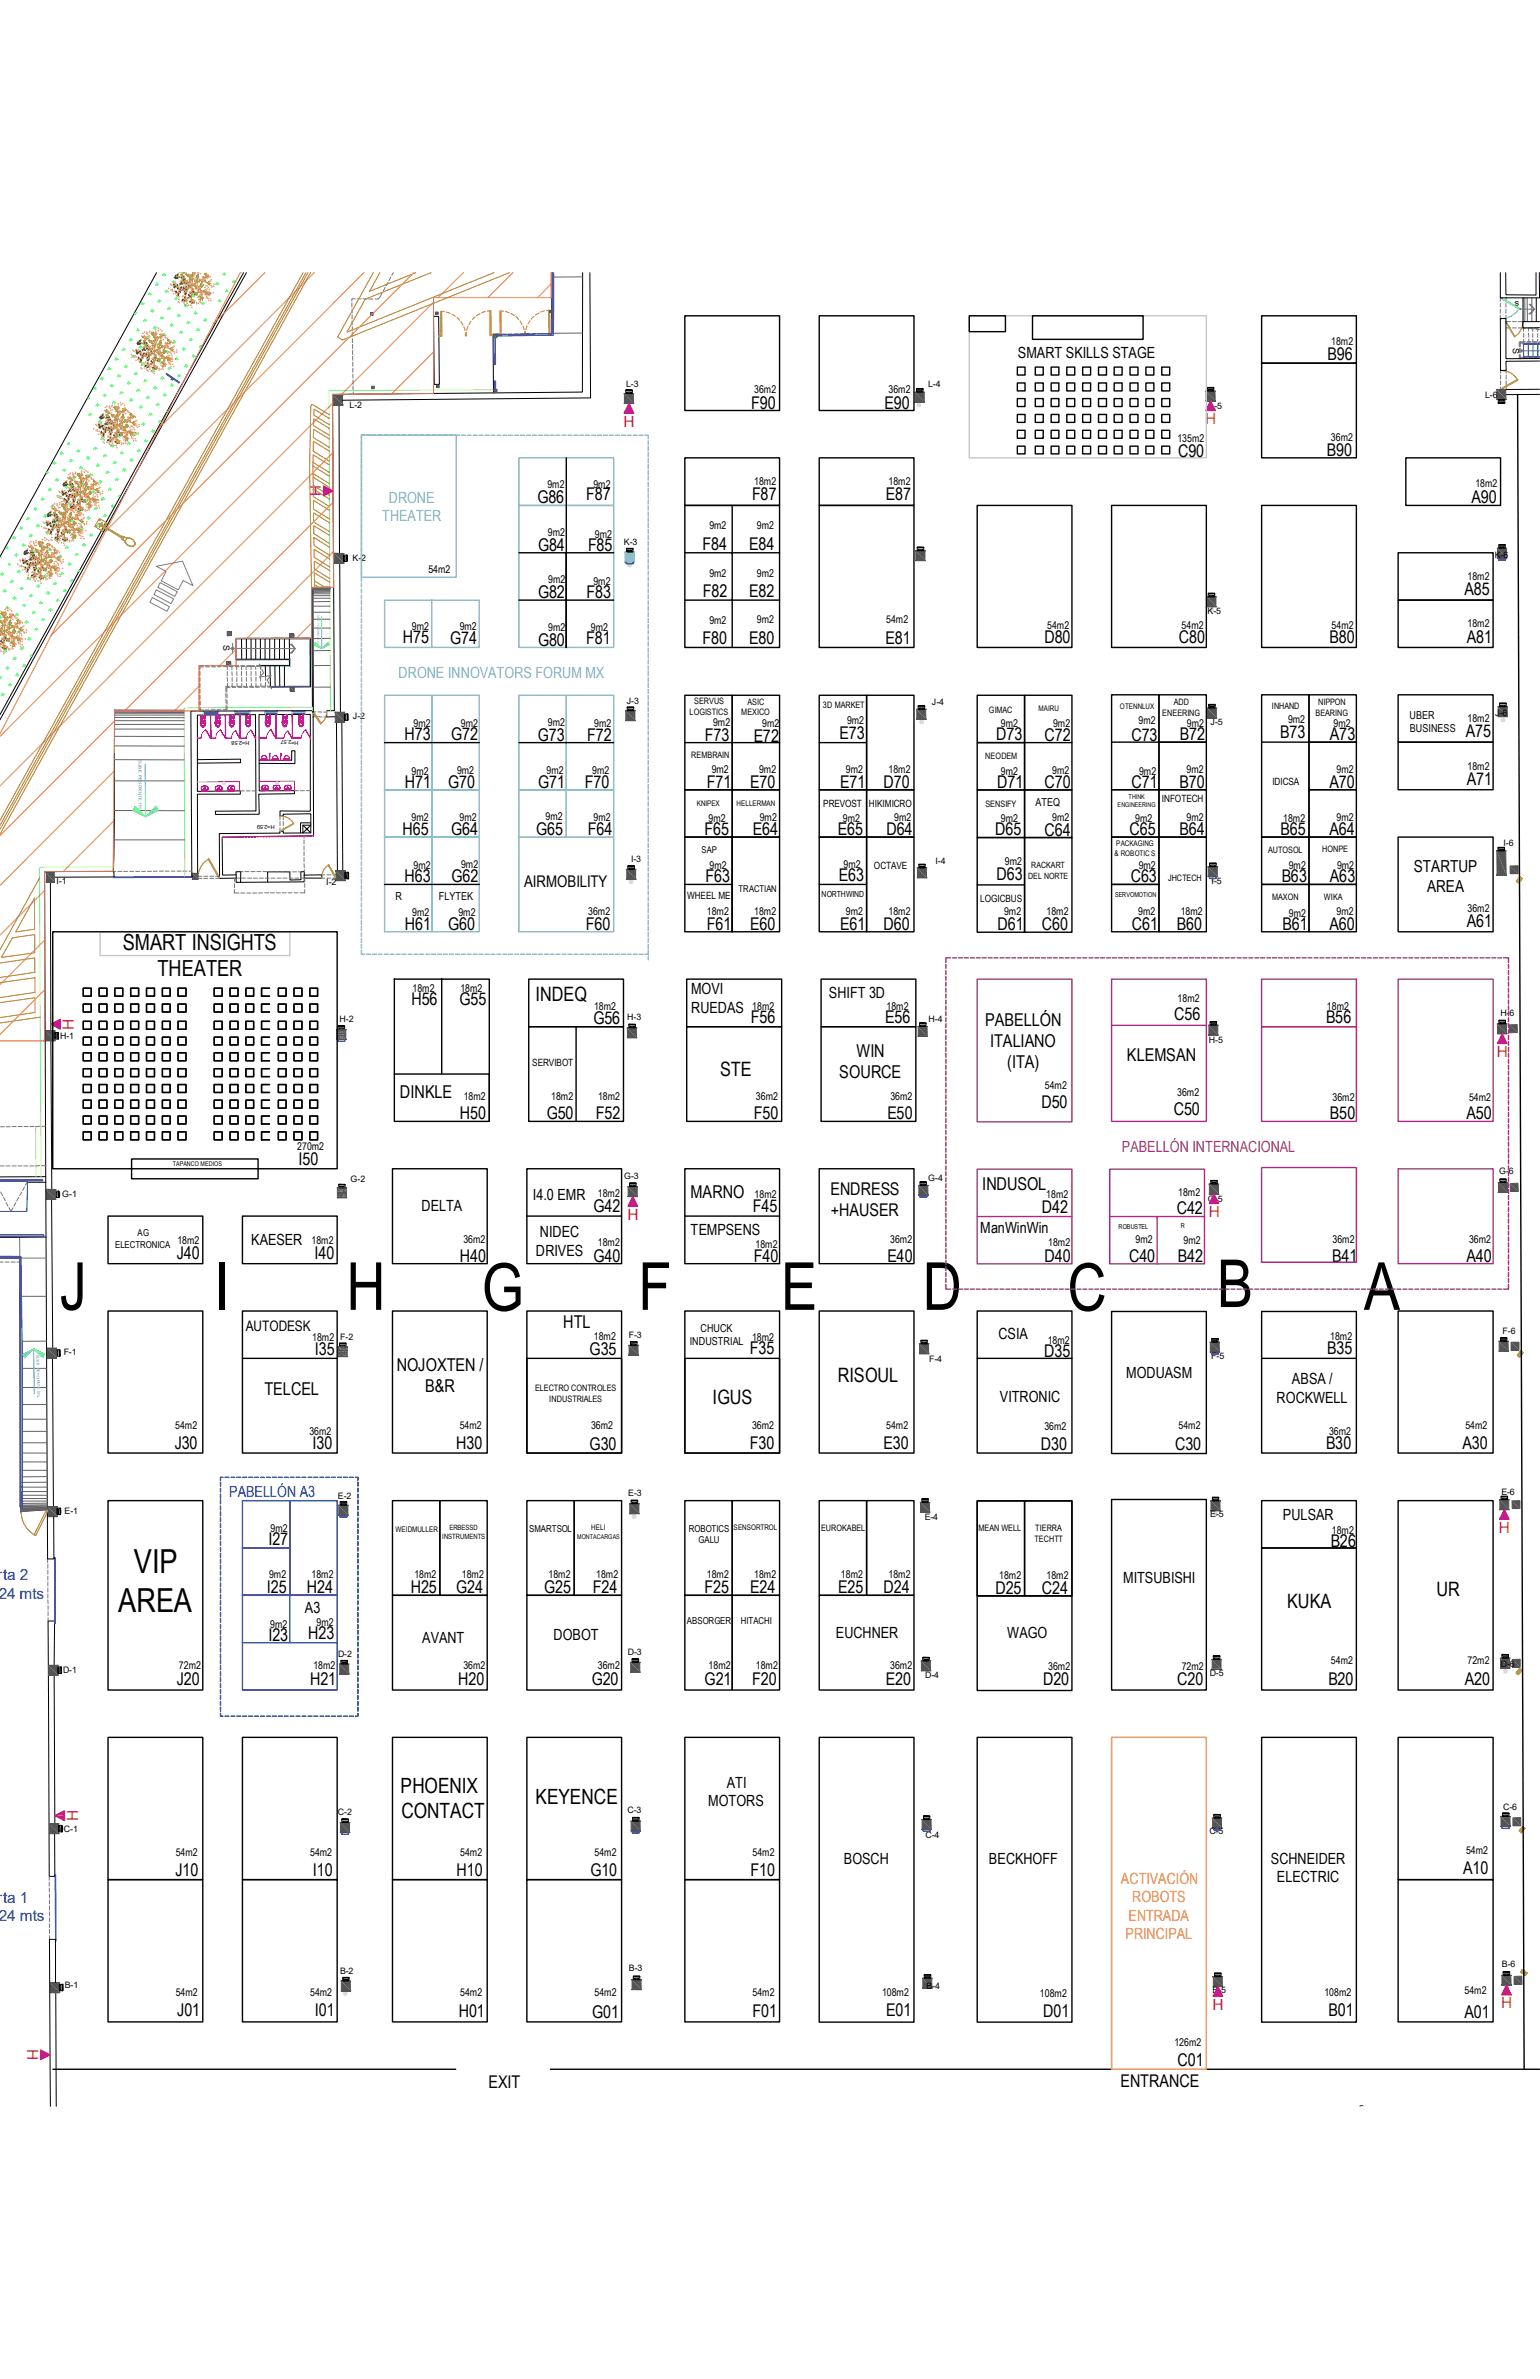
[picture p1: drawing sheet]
<svg xmlns="http://www.w3.org/2000/svg" width="279mm" height="432mm" viewBox="0 0 279 432" stroke-linecap="round" stroke-linejoin="round" font-family="sans-serif">
<defs><g id="words">
<g font-size="12">
<text x="10.8" y="237.7">J</text>
<text x="38.9" y="237.7">I</text>
<text x="62.9" y="237.7">H</text>
<text x="87.4" y="237.9">G</text>
<text x="115.8" y="237.7">F</text>
<text x="141.7" y="237.7">E</text>
<text x="167.4" y="237.7">D</text>
<text x="193.7" y="237.9">C</text>
<text x="220.8" y="237.2">B</text>
<text x="247.4" y="237.7">A</text>
</g>
<g font-size="6">
<text x="24.3" y="285.5">VIP</text>
<text x="21.5" y="292.6">AREA</text>
</g>
<g font-size="4">
<text x="22.3" y="172.4">SMART INSIGHTS</text>
<text x="28.6" y="177.2">THEATER</text>
</g>
<g font-size="3.8">
<text x="72.7" y="325.4">PHOENIX</text>
<text x="72.8" y="329.9">CONTACT</text>
<text x="97.2" y="327.4">KEYENCE</text>
</g>
<g font-size="3.6">
<text x="97.2" y="181.6">INDEQ</text>
<text x="130.6" y="195.3">STE</text>
<text x="152" y="250.8">RISOUL</text>
<text x="129.3" y="254.8">IGUS</text>
<text x="233.5" y="291.8">KUKA</text>
<text x="260.6" y="289.8">UR</text>
</g>
<g font-size="3.2">
<text x="240.8" y="65.4">B96</text>
<text x="136.3" y="74.2">F90</text>
<text x="160.5" y="74.2">E90</text>
<text x="213.7" y="82.9">C90</text>
<text x="240.7" y="82.8">B90</text>
<text x="97.5" y="91.2">G86</text>
<text x="106.3" y="90.8">F87</text>
<text x="136.4" y="90.8">F87</text>
<text x="160.7" y="90.8">E87</text>
<text x="267" y="91.2">A90</text>
<text x="97.6" y="99.9">G84</text>
<text x="106.7" y="99.9">F85</text>
<text x="127.5" y="99.8">F84</text>
<text x="135.9" y="99.8">E84</text>
<text x="97.6" y="108.5">G82</text>
<text x="106.4" y="108.6">F83</text>
<text x="127.5" y="108.4">F82</text>
<text x="135.9" y="108.4">E82</text>
<text x="265.7" y="108">A85</text>
<text x="73.1" y="116.8">H75</text>
<text x="81.7" y="116.9">G74</text>
<text x="97.6" y="117.2">G80</text>
<text x="106.3" y="116.8">F81</text>
<text x="127.5" y="117">F80</text>
<text x="135.9" y="116.8">E80</text>
<text x="160.7" y="116.8">E81</text>
<text x="189.5" y="116.8">D80</text>
<text x="213.9" y="116.8">C80</text>
<text x="241.2" y="116.8">B80</text>
<text x="266.1" y="116.6">A81</text>
<text x="73.4" y="134.4">H73</text>
<text x="81.9" y="134.4">G72</text>
<text x="97.6" y="134.4">G73</text>
<text x="106.6" y="134.4">F72</text>
<text x="127.9" y="134.5">F73</text>
<text x="136.7" y="134.7">E72</text>
<text x="152.3" y="134.1">E73</text>
<text x="180.8" y="134.4">D73</text>
<text x="189.5" y="134.5">C72</text>
<text x="205.3" y="134.4">C73</text>
<text x="214.1" y="134.3">B72</text>
<text x="232.2" y="133.9">B73</text>
<text x="241.3" y="134.3">A73</text>
<text x="266" y="133.8">A75</text>
<text x="73.4" y="143">H71</text>
<text x="81.3" y="143.1">G70</text>
<text x="97.7" y="143.1">G71</text>
<text x="106.1" y="143">F70</text>
<text x="128.2" y="143">F71</text>
<text x="136.1" y="143">E70</text>
<text x="152.4" y="143">E71</text>
<text x="160.3" y="143">D70</text>
<text x="180.9" y="143">D71</text>
<text x="189.5" y="143.1">C70</text>
<text x="205.3" y="143">C71</text>
<text x="214" y="143">B70</text>
<text x="241.2" y="143">A70</text>
<text x="266.1" y="142.4">A71</text>
<text x="73" y="151.6">H65</text>
<text x="81.8" y="151.6">G64</text>
<text x="97.3" y="151.6">G65</text>
<text x="106.7" y="151.6">F64</text>
<text x="127.8" y="151.6">F65</text>
<text x="136.6" y="151.6">E64</text>
<text x="152" y="151.6">E65</text>
<text x="160.8" y="151.6">D64</text>
<text x="180.6" y="151.6">D65</text>
<text x="189.5" y="151.7">C64</text>
<text x="204.9" y="151.6">C65</text>
<text x="214" y="151.6">B64</text>
<text x="232.3" y="151.6">B65</text>
<text x="241.2" y="151.6">A64</text>
<text x="73.4" y="160.1">H63</text>
<text x="81.9" y="160.1">G62</text>
<text x="128" y="160.1">F63</text>
<text x="152.2" y="159.9">E63</text>
<text x="180.8" y="159.8">D63</text>
<text x="205.1" y="160.1">C63</text>
<text x="232.5" y="160.1">B63</text>
<text x="241.3" y="160.1">A63</text>
<text x="73.4" y="168.8">H61</text>
<text x="81.3" y="168.8">G60</text>
<text x="106.3" y="168.8">F60</text>
<text x="128.2" y="168.8">F61</text>
<text x="136.1" y="168.8">E60</text>
<text x="152.4" y="168.8">E61</text>
<text x="160.3" y="168.8">D60</text>
<text x="181" y="168.9">D61</text>
<text x="189" y="168.9">C60</text>
<text x="205.4" y="168.8">C61</text>
<text x="213.5" y="168.8">B60</text>
<text x="232.7" y="168.7">B61</text>
<text x="241.2" y="168.8">A60</text>
<text x="266.1" y="168.2">A61</text>
<text x="74.6" y="182.5">H56</text>
<text x="83.4" y="182.5">G55</text>
<text x="107.7" y="185.8">G56</text>
<text x="136.2" y="185.8">F56</text>
<text x="160.6" y="185.8">E56</text>
<text x="213" y="185.2">C56</text>
<text x="240.6" y="185.8">B56</text>
<text x="155.4" y="191.9">WIN</text>
<text x="178.7" y="186.2">PABELLÓN</text>
<text x="179.6" y="190">ITALIANO</text>
<text x="152.3" y="195.7">SOURCE</text>
<text x="182.7" y="193.9">(ITA)</text>
<text x="204.5" y="192.6">KLEMSAN</text>
<text x="72.6" y="199.2">DINKLE</text>
<text x="83.4" y="203.2">H50</text>
<text x="99.2" y="203.1">G50</text>
<text x="108.1" y="203.2">F52</text>
<text x="136.8" y="203.2">F50</text>
<text x="161" y="203.2">E50</text>
<text x="188.9" y="201.1">D50</text>
<text x="212.9" y="202.4">C50</text>
<text x="241.3" y="203.2">B50</text>
<text x="266.1" y="203.2">A50</text>
<text x="54.1" y="211.5">I50</text>
<text x="178.2" y="216">INDUSOL</text>
<text x="107.7" y="220">G42</text>
<text x="125.3" y="217.5">MARNO</text>
<text x="136.6" y="220">F45</text>
<text x="150.7" y="216.9">ENDRESS</text>
<text x="150.7" y="220.7">+HAUSER</text>
<text x="189" y="220.1">D42</text>
<text x="213.5" y="220.4">C42</text>
<text x="32.1" y="228.4">J40</text>
<text x="57.1" y="228.4">I40</text>
<text x="83.4" y="229">H40</text>
<text x="107.7" y="229">G40</text>
<text x="136.8" y="229">F40</text>
<text x="161" y="229">E40</text>
<text x="189.5" y="229.1">D40</text>
<text x="204.9" y="229">C40</text>
<text x="213.7" y="229">B42</text>
<text x="241.7" y="229">B41</text>
<text x="266.1" y="229">A40</text>
<text x="57.1" y="246">I35</text>
<text x="102.2" y="241">HTL</text>
<text x="107" y="245.9">G35</text>
<text x="136.1" y="245.8">F35</text>
<text x="240.8" y="245.8">B35</text>
<text x="72" y="248.9">NOJOXTEN /</text>
<text x="189.4" y="246.3">D35</text>
<text x="48" y="253.2">TELCEL</text>
<text x="77.1" y="252.7">B&amp;R</text>
<text x="31.7" y="263.1">J30</text>
<text x="56.7" y="263.1">I30</text>
<text x="82.8" y="263.1">H30</text>
<text x="107" y="263.1">G30</text>
<text x="136.1" y="263.1">F30</text>
<text x="160.3" y="263.1">E30</text>
<text x="188.8" y="263.1">D30</text>
<text x="213.2" y="263.1">C30</text>
<text x="240.6" y="263.1">B30</text>
<text x="265.3" y="263.1">A30</text>
<text x="48.7" y="280.5">I27</text>
<text x="241.4" y="280.8">B26</text>
<text x="48.4" y="289.2">I25</text>
<text x="55.7" y="289.2">H24</text>
<text x="74.5" y="289.2">H25</text>
<text x="82.8" y="289.2">G24</text>
<text x="98.7" y="289.2">G25</text>
<text x="107.6" y="289.2">F24</text>
<text x="127.8" y="289.2">F25</text>
<text x="136.1" y="289.2">E24</text>
<text x="152.1" y="289.2">E25</text>
<text x="160.3" y="289.2">D24</text>
<text x="180.6" y="289.3">D25</text>
<text x="189" y="289.3">C24</text>
<text x="48.7" y="297.9">I23</text>
<text x="55.9" y="297.5">H23</text>
<text x="32.1" y="305.8">J20</text>
<text x="56.3" y="305.8">H21</text>
<text x="83.1" y="305.8">H20</text>
<text x="107.4" y="305.8">G20</text>
<text x="127.8" y="305.8">G21</text>
<text x="136.5" y="305.8">F20</text>
<text x="160.7" y="305.8">E20</text>
<text x="189.2" y="305.8">D20</text>
<text x="213.6" y="305.8">C20</text>
<text x="241" y="305.8">B20</text>
<text x="265.8" y="305.8">A20</text>
<text x="31.8" y="340.4">J10</text>
<text x="56.8" y="340.4">I10</text>
<text x="82.8" y="340.4">H10</text>
<text x="107.1" y="340.5">G10</text>
<text x="136.2" y="340.4">F10</text>
<text x="265.5" y="340.1">A10</text>
<text x="32.2" y="366">J01</text>
<text x="57.1" y="366">I01</text>
<text x="160.8" y="366">E01</text>
<text x="241" y="366">B01</text>
<text x="83.2" y="366.2">H01</text>
<text x="107.4" y="366.2">G01</text>
<text x="136.5" y="366.2">F01</text>
<text x="189.3" y="366.1">D01</text>
<text x="265.7" y="366.3">A01</text>
<text x="213.7" y="375">C01</text>
<text x="88.6" y="378.9">EXIT</text>
<text x="203.3" y="378.8">ENTRANCE</text>
</g>
<g font-size="3">
<text x="256.5" y="158.2">STARTUP</text>
<text x="258.9" y="161.8">AREA</text>
</g>
<text font-size="2.9" x="95.1" y="160.9">AIRMOBILITY</text>
<g font-size="2.8">
<text x="184.7" y="65">SMART SKILLS STAGE</text>
<text x="125.4" y="180.5">MOVI</text>
<text x="125.4" y="183.9">RUEDAS</text>
<text x="150.4" y="181.1">SHIFT 3D</text>
<text x="76.5" y="219.9">DELTA</text>
<text x="96.6" y="217.9">I4.0 EMR</text>
<text x="45.6" y="225.9">KAESER</text>
<text x="97.2" y="227.9">DRIVES</text>
<text x="98" y="224.5">NIDEC</text>
<text x="125.3" y="224.2">TEMPSENS</text>
<text x="177.8" y="223.9">ManWinWin</text>
<text x="181.1" y="243.1">CSIA</text>
<text x="204.3" y="250.2">MODUASM</text>
<text x="234.4" y="251.3">ABSA /</text>
<text x="181.4" y="254.5">VITRONIC</text>
<text x="231.6" y="254.6">ROCKWELL</text>
<text x="232.8" y="276">PULSAR</text>
<text x="203.8" y="287.2">MITSUBISHI</text>
<text x="55.3" y="292.8">A3</text>
<text x="76.6" y="298.2">AVANT</text>
<text x="100.4" y="297.7">DOBOT</text>
<text x="151.6" y="297.4">EUCHNER</text>
<text x="182.7" y="297.4">WAGO</text>
<text x="128.5" y="327.8">MOTORS</text>
<text x="131.9" y="324.5">ATI</text>
<text x="153.1" y="338.3">BOSCH</text>
<text x="179.4" y="338.4">BECKHOFF</text>
<text x="230.6" y="338.3">SCHNEIDER</text>
<text x="231.7" y="341.7">ELECTRIC</text>
</g>
<g font-size="2.8" fill="#f00">
<text x="113.1" y="77.4">H</text>
<text x="218.7" y="77">H</text>
<text x="56.2" y="88.1" transform="rotate(90 56.2 88.1)">H</text>
<text x="13.4" y="186.9" transform="rotate(-90 13.4 186.9)">H</text>
<text x="271.6" y="191.9">H</text>
<text x="113.8" y="221.4">H</text>
<text x="219.3" y="220.9">H</text>
<text x="272" y="278.3">H</text>
<text x="14.2" y="330.5" transform="rotate(-90 14.2 330.5)">H</text>
<text x="220" y="364.8">H</text>
<text x="272.3" y="364.5">H</text>
<text x="4.9" y="372" transform="rotate(90 4.9 372)">H</text>
</g>
<g font-size="2.8" fill="#7aafdf">
<text x="69.3" y="94.6">THEATER</text>
<text x="70.5" y="91.3">DRONE</text>
<text x="72.3" y="123">DRONE INNOVATORS FORUM MX</text>
</g>
<text font-size="2.8" fill="#93278f" x="203.5" y="209.1">PABELLÓN INTERNACIONAL</text>
<g font-size="2.8" fill="#00f">
<text x="41.6" y="271.7">PABELLÓN A3</text>
<text x="-.4" y="286.9">rta 2</text>
<text x="-.3" y="290.2">24 mts</text>
<text x="-.4" y="345.4">rta 1</text>
<text x="-.3" y="348.7">24 mts</text>
</g>
<g font-size="2.8" fill="#f8991e">
<text x="203.4" y="341.9">ACTIVACIÓN</text>
<text x="205.4" y="345.3">ROBOTS</text>
<text x="204.2" y="352">PRINCIPAL</text>
<text x="204.7" y="348.6">ENTRADA</text>
</g>
<text font-size="2.6" x="44.6" y="241.6">AUTODESK</text>
<g font-size="2">
<text x="255.7" y="130.4">UBER</text>
<text x="255.8" y="132.8">BUSINESS</text>
<text x="187.9" y="146.3">ATEQ</text>
<text x="71.8" y="163.4">R</text>
<text x="79.6" y="163.3">FLYTEK</text>
<text x="125.1" y="244.1">INDUSTRIAL</text>
<text x="127.1" y="241.7">CHUCK</text>
</g>
<g font-size="1.9">
<text x="241.5" y="62.7">18m2</text>
<text x="136.8" y="71.4">36m2</text>
<text x="161.2" y="71.4">36m2</text>
<text x="213.6" y="80.1">135m2</text>
<text x="241.5" y="80">36m2</text>
<text x="99.3" y="88.6">9m2</text>
<text x="107.7" y="88.6">9m2</text>
<text x="136.8" y="88.1">18m2</text>
<text x="161.2" y="88.1">18m2</text>
<text x="267.7" y="88.5">18m2</text>
<text x="99.4" y="97.3">9m2</text>
<text x="107.9" y="97.6">9m2</text>
<text x="128.7" y="96.1">9m2</text>
<text x="137.3" y="96.1">9m2</text>
<text x="77.7" y="104">54m2</text>
<text x="99.4" y="105.9">9m2</text>
<text x="107.7" y="106.2">9m2</text>
<text x="128.7" y="104.7">9m2</text>
<text x="137.3" y="104.7">9m2</text>
<text x="266.2" y="105.3">18m2</text>
<text x="128.7" y="113.3">9m2</text>
<text x="137.3" y="113.2">9m2</text>
<text x="160.8" y="113.2">54m2</text>
<text x="266.2" y="113.9">18m2</text>
<text x="74.7" y="114.3">9m2</text>
<text x="83.4" y="114.4">9m2</text>
<text x="99.4" y="114.6">9m2</text>
<text x="107.2" y="114.5">9m2</text>
<text x="190" y="114.2">54m2</text>
<text x="214.4" y="114.2">54m2</text>
<text x="241.6" y="114.2">54m2</text>
<text x="75" y="131.9">9m2</text>
<text x="83.6" y="131.9">9m2</text>
<text x="99.4" y="131.8">9m2</text>
<text x="107.8" y="131.9">9m2</text>
<text x="129.4" y="131.8">9m2</text>
<text x="138.3" y="132">9m2</text>
<text x="153.7" y="131.4">9m2</text>
<text x="181.6" y="132">9m2</text>
<text x="191.1" y="131.9">9m2</text>
<text x="206.5" y="131.5">9m2</text>
<text x="215.4" y="132">9m2</text>
<text x="233.7" y="131.2">9m2</text>
<text x="241.9" y="132">9m2</text>
<text x="266.2" y="131.1">18m2</text>
<text x="74.7" y="140.6">9m2</text>
<text x="82.9" y="140.5">9m2</text>
<text x="99.2" y="140.5">9m2</text>
<text x="107.4" y="140.5">9m2</text>
<text x="129.1" y="140.3">9m2</text>
<text x="137.7" y="140.3">9m2</text>
<text x="153.5" y="140.3">9m2</text>
<text x="161.2" y="140.3">18m2</text>
<text x="181.6" y="140.7">9m2</text>
<text x="190.9" y="140.5">9m2</text>
<text x="206.7" y="140.6">9m2</text>
<text x="215.3" y="140.4">9m2</text>
<text x="242.5" y="140.4">9m2</text>
<text x="266.2" y="139.7">18m2</text>
<text x="74.7" y="149.1">9m2</text>
<text x="83.4" y="149">9m2</text>
<text x="99" y="148.8">9m2</text>
<text x="107.7" y="148.9">9m2</text>
<text x="128.5" y="149.2">9m2</text>
<text x="137.8" y="149">9m2</text>
<text x="152.9" y="149.2">9m2</text>
<text x="162.2" y="149">9m2</text>
<text x="181.6" y="149.3">9m2</text>
<text x="190.9" y="149.1">9m2</text>
<text x="205.9" y="149.2">9m2</text>
<text x="215.3" y="149">9m2</text>
<text x="232.8" y="149.1">18m2</text>
<text x="242.5" y="149">9m2</text>
<text x="75" y="157.7">9m2</text>
<text x="83.7" y="157.6">9m2</text>
<text x="128.7" y="157.7">9m2</text>
<text x="153" y="157.5">9m2</text>
<text x="182.3" y="157.1">9m2</text>
<text x="206.6" y="157.7">9m2</text>
<text x="233.8" y="157.7">9m2</text>
<text x="242.6" y="157.7">9m2</text>
<text x="74.8" y="166.2">9m2</text>
<text x="83.2" y="166.2">9m2</text>
<text x="106.7" y="166">36m2</text>
<text x="128.2" y="166">18m2</text>
<text x="136.8" y="166">18m2</text>
<text x="153.5" y="166">9m2</text>
<text x="161.2" y="166">18m2</text>
<text x="182.2" y="166.1">9m2</text>
<text x="189.9" y="166.1">18m2</text>
<text x="206.5" y="166">9m2</text>
<text x="214.2" y="166">18m2</text>
<text x="233.8" y="166.4">9m2</text>
<text x="242.5" y="166.2">9m2</text>
<text x="266.2" y="165.5">36m2</text>
<text x="74.8" y="180">18m2</text>
<text x="83.5" y="180">18m2</text>
<text x="107.8" y="183.3">18m2</text>
<text x="136.5" y="183.3">18m2</text>
<text x="160.8" y="183.3">18m2</text>
<text x="213.7" y="181.8">18m2</text>
<text x="240.8" y="183.3">18m2</text>
<text x="189.6" y="197.7">54m2</text>
<text x="84.1" y="199.7">18m2</text>
<text x="100" y="199.7">18m2</text>
<text x="108.5" y="199.7">18m2</text>
<text x="137.2" y="199.7">36m2</text>
<text x="161.5" y="199.7">36m2</text>
<text x="213.6" y="199">36m2</text>
<text x="241.8" y="199.8">36m2</text>
<text x="266.5" y="199.8">54m2</text>
<text x="53.9" y="208.7">270m2</text>
<text x="108.5" y="217.2">18m2</text>
<text x="136.9" y="217.5">18m2</text>
<text x="189.8" y="217.4">18m2</text>
<text x="213.7" y="217.1">18m2</text>
<text x="32.2" y="225.7">18m2</text>
<text x="56.5" y="225.7">18m2</text>
<text x="84.1" y="225.6">36m2</text>
<text x="108.5" y="226.2">18m2</text>
<text x="137.1" y="226.5">18m2</text>
<text x="161.5" y="225.6">36m2</text>
<text x="190.2" y="226.1">18m2</text>
<text x="206" y="225.7">9m2</text>
<text x="214.7" y="225.7">9m2</text>
<text x="241.8" y="225.6">36m2</text>
<text x="266.5" y="225.6">36m2</text>
<text x="56.6" y="243.4">18m2</text>
<text x="107.7" y="243.3">18m2</text>
<text x="136.4" y="243.3">18m2</text>
<text x="190.1" y="243.9">18m2</text>
<text x="241.3" y="243.2">18m2</text>
<text x="31.8" y="259.4">54m2</text>
<text x="56.1" y="260.5">36m2</text>
<text x="83.4" y="259.4">54m2</text>
<text x="107.2" y="259.3">36m2</text>
<text x="136.4" y="259.4">36m2</text>
<text x="160.8" y="259.4">54m2</text>
<text x="189.5" y="259.5">36m2</text>
<text x="213.8" y="259.4">54m2</text>
<text x="241.1" y="260.4">36m2</text>
<text x="265.9" y="259.4">54m2</text>
<text x="49.1" y="278.1">9m2</text>
<text x="241.6" y="278.4">18m2</text>
<text x="48.8" y="286.5">9m2</text>
<text x="56.5" y="286.5">18m2</text>
<text x="75.2" y="286.5">18m2</text>
<text x="83.8" y="286.5">18m2</text>
<text x="99.5" y="286.5">18m2</text>
<text x="108.2" y="286.5">18m2</text>
<text x="128.2" y="286.5">18m2</text>
<text x="136.8" y="286.5">18m2</text>
<text x="152.6" y="286.5">18m2</text>
<text x="161.2" y="286.5">18m2</text>
<text x="181.3" y="286.6">18m2</text>
<text x="189.9" y="286.6">18m2</text>
<text x="49" y="295.5">9m2</text>
<text x="57.4" y="295.1">9m2</text>
<text x="32.5" y="303">72m2</text>
<text x="56.9" y="303">18m2</text>
<text x="84.1" y="303">36m2</text>
<text x="108.5" y="303">36m2</text>
<text x="128.6" y="303">18m2</text>
<text x="137.1" y="303">18m2</text>
<text x="161.5" y="303">36m2</text>
<text x="190.2" y="303.1">36m2</text>
<text x="214.4" y="303.1">72m2</text>
<text x="241.5" y="302.1">54m2</text>
<text x="266.2" y="302.1">72m2</text>
<text x="31.9" y="336.8">54m2</text>
<text x="56.3" y="336.8">54m2</text>
<text x="83.5" y="336.8">54m2</text>
<text x="107.9" y="336.8">54m2</text>
<text x="136.5" y="336.8">54m2</text>
<text x="266" y="336.5">54m2</text>
<text x="31.9" y="362.3">54m2</text>
<text x="56.3" y="362.3">54m2</text>
<text x="83.5" y="362.3">54m2</text>
<text x="107.9" y="362.3">54m2</text>
<text x="136.5" y="362.3">54m2</text>
<text x="160" y="362.3">108m2</text>
<text x="188.7" y="362.4">108m2</text>
<text x="240.3" y="362.3">108m2</text>
<text x="265.7" y="361.8">54m2</text>
<text x="213.1" y="371.3">126m2</text>
</g>
<g font-size="1.8">
<text x="230.8" y="142.4">IDICSA</text>
<text x="149.3" y="146.5">PREVOST</text>
<text x="157.6" y="146.5">HIKIMICRO</text>
<text x="210.8" y="145.6">INFOTECH</text>
<text x="158.5" y="157.8">OCTAVE</text>
<text x="124.7" y="163.2">WHEEL ME</text>
<text x="177.8" y="163.8">LOGICBUS</text>
<text x="96.6" y="193.4">SERVIBOT</text>
</g>
<g font-size="1.7">
<text x="127.3" y="154.9">SAP</text>
<text x="134" y="161.9">TRACTIAN</text>
<text x="20.9" y="226.5">ELECTRONICA</text>
<text x="25" y="224.4">AG</text>
<text x="96" y="278">SMARTSOL</text>
<text x="125" y="278">ROBOTICS</text>
<text x="126.7" y="280.1">GALU</text>
<text x="124.6" y="294.7">ABSORGER</text>
<text x="134.4" y="294.7">HITACHI</text>
</g>
<g font-size="1.6">
<text x="275.6" y="54.7" transform="rotate(180 275.6 54.7)">s</text>
<text x="274.5" y="63.2" transform="rotate(90 274.5 63.2)">S</text>
<text x="113.6" y="70.3">L-3</text>
<text x="168.4" y="70.3">L-4</text>
<text x="63.4" y="74">L-2</text>
<text x="219.5" y="74.2">L-5</text>
<text x="269.4" y="72.3">L-6</text>
<text x="64" y="101.8">K-2</text>
<text x="113.2" y="98.9">K-3</text>
<text x="271.2" y="101.2">K-6</text>
<text x="219.1" y="111.5">K-5</text>
<text x="40.5" y="117.1" transform="rotate(89 40.5 117.1)">S</text>
<text x="64" y="130.6">J-2</text>
<text x="113.7" y="127.7">J-3</text>
<text x="125.1" y="129.7">LOGISTICS</text>
<text x="125.9" y="127.8">SERVUS</text>
<text x="134.5" y="129.8">MEXICO</text>
<text x="135.6" y="127.9">ASIC</text>
<text x="149.3" y="128.5">3D MARKET</text>
<text x="169.1" y="127.9">J-4</text>
<text x="179.4" y="129.3">GIMAC</text>
<text x="210.9" y="129.9">ENEERING</text>
<text x="212.9" y="128">ADD</text>
<text x="219.6" y="131.7">J-5</text>
<text x="230.8" y="128.7">INHAND</text>
<text x="238.7" y="129.9">BEARING</text>
<text x="239.1" y="128">NIPPON</text>
<text x="271.3" y="130">J-6</text>
<text x="125.4" y="137.5">REMBRAIN</text>
<text x="178.8" y="137.8">NEODEM</text>
<text x="178.8" y="146.4">SENSIFY</text>
<text x="230.1" y="154.8">AUTOSOL</text>
<text x="239.9" y="154.7">HONPE</text>
<text x="272.8" y="153.5">I-6</text>
<text x="10.2" y="160.4" transform="rotate(-1 10.2 160.4)">I-1</text>
<text x="59.2" y="160.7">I-2</text>
<text x="114.5" y="156.5">I-3</text>
<text x="169.7" y="156.9">I-4</text>
<text x="186.5" y="159.5">DEL NORTE</text>
<text x="187.1" y="157.6">RACKART</text>
<text x="211.9" y="159.9">JHCTECH</text>
<text x="219.8" y="160.5">I-5</text>
<text x="230.8" y="163.3">MAXON</text>
<text x="240.2" y="163.4">WIKA</text>
<text x="61.6" y="185.5">H-2</text>
<text x="113.8" y="185.2">H-3</text>
<text x="168.5" y="185.5">H-4</text>
<text x="272.2" y="184.4">H-6</text>
<text x="10.9" y="188.6">H-1</text>
<text x="219.3" y="189.2">H-5</text>
<text x="63.6" y="214.5">G-2</text>
<text x="113.2" y="214.1">G-3</text>
<text x="168.4" y="214.3">G-4</text>
<text x="272" y="213">G-6</text>
<text x="11.3" y="217.2">G-1</text>
<text x="219.2" y="218.1">G-5</text>
<text x="11.6" y="246">F-1</text>
<text x="61.7" y="243.1">F-2</text>
<text x="114.1" y="242.9">F-3</text>
<text x="272.6" y="242.1">F-6</text>
<text x="168.6" y="247.2">F-4</text>
<text x="219.7" y="246.6">F-5</text>
<text x="97.1" y="252.5">ELECTRO CONTROLES</text>
<text x="99.7" y="254.5">INDUSTRIALES</text>
<text x="11.7" y="274.9" transform="rotate(-1 11.7 274.9)">E-1</text>
<text x="61.3" y="272.1">E-2</text>
<text x="114" y="271.6">E-3</text>
<text x="167.8" y="276">E-4</text>
<text x="219.6" y="275.4">E-5</text>
<text x="272.4" y="271.3">E-6</text>
<text x="149" y="278">EUROKABEL</text>
<text x="177.5" y="277.9">MEAN WELL</text>
<text x="187.7" y="279.9">TECHTT</text>
<text x="187.8" y="277.9">TIERRA</text>
<text x="11.4" y="303.7" transform="rotate(-2 11.4 303.7)">D-1</text>
<text x="61.3" y="300.7">D-2</text>
<text x="113.9" y="300.3">D-3</text>
<text x="167.8" y="304.6">D-4</text>
<text x="219.5" y="304.2">D-5</text>
<text x="272.3" y="302.6">D-6</text>
<text x="61.3" y="329.5">C-2</text>
<text x="113.8" y="329.1">C-3</text>
<text x="272.7" y="328.5">C-6</text>
<text x="11.6" y="332.6">C-1</text>
<text x="167.9" y="333.5">C-4</text>
<text x="219.4" y="332.9">C-5</text>
<text x="61.7" y="358.3">B-2</text>
<text x="114.1" y="357.7">B-3</text>
<text x="272.5" y="357">B-6</text>
<text x="11.7" y="360.9">B-1</text>
<text x="168.1" y="361.1">B-4</text>
<text x="220" y="361.7">B-5</text>
<text x="247.4" y="382.1" transform="rotate(180 247.4 382.1)">s</text>
</g>
<text font-size="1.5" x="149.1" y="162.8">NORTHWIND</text>
<g font-size="1.4">
<text x="188.4" y="129">MAIRU</text>
<text x="203.2" y="128.7">OTENNLUX</text>
<text x="126.4" y="146.2">KNIPEX</text>
<text x="133.6" y="146.2">HELLERMAN</text>
<text x="202.2" y="155.3">&amp; ROBOTIC S</text>
<text x="202.5" y="153.6">PACKAGING</text>
<text x="71.8" y="278">WEIDMULLER</text>
<text x="107.3" y="277.8">HELI</text>
<text x="133.1" y="277.8">SENSORTROL</text>
</g>
<g font-size="1.3">
<text x="80.2" y="279.3">INSTRUMENTS</text>
<text x="81.5" y="277.8">ERBESSD</text>
</g>
<g font-size="1.2">
<text x="202.8" y="146.5">ENGINEERING</text>
<text x="204.8" y="145">THINK</text>
<text x="202.3" y="162.9">SERVOMOTION</text>
<text x="31.3" y="211.6">TAPANCO MEDIOS</text>
<text x="202.9" y="223.1">ROBUSTEL</text>
<text x="214.2" y="222.9">R</text>
<text x="104.7" y="279.4">MONTACARGAS</text>
</g>
<g font-size="1">
<text x="45.2" y="134.4" transform="rotate(-180 45.2 134.4)">H=2.58</text>
<text x="54.2" y="134.4" transform="rotate(-180 54.2 134.4)">H=2.57</text>
<text x="49.9" y="149.7" transform="rotate(-180 49.9 149.7)">H=2.59</text>
</g>
<text font-size=".8" fill="#0ff" x="25.2" y="138" transform="rotate(90 25.2 138)">SUBE PENDIENTE 11%</text>
<text font-size=".7" fill="#0ff" x="6.6" y="245.9" transform="rotate(89 6.6 245.9)">SUBE PENDIENTE 10%</text>
<g font-size=".5" fill="#0ff">
<text x="57.6" y="112.6" transform="rotate(90 57.6 112.6)">E PEN</text>
<text x="57.6" y="111.5" transform="rotate(90 57.6 111.5)">SUB</text>
<text x="57.6" y="114.2" transform="rotate(90 57.6 114.2)">DIENTE</text>
<text x="57.6" y="116" transform="rotate(90 57.6 116)">13%</text>
</g>
</g></defs>
<path d="M279.3 71.6h-6.1" fill="none" stroke="#000" stroke-width=".18"/>
<g fill="#545454">
<path d="M274 157.2l1.4-.1z"/>
<path d="M274 158.6h1.4z"/>
<path d="M274 157.2l1.4 1.4h-1.4z"/>
<path d="M274 157.2h1.4v1.4z"/>
</g>
<path d="M274 157.2l1.4-.1v1.5h-1.4z" fill="none" stroke="#545454" stroke-width=".18"/>
<g fill="#545454">
<path d="M273.8 186h1.5z"/>
<path d="M273.9 187.4h1.4z"/>
<path d="M273.8 186l1.5 1.4h-1.4z"/>
<path d="M273.8 186h1.5v1.4z"/>
</g>
<path d="M273.8 186h1.5v1.4l-1.4 .1z" fill="none" stroke="#545454" stroke-width=".18"/>
<g fill="#545454">
<path d="M274 214.8h1.4z"/>
<path d="M274 216.2h1.5z"/>
<path d="M274 214.8l1.5 1.4h-1.5z"/>
<path d="M274 214.8h1.4l.1 1.4z"/>
</g>
<path d="M274 214.8h1.4l.1 1.4h-1.5z" fill="none" stroke="#545454" stroke-width=".18"/>
<g fill="#545454">
<path d="M274.2 243.6h1.4z"/>
<path d="M274.2 245.1h1.4z"/>
<path d="M274.2 243.6l1.4 1.5h-1.4z"/>
<path d="M274.2 243.6h1.4v1.5z"/>
</g>
<path d="M274.2 243.6h1.4v1.5h-1.4z" fill="none" stroke="#545454" stroke-width=".18"/>
<g fill="#545454">
<path d="M274.3 272.4h1.5z"/>
<path d="M274.4 273.8h1.4z"/>
<path d="M274.3 272.4l1.5 1.4h-1.4z"/>
<path d="M274.3 272.4h1.5v1.4z"/>
</g>
<path d="M274.3 272.4h1.5v1.4h-1.4z" fill="none" stroke="#545454" stroke-width=".18"/>
<g fill="#545454">
<path d="M274.4 301.2h1.4z"/>
<path d="M274.4 302.6h1.4z"/>
<path d="M274.4 301.2l1.4 1.4h-1.4z"/>
<path d="M274.4 301.2h1.4v1.4z"/>
</g>
<path d="M274.4 301.2h1.4v1.4h-1.4z" fill="none" stroke="#545454" stroke-width=".18"/>
<g fill="#545454">
<path d="M274.5 329.9h1.4z"/>
<path d="M274.5 331.4h1.4z"/>
<path d="M274.5 329.9l1.4 1.5h-1.4z"/>
<path d="M274.5 329.9h1.4v1.5z"/>
</g>
<path d="M274.5 329.9h1.4v1.5h-1.4z" fill="none" stroke="#545454" stroke-width=".18"/>
<g fill="#545454">
<path d="M274.7 358.7h1.4z"/>
<path d="M274.7 360.2h1.4z"/>
<path d="M274.7 358.7l1.4 1.5h-1.4z"/>
<path d="M274.7 358.7h1.4v1.5z"/>
</g>
<path d="M274.7 358.7h1.4v1.5h-1.4z" fill="none" stroke="#545454" stroke-width=".18"/>
<g fill="none" stroke="#000" stroke-width=".18">
<path d="M273.3 54.1h.1M276.3 54.1v4.3M278.7 54.1v4.3M61.5 73.5l.1 26.9M61.6 102.3l.2 26.9M35.8 137.9l7.8-.1v.6l-7.8 .1M36.9 129v.8M39.6 129v.8M42.6 129v.8M45.3 129v.7M47 138h5.9v-1.7h.6v2.3h-6.5M48.1 129v.7"/>
<path d="M50.3 129v.7M53 129v.7M55.4 129v.7M56.8 130.2l.1 21.5-16.6 .2 .1 6.9h2.4l.1 .6h-3.1v-8.1l11-.1v-.3h.6v.3h5v-3.5l-5 .1v.3h-.6v-.9h5.5v-17.5h-9.3v13.9l6.4-.1v.6h-6.5l.1 3.7h-7.9v-.6h7.3v-17.5l-10.6 .1v13.8h7.8v.5h-7.8l.1 14.4M59.3 129.5v.6h1.5M61 131.1l.2 26.9M62 131.1l.2 26.9M20.7 159.2h-10.9M42.8 158.8v-.6h.9l-.1 1.9h-.8v-.7M54.9 149.8l1.5 1.4M54.9 149.8h1.5l-1.5 1.4zM55.2 158.8h3.2v.6h-3.2z"/>
<path d="M55.2 159.4v.7h-11.6M55.2 158.8v-.6h-.6v1.5h-2v-1.5h-4v1.9M56.4 149.4h-1.9v1.8M9.1 160.1l.1 27M9.2 188.9l.2 27M9.4 217.7l.2 27M9.5 246.5l.2 26.9M9.8 302.3l.1-8.1h-1.2l.2 46.4h1v-7.8M9.8 304.1l.1 26.9M10.1 361.7l.1 20.6"/>
</g>
<g fill="none" stroke="#767676" stroke-width=".18">
<path d="M272.2 54.1v.6M272.2 55v.8M272.2 56.1v.8M272.2 57.2v.6M273.2 58.4h.9M273.2 59.5h.9M273.2 57.2l.1 .6M273.2 54.1v.6M273.2 55v.8M273.2 56.1v.8M274.4 58.4h.7M274.4 59.5h.7"/>
<path d="M275.5 58.4h.8M275.5 59.5h.8M276.4 59.5v.7M276.4 59.6h.5M277.2 59.6h.7M277.3 59.6v.5M277.9 59.6v.1h.4M278.1 59.7v.5M278.3 59.6h.7M278.6 59.8h.7M279 59.8v.4M272.2 70.2v.5"/>
<path d="M272.2 67.2v.5M272.2 68.1v.7M272.2 69.1v.8M273.3 67.2v.5M273.3 68.1v.7M273.3 69.1v.8M273.3 70.2v.5M275.6 63.2v.7M275.6 64.3v.8M275.8 63.3v.7M275.8 64.4v.7M275.8 64.9h.5"/>
<path d="M276.4 60.5v.7M276.4 61.6v.6h-.6v.7M276.6 62.2h-.8v.7M276.6 64.9h.8M276.7 62l-1.1 .1v.8M276.9 62.2h.8M277.1 62h.7M277.3 60.5l.1 .7M277.4 61.5v.5M277.7 64.9h.7M278.1 60.5v.8M278.1 61.6v.4"/>
<path d="M278.1 62h.7M278.7 62.2h-.7M278.8 64.9h.5M279 60.5v.8M279 61.6v.4M279.1 62.2h.2M279.2 62h.1M56.8 130.1h.5M57.7 130.1h.7M58.8 130.1h.5M35.9 159h.7M35.9 159.4h.7"/>
<path d="M37 159h.7M37 159.4h.7M38.1 159h.7M38.1 159.4h.7M39.1 159h.7M39.1 159.4h.7M42.6 159.4l-.1 .6M43.6 143.6h.7M43.7 158.2h.4M44.4 158.2h.8M44.7 143.6h.7M45.6 158.2h.7"/>
<path d="M45.7 143.6h.7M46.6 158.2h.7M47.7 158.2h.7M48.8 158.2h.7M49.8 158.2h.7M50.8 148.1v.7M50.8 149.1v.8M50.8 150.2v.7M50.9 158.2h.7M51.4 148.1v.7M51.4 149.1v.8M51.4 150.2v.7"/>
<path d="M52 158.2h.7M53.1 158.2h.7M53.4 143.5h.7M54.1 158.2h.5M54.5 143.5h.7M55.2 156.8v.7M55.2 151.7v.4M55.2 152.4v.8M55.2 153.5v.8M55.2 154.6v.7M55.2 155.7v.7M55.2 157.8v.4"/>
<path d="M55.3 159.4v.6M55.6 143.5h.7M58.4 159.4h.5M58.4 158.8h.5M59.3 158.8h.7M59.3 159.4h.7M60.4 158.8h.6M60.4 159.4h.6M42.5 160.4v.7M42.5 161.5v.6h.8M43.7 162.1h.7M44.8 162.1h.7"/>
<path d="M45.8 162.1h.8M47.6 162.1h-.7M48 162.1h.7M49.1 162.1h.7M50.2 162.1h.7M51.2 162.1h.7M52.3 162.1h.7M53.4 162.1h.7M55.3 161.5v.6h-.9M55.3 160.4v.7"/>
</g>
<g fill="none" stroke="#f0f" stroke-width=".18">
<path d="M279.3 54.1h.1M279.4 51.6v1.1M35.8 133.9h.6l-.6 .1M36.4 131.2h.1M36.4 130.2h.3M36.4 131.3a.58 .58 0 0 0 .4 .7M36.4 130.2v.3M36.4 130.2l.2 .1M36.4 133.9v.1M36.5 130h.1M36.5 131.4l.2 .4M36.5 131.3v.1"/>
<path d="M36.5 131.3l.2 .5M36.5 130.5l-.1 .7M36.5 130.5h.1M36.5 131.4h.1M36.5 130v.2M36.5 130.3l-.2 .9M36.5 131.3h.1M36.6 131a.47 .47 0 0 1 .6 .4 .47 .47 0 0 1-.5 .5l-.3-.5zM36.6 130.5h.1M36.6 130.4h.1M36.6 130.4l-.2 .1M36.6 130v.4"/>
<path d="M36.6 130h-.2h.3M36.6 130.2h.1M36.6 131.7l.1 .1M36.6 130.5v-.3l-.2 1M36.6 130.4v.1M36.6 130.3h.2M36.6 130.3l.1 .1M36.6 130.8h.1M36.7 130.8h.1M36.7 130.4h.1M36.7 130.5h.1M36.7 131.8h.1"/>
<path d="M36.7 131.8l.2 .1M36.7 130.3h.1M36.7 130.3v.1M36.7 130.3h.2zM36.7 131.1h.1M36.7 130.2h.1M36.7 130.9l.2 .1M36.7 130.3l.1 .1M36.7 130.4l.1-.2v.2M36.7 130.4h-.1M36.7 130.4l-.1 .1M36.7 130.5h-.1"/>
<path d="M36.8 130.3h.1zM36.8 130.3h.1M36.8 131.8h.1M36.8 131.9h.1M36.8 130.9h.1M36.8 130.4h.1M36.8 130.2h.1M36.8 131.1v.1M36.8 131.3h.1M36.8 130.4h-.1M36.8 130.3h-.4M36.8 130.5h-.4"/>
<path d="M36.8 131h.1M36.8 132h.1M36.8 131.1l.1 .1M36.8 131.1v.3M36.8 130.2v.1M36.8 131.4h.1M36.8 130.3h-.1M36.8 130.9l.4 .4M36.9 130.9l-.2 .1-.2 .3M36.9 130.3h.2h-.2M36.9 131.3h-.1M36.9 130.3h.1"/>
<path d="M36.9 131.1h-.2M36.9 130.4h-.2M36.9 130.3l-.1 .1M36.9 131.8h.1M36.9 131.9h.1M36.9 130.3h-.1M36.9 130.9l.1 .1M36.9 131.1h.1M36.9 130.2l-.2 .1M36.9 130.4h-.3M36.9 130.3v.1M37 131.8l-.2 .1"/>
<path d="M37 131.8h-.1M37 130.3h.1M37 130.8h.1M37 130.3l.1 .1M37.1 130.3l-.1 .1h.3M37.1 129.8h.2zM37.1 130.2h-.5M37.1 130.3h.1M37.1 130.2v.1M37.1 130.2v.2M37.1 130.3v.1M37.1 130.3l.2 .9"/>
<path d="M37.1 131.3l-.1 .5M37.1 130.2h.1M37.1 130.2h.2zM37.1 130.4h.2zM37.2 131.3h.1M37.1 130.5h.1M37.1 130.4h.2M37.1 129.8v.4M37.1 130.5l.2 .7M37.2 131.3l-.2 .4M37.2 130.3h.1M37.2 131.3a.58 .58 0 0 1-.4 .7"/>
<path d="M37.2 130.4h.1M37.3 130.2h.1M37.3 132.4l.9 1.5-.1 .1zM37.3 129.8v.4M37.3 130.4h.1M37.3 131.2h.1M37.3 130.3h.1M37.3 131.1a.58 .58 0 0 1-.1 .7 .58 .58 0 0 1-.6 .2l-.3-.6 .1-.2M37.3 129.8h-.2h.2M37.3 132.4l-.6 .7-.2 .8M38.2 129.8v4.2h1l-.9-.1v-4.1M38.2 133.9v.1"/>
<path d="M39 131.2v.2a.49 .49 0 0 0 .6 .6 .49 .49 0 0 0 .4-.7v-.1M39 131.1v.1M39.1 131.2a.58 .58 0 0 0 .4 .7M39.1 130.2v.3h.4M39.1 130.2h.2M39.1 130.2h.7M39.1 130.4h.4M39.1 129.9h.2zM39.1 129.9h.2M39.1 130h.2M39.2 130v.2h.6M39.2 131.3l.1 .4"/>
<path d="M39.2 131.3h.1M39.2 130.5l-.2 .7M39.2 131.3l.1 .5M39.2 130.5h.1M39.2 130.3l-.2 .9M39.2 130v.2M39.2 131a.45 .45 0 0 1 .7 .3 .45 .45 0 0 1-.6 .5l-.2-.4zM39.3 130.8h.1M39.3 130.3h.1M39.3 130.4h.3M39.3 130.2h.1M39.3 130.4h.1"/>
<path d="M39.3 131.7v.1M39.3 130.2l-.2 1M39.3 130.5h.1M39.3 130.4v.1M39.3 130.2v.2M39.3 130.3v.1M39.3 130.2v.1M39.3 130.3h.7M39.3 131.8h.2M39.4 130.4h.1M39.3 130.3h.3M39.4 131.7l.1 .1"/>
<path d="M39.4 130.2v.1M39.4 130.2l.1 .1zM39.4 131.1h.1M39.4 130.3h.1zM39.4 130.3h.1M39.4 130.2h.1M39.4 130.9h.1M39.4 130.4h-.1M39.4 130.4l-.1 .1M39.4 130.3v.1M39.5 131.8h.1M39.5 130.9h.1"/>
<path d="M39.5 130.4h.1M39.5 130.2h.1M39.5 130.3h.1M39.5 130.9l-.3 .4M39.5 131.3h.1M39.5 131.1v.1M39.5 130.2l-.1 .1M39.5 131.2h.1M39.5 130.3l-.2-.1v.1M39.5 132h.1M39.5 131.1v.2v-.1M39.5 131.1v.2"/>
<path d="M39.5 131.9h.1M39.5 130.3v.1M39.5 130.2l.1 .1M39.5 130.9l.3 .4M39.5 131.1h-.1M39.6 130.3h.2l.2 .9M39.6 130.3h-.1M39.6 130.2h-.2h.1M39.6 131.1h.1M39.6 130.3h.1M39.6 130.3l-.1 .1M39.6 130.2v.1"/>
<path d="M39.7 130.8h.1M39.7 131.7l-.2 .1M39.7 131.8h-.2M39.7 130.2h.1M39.7 130.2v.1M39.7 131.8l-.2 .1M39.7 130.2l.1 .1M39.8 129.8h.2zM39.8 130.3l.1 .9-.1-.8M39.8 130.2v.1zM39.8 130.3h.1M39.8 130.2l-.1 .1"/>
<path d="M39.8 130.2h.1zM39.8 131.3h.1M39.8 130.3h.1l-.1 .1M39.8 129.8v.4M39.8 130.2h.1M39.8 130.4h.2M39.8 131.3l-.1 .4M39.8 130.3v.1M39.8 131.3l-.1 .5M39.9 131.2v.2M39.9 129.8l.1 .4M39.9 132.5l.1-.1 .9 1.5h-.1z"/>
<path d="M39.9 131.2h.1M39.9 130.3h-.1M39.9 130.2h.1M39.9 131.4l-.1 .4M40 129.8h-.2h.2M40 131.1v.1M40 132.4l-.6 .7-.2 .9M40.8 129.8l.1 4.2h1.1l-1-.1-.1-4.1M40.9 133.9v.1M41.6 131.1v.1M41.6 130.2h.6M41.6 130.2l.7 .1"/>
<path d="M41.6 130.4h.3M41.6 130.4h.4M41.6 130.2v.2M41.6 130.2h.2v.2M41.6 130.4l.3 .1M41.6 130.5h.4M41.7 131.4l.1 .4 .2 .1M41.7 131.2v.2M41.7 131.3h.1M41.7 131.2v.1M41.7 129.9h.1M41.7 131.3l.2 .4"/>
<path d="M41.7 130.4l-.1 .7M41.7 129.9v.3M41.7 131.2a.32 .32 0 0 1 .4-.3 .32 .32 0 0 1 .3 .4M41.8 130v.2h.5M41.8 130.3l-.2 .9M41.8 130.3l-.2 .8M41.8 130.2h.1M41.8 130.2v.1M41.8 130.4h.2M41.8 130.4h.1M41.8 130.3v.1M41.8 129.9l-.1 .1"/>
<path d="M41.9 130.3h.1M41.9 130.3h.3M41.9 129.9h-.2h.2M41.9 130.8h.1M41.9 130.4h.1M41.9 130.2h.1M41.9 131.7h.1M41.9 130.2v.1M41.9 130.7h.1M41.9 130.2v.2M41.9 131.7l.1 .1M41.9 130.2l.1 .1"/>
<path d="M41.9 130.9h.1M42 131.1h.1M42 130.3h.1M42 130.2h.1M42 130.2v.1M42 130.2l-.1 .1M42 133.9v.1M42 130.9h.1M42 130.2l.1 .1zM42 130.4h.1M42 131.2v.1M42 130.3v.1"/>
<path d="M42 130.3l-.1 .1M42 131.2h.2M42 130.4v.1M42 130.3l.1-.1zM42 130.2l.1 .1h-.1zM42 131v.3M42 130.2l.1 .1M42 131.8h.1M42 132h.1M42 130.2v.1zM42 130.9a.52 .52 0 0 1 .4 .5 .52 .52 0 0 1-.4 .5l-.3-.6M42 131l.1 .2"/>
<path d="M42 131v.2M42 131.3h.1M42.1 130.2h.1M42.1 131.8h.1M42.1 130.9h.1M42.1 130.4h.1M42.1 130.1v.1M42.1 130.2h-.1M42.1 130.9l-.4 .1v.3M42.1 131.1h.1M42.1 130.3h.1M42.1 130.2v.1"/>
<path d="M42.1 130.3h.2M42.1 130.3h-.1M42.2 130.3h.1M42.2 130.9h.1M42.2 131.7l-.1 .1M42.2 131.7h-.3M42.2 130.8h.1M42.2 130.7h.1M42.2 130.2l.1 .1M42.3 130.2h.1M42.3 130.2v.1zM42.3 130.2v.1"/>
<path d="M42.3 129.8h.2zM42.3 130.3l.2 .9M42.4 131.3l-.2 .4M42.4 130.1h.1M42.4 130.2h.1M42.4 130.3h.1M42.4 130.4h.1M42.4 131.3h.1M42.4 130.4l.1 .8M42.4 130.3l.1 .1M42.4 129.8v.4M42.5 131.2a.58 .58 0 0 1-.4 .7"/>
<path d="M42.5 130.2v.1M42.5 129.8v.4M42.5 130.3v.1M42.5 131.1h.1M42.5 129.8h-.2h.2M42.5 130.2h-.3v.1h.3M42.5 131.1a.57 .57 0 0 1-.1 .6 .57 .57 0 0 1-.6 .2l-.2-.7M42.7 132.6l.1-.1 .7 1.4-.1 .1zM42.8 132.6l-.6 .5-.2 .8M43.5 129.8v4.2h1.2l-1.1-.1v-4.1M43.5 133.9v.1M44.5 131.1a.53 .53 0 0 0 .1 .7 .53 .53 0 0 0 .7 .1l.2-.8"/>
<path d="M44.5 131.1v.1M44.5 131.1h.1M44.6 130.2h.7M44.6 131.2a.49 .49 0 0 0 .5 .6l.1-.1M44.6 130.1v.3h.4M44.6 130.1l.2 .1M44.6 130.1h.2M44.6 129.9h.2M44.6 129.9h.2zM44.7 131a.43 .43 0 0 1 .7 .3 .43 .43 0 0 1-.6 .4zM44.7 131.2h.1M44.7 133.9v.1"/>
<path d="M44.7 131.3l.1 .4M44.7 131.2v.1M44.7 131.2l.1 .5M44.7 130.4l-.2 .7M44.7 131.3h.1M44.7 129.9h.1M44.7 130.3l-.2 .8M44.7 129.9v.2M44.7 130.3l-.1 .8M44.7 129.9l.1 .3M44.8 130.1h.1M44.8 130.3h.1"/>
<path d="M44.8 131.7h.1M44.8 130.1l-.1 .2M44.8 130.4h.1M44.8 130.2v.2M44.8 130.3v.1M44.8 130.3h.2M44.8 130.3h.7M44.8 130.3h.3M44.8 130.8h.1M44.8 130.2v.1M44.8 130.4h-.2M44.8 130.2h.1"/>
<path d="M44.8 131.7h.2M44.9 130.3h.1M44.8 130.2v.1v-.1M44.8 130.2l.1 .1v-.1M44.8 130.7h.1M44.9 131.7l.1 .1M44.9 130.2v.1zM44.9 131.1h.1M44.9 130.2l.2 .1h-.1zM44.9 130.2h.1M44.9 130.9h.1M44.9 130.2l.1 .1"/>
<path d="M44.9 130.2h.4M44.9 130.2l.1 .1zM45 130.1v.1M45 130.3v-.1zM45 130.9h.1M45 130.3h.1M45 130.2h.1M45 130.3v.1M45 131.7h.1M45 130.1h.1M45 130.9l-.3 .3M45 131.2v.1"/>
<path d="M45 131.1v.1M45 130.3l-.2 .1M45 131.2h.1M45 130.2v.1zM45 131.8h.1M45 132h.1M45 131h.1M45 131v.1M45 131v.2M45 130.2v.1M45 131.3h.1M45 130.4h-.2"/>
<path d="M45 131v.3M45 130.1l.1 .1M45 130.9l.3 .3M45.1 131.1h.1M45.1 130.2h.1M45.1 130.3h.1M45.1 130.2v.1M45.1 130.3h-.1M45.1 130.1h-.2v.2M45.1 131.7l-.1 .1M45.1 130.2l-.1 .1M45.2 130.8h.1"/>
<path d="M45.2 130.7h.1M45.2 130.2l.1 .1M45.2 130.2h.1M45.2 130.2v.1M45.3 130.3l.1 .8-.1-.7M45.3 130.2v.1zM45.3 130.1h-.6M45.3 130.2l-.1 .1h.1M45.3 129.8h.2M45.3 130.1h.1zM45.3 130.2h.1zM45.3 131.2v.1"/>
<path d="M45.3 130.3h.2M45.3 130.3l.2 .8M45.3 131.3l-.1 .4M45.3 130.2h.1M45.3 130.3h.1M45.3 131.2h.1M45.3 131.3h.1M45.3 131.2l-.1 .5-.2 .1M45.4 131.2v.2M45.4 129.8v.4M45.4 130.3h.1M45.4 130.2v.1"/>
<path d="M45.4 130.2h.1M45.4 130.1h.1M45.4 131.4l-.1 .4M45.5 129.8l-.2-.1 .2 .1h-.2v.5M45.5 132.5h.1l.8 1.4-.1 .1zM45.5 131.1h.1M45.6 132.5l-.6 .6-.3 .8M46.4 133.9v.1M47 133.9l1.3 .1h-1.3M47.3 138h1.2zM47.4 138a.61 .61 0 0 1 .5-.8 .61 .61 0 0 1 .6 .8M47.5 137.6a.45 .45 0 0 1 .4-.4 .45 .45 0 0 1 .4 .4"/>
<path d="M47.5 137.6h.1M47.8 137.7h.1M47.8 137.7h.2M47.9 137.7h.1zM47.9 137.7h.1M48.1 131.1a.53 .53 0 0 0 .1 .7 .53 .53 0 0 0 .7 .1l.2-.8M48.1 131.1v.1M48.1 131.1h.1M48.2 131.2l.1 .5M48.2 130.1v.3h.4M48.2 130.1l.2 .1M48.2 130.1h.2l-.2 1"/>
<path d="M48.2 130.2l.7 .1M48.2 130.4h.2M48.2 129.9h.2M48.3 129.9h.1M48.3 131.3l.1 .4M48.3 131.2v.1M48.3 131.2l.1 .5M48.3 131.2h.1M48.3 130.4l-.2 .7M48.3 131.3h.1M48.3 137.7h-.8M48.3 130.3l-.2 .8"/>
<path d="M48.3 129.9v.2M48.3 137.6h.1M48.3 137.6l-.2 .1-.6-.1M48.3 129.9v.2h.6M48.3 129.9h-.1h.2M48.4 130.7h.1M48.4 130.3h.3M48.4 130.1h.1M48.4 130.3h.1M48.4 131.7h.1M48.4 130.4h.1M48.4 130.2v.2"/>
<path d="M48.4 130.2h.1M48.4 130.3h.2M48.4 131.7h.2M48.4 130.2v.1M48.4 130.2l.1 .1v-.1M48.5 131.7l.1 .1M48.5 130.2v.1M48.5 130.3h.1M48.5 130.2h.1M48.5 130.2l.2 .1M48.5 130.2l.1 .1zM48.5 130.3h.2"/>
<path d="M48.5 131.1h.1M48.5 130.1h.1M48.5 130.9h.1M48.5 130.2l.1 .1M48.5 130.3h-.1M48.5 130.3l-.1 .1M48.6 130.2h.1M48.6 130.3h.1M48.6 130.9h.1M48.6 131.7h.1M48.6 130.1h.1M48.6 130.9l-.3 .3"/>
<path d="M48.6 131.2v.1M48.6 130.2v.1M48.6 130.1l-.1 .2M48.6 130.4h-.2M48.6 131.2h.1M48.6 130.8h.1M48.6 130.2v.1zM48.6 130.8a.54 .54 0 0 0-.4 .5 .54 .54 0 0 0 .4 .5M48.6 131h.1M48.6 131.8h.1M48.6 132h.1M48.6 130.8a.53 .53 0 0 1 .4 .5 .53 .53 0 0 1-.4 .5"/>
<path d="M48.6 131v.1M48.6 131v.2M48.6 131.3h.1M48.6 130.2h-.1M48.6 131v.3M48.6 130.1l.1 .1M48.6 130.9l.3 .3M48.6 130.3h-.1M48.6 131.1v.1M48.7 130.9h.1M48.7 131.1h.1M48.7 130.2h.1"/>
<path d="M48.7 130.3h.1M48.7 130.2v.1M48.7 131.2h-.1M48.7 130.3h-.1M48.7 130.3h-.2M48.8 130.7h.1M48.8 131.7l-.2 .1M48.8 131.7l-.2 .2-.2-.2M48.8 130.2l.1 .1zM48.8 130.3h.3M48.8 130.2h.1M48.9 130.3l.1 .8-.1-.7"/>
<path d="M48.9 130.2v.1zM48.9 129.8h.2zM48.9 130.3h-.3M48.9 138v-1.3h.1v1.3M48.9 130.3l.2 .8M48.9 130.1h.1zM48.9 131.2v.1M48.9 130.3h.2M48.9 129.8v.3M48.9 130.1h.1M48.9 131.2l-.1 .5M48.9 130.2h.1"/>
<path d="M48.9 130.3h.1M48.9 131.2h.1M48.9 131.3h.1M48.9 131.2l-.1 .5-.2 .1M49 131.2v.2M49 130.2v.1M49 131.4l-.1 .3M49 129.8l.1 .3M49 130.3h.1M49 130.1h.1M49.1 131.1h.1M49.1 129.8l-.2-.1 .2 .1"/>
<path d="M49.1 132.5l.1-.1 .8 1.5zM49.2 132.4l-.6 .7-.3 .9M49.4 138h1.1M49.5 137.4a.6 .6 0 0 1 .7-.2 .6 .6 0 0 1 .3 .8h-1.2zM49.5 137.6l.5 .2 .3-.2M49.6 137.7l.3 .1M49.8 137.7h.1M49.8 137.7l.2-.1-.1 .2M49.9 137.7h.1M49.9 137.7v.1M50 137.7v.1M50 133.9v.1"/>
<path d="M50 129.7v4.3h1.5l-1.4-.1v-4.2M50.3 137.7l-.4 .1M50.3 137.6a.36 .36 0 0 0-.1-.4 .36 .36 0 0 0-.5 0 .24 .24 0 0 0-.2 .2 .24 .24 0 0 0 .1 .2M50.5 138h.1M50.9 138l.1-1.3v1.3M51.2 131.1a.53 .53 0 0 0 .1 .7 .53 .53 0 0 0 .6 .1l.2-.8M51.2 131.1h.1M51.2 130.2h.4M51.2 130.3h.3M51.2 130.4h.4M51.2 130.1h.5M51.2 131.4l.2 .3"/>
<path d="M51.2 130.1v.3M51.2 130.1l.2 .1M51.2 130.4h.3M51.3 129.9h.2M51.3 131.2h.1M51.3 131.3l.2 .4M51.3 131.2v.1M51.3 131.2l.2 .5M51.3 130.4l-.1 .7M51.3 131.3h.1M51.4 130.3l-.3 .8M51.4 129.9h.1"/>
<path d="M51.4 129.9v.2M51.4 130.9a.47 .47 0 0 1 .6 .4 .47 .47 0 0 1-.5 .5l-.2-.4zM51.4 129.9v.2h.5v.2M51.4 130.1h.1M51.4 130.4h.1M51.4 130.3h.1M51.4 130.3v-.2l-.2 1.2M51.4 131.7h.1M51.4 130.3v.1M51.4 138h.1M51.5 130.7h.1M51.4 130.3h.3"/>
<path d="M51.4 129.9h-.1h.1M51.4 138h1.2M51.5 130.2v.1M51.5 130.3h-.1M51.5 130.4h.1M51.5 130.3h.1M51.5 130.1h.1M51.5 131.7h.1M51.5 130.1v.2M51.5 130.4h-.2M51.5 130.9h.2M51.5 130.9h.3"/>
<path d="M51.5 130.1v.2zM51.5 130.2h.1M51.6 130.2l.1 .1zM51.6 130.3h.1M51.6 131.1h.1M51.6 130.1h.1M51.6 130.2h.1M51.6 130.2l.1 .1M51.6 130.2v.1M51.6 130.3h-.2M51.6 130.1v.2M51.6 130.2h.1z"/>
<path d="M51.6 130.2h.1l-.1 .1zM51.6 131.2h.1M51.6 131.7h.1M51.6 130.9h.1M51.6 130.9l-.3 .3M51.6 130.1v.1M51.6 130.3l-.2 .1M51.6 130.3v.1M51.6 137.6l.3 .2 .6-.2M51.6 131.8h.1M51.6 131.9h.1M51.6 131l.1 .1"/>
<path d="M51.6 131v.1M51.6 131v.2M51.6 137.3a.55 .55 0 0 1 .8 0 .55 .55 0 0 1 .1 .7h-1.1zM51.7 130.3h-.1M51.7 130.2l.2 .1M51.7 130.1v.1M51.7 130.9l.3 .3M51.7 131h-.1M51.7 131.7h.1M51.7 131.8h.1M51.7 130.9h.1M51.7 130.1h.1"/>
<path d="M51.7 130.2l-.1 .1M51.7 130.2h-.1M51.7 131.1h.1M51.7 130.2h.1M51.7 130.3h.1M51.7 130.2v.1M51.8 131.7h-.2M51.8 130.2v.1M51.8 130.7h.1M51.8 131.7h.1M51.9 131.7l-.3 .2-.2-.2M51.9 130.3h.1"/>
<path d="M51.9 130.2h.1M51.9 130.2v.1M51.9 129.8h.2zM51.9 130.3l.2 .8-.2-.7M51.9 130.1v.2zM51.9 130.3l.2 .8M51.9 137.8h.1M51.9 130.1h.2zM51.9 131.2v.1M51.9 130.3h.2M51.9 129.8v.3M51.9 130.1h.1"/>
<path d="M51.9 130.3h-.2M52 131.2l-.1 .5M52 137.8h.1M52 130.2h.1M52 130.3h.1M52 131.2h.1M52 131.2v.1M52 131.2l-.2 .5-.2 .1M52 130.1h-.1v.2h.2M52 131.1v.2M52 137.7h.1M52.1 131.4l-.2 .3"/>
<path d="M52.1 129.8v.3M52.1 130.3h.1M52.1 137.8l-.1-.2-.1 .2M52.1 130.2v.1M52.1 130.1h.1M52.1 131.1h.1M52.1 129.8l-.2-.1 .3 .1M52.2 132.7v-.1l.8 1.3-.1 .1zM52.3 132.7l-.4 .3-.4 .9M52.4 137.7h-.8M52.5 137.6h-.1M52.5 137.6a.42 .42 0 0 0-.5-.4 .42 .42 0 0 0-.4 .4h.1"/>
<path d="M53 129.7v4.3h1.6l-1.5-.1-.1-4.2M53 133.9v.1M54.2 131.1h-.1M54.2 131.1h.1M54.2 130.1h.2v.3M54.2 130.2h.7M54.2 130.3h.4M54.2 131.4l.2 .3 .2 .2M54.2 131.1v.2M54.3 131.2h.1M54.3 129.9h.2M54.3 129.9h.1"/>
<path d="M54.3 131.3l.2 .4M54.3 131.2l.2 .5M54.3 130.4l-.1 .7M54.3 129.9l-.1 .4 .4 .1M54.4 130.3l-.2 .8M54.4 130.3l-.3 .8M54.4 129.9v.2M54.4 130.1h.1M54.4 130.3h.1M54.4 130.1v.2M54.4 130.1h.3M54.4 131.7h.1"/>
<path d="M54.4 130.3v.1M54.4 130.3v-.2v.3M54.4 130.3h.2M54.4 129.8v.1M54.4 130.9h.4l.2 .3a.41 .41 0 0 1-.4 .6 .41 .41 0 0 1-.3-.6zM54.4 129.8l-.1 .1M54.5 130.7h.1M54.5 130.3h.1M54.4 130.7h.1M54.5 130.2l-.1 .1M54.5 130.9h.1M54.5 130.4h.1"/>
<path d="M54.5 131.7h.1M54.5 130.1h-.1M54.6 130.3h.1M54.5 130h.3M54.5 130.1v.2M54.5 130.1v.2zM54.5 130.2h.1M54.6 130.1h.1M54.6 130.1l.1 .2zM54.6 131h.1M54.6 130.2l.1 .1zM54.6 131.2h.1"/>
<path d="M54.6 130.1l.1 .1M54.6 130.3h-.2M54.6 130.3l-.2 .1M54.6 130.1l.1 .2M54.6 131.7h.1M54.6 130.9h.1M54.6 130.2h.1M54.6 130.9l-.3 .3M54.6 130.2h.1zM54.7 130.3h.1M54.7 130.2h.1M54.6 130.9h.2"/>
<path d="M54.7 130.9l.2 .3M54.7 131.7h.1M54.7 130.9h.1M54.7 131.8h.1M54.7 131.9h.1M54.7 131l-.1 .2 .1-.1M54.7 131l-.1 .2M54.7 130.2l-.1 .1M54.7 131.2h.1M54.7 133.9v.1M54.7 131v.2M54.7 130.3l-.1-.2 .1 .2"/>
<path d="M54.7 131l-.1 .1M54.7 130.2v.1M54.7 130.2h.2M54.7 131h.1M54.8 130.7h.1M54.8 131.7h-.1h.1M54.8 130.2l-.4 .1M54.8 130.1v.1M54.8 130.1h.1M54.9 130.3h.1M54.9 130.1v.1M54.9 130.2h.1"/>
<path d="M54.9 130.2v.1M54.9 130.1h.1M54.9 130.1v.2M54.9 129.8h.2M54.9 129.7h.3M54.9 130.2l.2 .9M54.9 130.3l.2 .8M54.9 130.1v.2zM54.9 131.2l-.1 .5M54.9 130.1h.2zM54.9 131.2v.1M54.9 130.3h.2h-.2"/>
<path d="M55 131.1v.2M55 130.2v.1M55 131.4l-.1 .3-.2 .2M55 131.2h.1M55.1 129.8v.3M55.1 131.1h.1M55.1 130.1h.1M55.1 129.7h-.2v.4M55.1 130.3h-.4M55.1 130.3h-.2M55.1 131.1a.55 .55 0 0 1-.1 .6 .55 .55 0 0 1-.6 .1l-.3-.7M55.4 132.5h.1l.8 1.4h-.1z"/>
<path d="M55.5 132.5l-.6 .6-.2 .8M56.3 133.9v.1M35.8 141.9h7.7v1.7M36.5 142.8a.68 .68 0 0 1 .8-.2 .68 .68 0 0 1 .5 .7l-.2 .3h-.5a.49 .49 0 0 1-.6-.1 .49 .49 0 0 1 0-.7zM36.5 143.3l.2 .3h.4M36.7 142.8a.6 .6 0 0 1 1 .3 .71 .71 0 0 1-1.1-.1zM36.8 143.3l-.1 .1 .1 .1v-.2M36.9 143.5h.1zM37 143.3a.25 .25 0 0 1 0-.3 .25 .25 0 0 1 .3 0 .25 .25 0 0 1 0 .3M37.1 143.1l.1 .1zM37.1 143.5h.1M37.1 143.4v.1"/>
<path d="M37.1 143.3h.2M37.1 143.2l.1-.1zM37.2 143.5h.1M37.1 143.2l.1 .3zM37.1 143.2v.3M37.1 143.4h.1M37.1 143.2h.1M37.2 143.5h-.1M37.2 143.2l-.1 .4M37.2 143.4l-.1 .1M37.2 143.5l-.1 .1M37.3 143.5h.1z"/>
<path d="M37.5 143.3h.1l-.1 .2zM37.7 143.3l-.1 .3h-.5M39.1 143.2v.1a.82 .82 0 0 0 1.1 .2l.1-.3M39.2 142.7a.68 .68 0 0 1 .9-.1 .68 .68 0 0 1 .1 1h-.5a.52 .52 0 0 1-.6-.2 .52 .52 0 0 1 .1-.7zM39.2 142.8a.52 .52 0 0 1 .7-.1 .52 .52 0 0 1 .3 .6h-.2a.58 .58 0 0 1-.8-.3zM39.4 143.5h.1zM39.5 143.3a.25 .25 0 0 1 .1-.3 .25 .25 0 0 1 .3 0 .25 .25 0 0 1 0 .3M39.6 143.5h.1M39.6 143.3h.2M39.7 143.5h.1M39.7 143.4v.1zM39.7 143.1h.1z"/>
<path d="M39.7 143.1l.1 .1zM39.7 143.4h.1M39.7 143.4v.1M39.7 143.2h.1M39.7 143.2v.3M39.7 143.5v-.3l.1 .3M39.7 143.2l.1 .3M39.8 143.5h.1M39.8 143.3h.1M39.8 143.5h-.1M39.9 143.5h.1zM40 143.3h.1"/>
<path d="M40.1 143.3l.1 .1-.2-.1M41.4 143.2v.1a.78 .78 0 0 0 1.1 .2v-.3M41.4 142.7a.67 .67 0 0 1 .8-.2 .67 .67 0 0 1 .4 .8l-.1 .3h-.7a.49 .49 0 0 1-.5-.3 .49 .49 0 0 1 .1-.6zM41.5 143.3l.1 .1zM41.5 142.8a.52 .52 0 0 1 .6-.2 .52 .52 0 0 1 .4 .6l-.2 .1a.63 .63 0 0 1-.9-.3zM41.7 143.4v.1zM41.7 143.3a.25 .25 0 0 1 .3-.4 .25 .25 0 0 1 .2 .4M41.9 143.1l.1 .1zM41.9 143.5h.1M41.9 143.3h.2M41.9 143.2v.3M41.9 143.5l.1-.1z"/>
<path d="M41.9 143.1h.1zM41.9 143.5l.1-.3v.3M42 143.4l-.1 .1M42 143.4h.1M42 143.5h.1M42 143.4v.1M42 143.2h.1M42 143.2v.3M42.2 143.4v.1zM42.3 143.3h.2l-.1 .1-.1-.1M42.3 143.3h.1M47 141.8h6.4v1.7"/>
<path d="M47.5 142.7a.68 .68 0 0 1 .8-.2 .68 .68 0 0 1 .4 .8 .45 .45 0 0 1-.6 .3 .52 .52 0 0 1-.6-.2 .52 .52 0 0 1 0-.7zM47.5 143.2l.1 .3h.5M47.6 142.7a.56 .56 0 0 1 .6-.1 .56 .56 0 0 1 .4 .5l-.2 .1a.55 .55 0 0 1-.9-.3zM47.7 143.2l-.1 .1 .1 .1 .1-.1M47.8 143.4h.1zM47.9 143.3a.27 .27 0 0 1 0-.4 .27 .27 0 0 1 .4 0 .27 .27 0 0 1 0 .4M48 143.4h.1M48 143.4h.1zM48 143.1l.1-.1zM48 143.4h.2M48 143.4l.1-.3-.1 .3M48 143.4v-.3l.1 .3"/>
<path d="M48 143l.1 .1zM48 143.4l.1 .1M48 143.2h.2M48.1 143.4h.1M48.1 143.5h.1M48.1 143.4v.1M48.3 143.4h.1M48.4 143.3l.2-.1-.1 .2zM48.4 143.3h.1M48.5 143.2v.1M48.7 143.2l-.1 .3h-.5M49.6 143.1l.2 .3a.72 .72 0 0 0 1-.3"/>
<path d="M49.7 142.6l.2-.1a.61 .61 0 0 1 .8 .1 .61 .61 0 0 1-.1 .9h-.4a.5 .5 0 0 1-.7-.3 .5 .5 0 0 1 .2-.6zM49.7 142.7a.58 .58 0 0 1 .6-.2 .58 .58 0 0 1 .4 .5 .71 .71 0 0 1-1.1-.1zM49.8 143.2l-.1 .1 .1-.1M50 143.3h.1M50 143.2a.26 .26 0 0 1 .2-.4 .26 .26 0 0 1 .2 .4M50.1 143.3l.1-.2v.2M50.1 143.3h.1M50.1 143.3l.1 .1M50.1 143l.1 .1zM50.1 143.2h.2M50.1 143.3l.1 .1zM50.1 143h.1z"/>
<path d="M50.2 143.4h.1M50.2 143.3h.1M50.2 143.3v.1M50.2 143.1v.3M50.2 143.3h-.1M50.2 143.1l-.1 .2M50.4 143.3l.1 .1zM50.5 143.2h.2l-.1 .1zM51.6 143.1v.1a.68 .68 0 0 0 1 .3l.2-.4M51.6 142.7a.67 .67 0 0 1 .9-.2 .67 .67 0 0 1 .3 .8l-.1 .2h-.5a.52 .52 0 0 1-.6-.2 .52 .52 0 0 1 0-.6zM51.8 142.7a.53 .53 0 0 1 .6-.1 .53 .53 0 0 1 .3 .5l-.2 .1a.61 .61 0 0 1-.9-.3zM51.8 143.2l-.1 .1 .2-.1"/>
<path d="M51.9 143.3l.1 .1zM52 143.2a.25 .25 0 0 1 .2-.4 .25 .25 0 0 1 .2 .4M52.2 143.3h.1M52.2 143h.1M52.2 143.4h.1M52.2 143v.1zM52.2 143.3v.1M52.2 143.2h.1M52.2 143.1v.3M52.2 143.4v-.3v.3M52.2 143.1h.1M52.2 143.3v.1z"/>
<path d="M52.4 143.3l.1 .1zM52.5 143.2l.1 .1M52.6 143.2l.1 .1h-.1M52.6 143.3h.1M56.9 151.7v.1l-.2-.1-.2 .1-.4-.1-.1 .1-1-.1-.3 .1-.1-.1-.2 .1-.3-.1-.3 .1-.3-.1-.2 .1h-1.5l-.1 .1-.3-.1-.5 .1-.2-.1-.1 .1-1.5-.1-.3 .1-.2-.1-.3 .1-.2-.1-.1 .1-1.6-.1-.3 .2-.2-.2-.3 .2-.2-.2-.1 .2-1.5-.1-.3 .1-.2-.1-.2 .1-.3-.1-.4 .1-.2-.1-.1 .1-1-.1-.3 .2-.2-.2-.3 .2"/>
<circle cx="36.8" cy="130.3" r=".07"/>
<circle cx="39.5" cy="130.3" r=".07"/>
<circle cx="45" cy="130.2" r=".07"/>
<circle cx="48.6" cy="130.2" r=".07"/>
<circle cx="54.6" cy="130.2" r=".07"/>
<circle cx="39.3" cy="143.4" r=".09"/>
</g>
<g fill="none" stroke="#0ff" stroke-width=".18">
<path d="M272.2 54.1h.2M272.4 54.1l3.2 1.8-.1 .1-3.2-1.9zM275.6 55.9a3.7 3.7 0 0 1-3.4 1.9M36.9 129.1v.7M36.9 129.4h2.7M36.9 129.5h2.7M39.6 129.1v.7M42.6 129.3h2.7M42.6 129.4h2.7M42.6 129v.7M45.3 129v.7M48.1 129.3h2.2"/>
<path d="M48.1 129.4h2.2M48.1 129v.7M50.3 129v.7M53 129v.7M53 129.3h2.4M53 129.4h2.4M55.4 129v.7"/>
</g>
<g fill="none" stroke="#00f" stroke-width=".18">
<path d="M276.4 62.5v2.2M277.3 62.5v2.2M278.1 62.5v2.2M279 62.5v2.2M279.3 62.3h-2.9v.2h2.9M279.3 64.7h-2.9v.2h2.9M36.9 129.2h2.7M36.9 129.6h2.7M42.6 129.2h2.7M42.6 129.5h2.7M48.1 129.2h2.2M48.1 129.5h2.2"/>
<path d="M53 129.2h2.4M53 129.5h2.4M20.6 159.2v.1h14.3"/>
</g>
<g fill="none" stroke="#b85c00" stroke-width=".18">
<path d="M273.2 58.5h.1l1.6 2.6-.1 .1zM273.2 58.4v.1M276.3 58.5a3.1 3.1 0 0 1-1.6 2.6M276.3 58.4v.1M272.2 70.7h.2M272.2 67.2h.2M272.3 70.6l3-1.7 .1 .1-3 1.7zM272.4 67.3a3.5 3.5 0 0 1 3 1.7M35.9 159.3v.1M37.8 156l.1-.1 1.9 3.4h-.1zM37.9 155.9a3.9 3.9 0 0 0-2 3.4M39.8 159.3v.1"/>
<path d="M50.8 148.1h.1a2.67 2.67 0 0 1 2.4 1.4M50.8 150.9h.1M50.9 150.8l2.4-1.4v.1l-2.4 1.4z"/>
</g>
<g fill="none" stroke="#dcdcdc" stroke-width=".18">
<path d="M166.5 73.3h.4v.4h-.4zM166.5 73.4v.3M166.5 73.4v.2M166.6 73.6h.1M166.6 73.4v.3M166.6 73.3v.4M166.6 73.3h.1M166.6 73.7h.2M166.6 73.4h.1M166.7 73.3v.4M166.7 73.3h.1M166.8 73.3v.4"/>
<path d="M166.8 73.4v.3M166.8 73.6h.1M166.8 73.6v-.2l.1 .2M166.8 73.4v.2M114 102.4h.5v.4h-.5zM114.1 102.4v.3M114.1 102.5v.2M114.1 102.7h.1M114.1 102.4l.1 .3M114.2 102.4l-.1 .1M114.2 102.4v.4M114.2 102.4h.1"/>
<path d="M114.2 102.7h.1M114.3 102.4v.4M114.3 102.4l.1 .3M114.3 102.7v-.3v.4M114.4 102.7h-.1M114.4 102.5v.2zM219.6 110.4h.4v.4h-.4zM219.6 110.5v.2M219.7 110.5v.2M219.7 110.7h.1M219.7 110.4v.4v-.4M219.8 110.4h.1"/>
<path d="M219.8 110.5h-.1M219.8 110.4v.4M219.8 110.4l.1 .4v-.4M219.9 110.5h.1M219.9 110.7h.1M219.9 110.4v.4M220 110.5v.2M167 130.8h.4v.4h-.4zM167 130.9v.2v-.2M167.1 130.9v.3M167.1 131.1h.1M167.1 130.9h.1"/>
<path d="M167.1 131.2h.1M167.2 130.8v.4M167.2 130.9l-.1 .3M167.2 130.9h.1M167.2 131.2h.1M167.3 130.9v.2M167.3 130.8v.4M167.3 131.2v-.3v.3M167.3 131.1h.1M167.4 130.9v.2M272.5 130.5h.4v.4h-.4zM272.5 130.8v-.2v.2"/>
<path d="M272.5 130.6l.1 .2M272.6 130.6h-.1M272.6 130.9v-.4v.4M272.6 130.9v-.4l.1 .4M272.6 130.9h.1M272.8 130.6h.1M272.8 130.5v.4M272.8 130.8h.1M272.8 130.6v.2M40.5 142h.3v.3h-.3zM40.5 142.1v.1M40.6 142.1h.1"/>
<path d="M40.6 142.3h.1M40.6 142.1v.2v-.2M40.6 142.1v.2zM40.6 142.1v.2M40.7 142.3v-.2l-.1 .2M40.7 142.3h.1M40.7 142.1h.1M40.7 142.2v-.1v.2M40.8 142.2h.1M50.1 142.1h.3v.3h-.3zM50.2 142.2v.1zM50.2 142.2h.1"/>
<path d="M50.2 142.1h.1M50.2 142.1v.2zM50.2 142.1v.2M50.3 142.3h.1M50.3 142.1v.2zM50.3 142.1v.2M50.4 142.1v.1M55.5 150.4h.3v.2l-.3 .1zM55.6 150.5v.1M55.6 150.4h.1M55.6 150.4v.2zM55.7 150.4v.2z"/>
<path d="M55.7 150.6h.1M55.7 150.4h.1M55.7 150.4v.2M55.7 150.4l.1 .2v-.2M55.8 150.6h.1M55.8 150.4v.2M55.8 150.5h.1M114.3 159.8h.4v.5h-.4zM114.4 159.9v.2M114.4 159.9h.1M114.6 159.9h.1M114.6 159.9v.2"/>
<path d="M219.8 159.4h.5v.5h-.5zM219.9 159.6v.2M220 159.5v.4M220 159.8h.1M220 159.5h.1M220 159.6h.1M220 159.9h.1M220.1 159.5v.4v-.4M220.1 159.5h.1M220.1 159.6h.1M220.2 159.5v.4M220.2 159.8h-.1"/>
<path d="M220.2 159.6v.2M114.3 160.1v-.2v.2M114.4 160.2v-.3v.3M114.5 160.2v-.3l.1 .3M114.5 160.2h.1M114.6 160.2v-.3v.3M114.7 160.1v-.2v.2M10.4 216.5h.5v.5h-.4zM10.5 216.7v.2M10.5 216.9h.1M10.5 216.6v.3M10.6 216.6l-.1 .1"/>
<path d="M10.6 216.6v.4M10.6 216.9h.1M10.6 217l.1-.4v.4M10.8 216.6v.3M10.8 216.6v.4M10.8 216.7v.1zM220 217h.4v.5h-.4zM220 217.2v.1M220 217.1v.3M220.1 217.4h.1M220.1 217v.4v-.3M220.1 217.1h.1"/>
<path d="M220.1 217.1v.1M220.1 217v.5M220.2 217v.5M220.2 217.1h.1M220.3 217l-.1 .4M220.3 217.1h.1M220.3 217.1v.3M220.3 217.3v.1M220.3 217.2v.1M10.7 274.2h.4v.4h-.4zM10.8 274.2v.2M10.8 274.5h.1"/>
<path d="M10.8 274.2v.3M10.8 274.6l.1-.4v.4M10.8 274.2v.1M10.9 274.6v-.4l.1 .4M10.9 274.5h.1M11 274.2h.1M11 274.4v.1M11 274.2v.3M11 274.3v.1M11.1 274.3v.2M114.8 275h.5v.5h-.5zM114.9 275.2v.1"/>
<path d="M114.9 275.1v.3M114.9 275.4h.1M115 275.1l-.1 .1M115 275.1v.4M115 275v.5M115 275.1h.1M115 275.4h.1M115.1 275v.5M115.1 275.1l.1 .3M115.1 275.4v-.3v.4M115.2 275.3l-.1 .1M115.2 275.2v.1z"/>
<path d="M220.3 274.5h.5v.5h-.5zM220.3 274.7v.1M220.4 274.8v-.1v.2M220.4 274.9h.1M220.4 274.5v.4v-.3M220.5 274.6h.1M220.5 274.6l-.1 .1M220.5 274.9h.1M220.5 274.5v.5M220.6 274.5v.5M220.6 274.6h.1M220.6 274.5v.4"/>
<path d="M220.6 274.6v.3M272.9 303.1h.4v.5h-.4zM273 303.3v.2M273 303.5h.1M273 303.2v.1M273.1 303.1v.4l-.1-.3M273.1 303.2h.1M273.1 303.1l.1 .4v-.4M273.2 303.1l.1 .4M273.3 303.4l-.1 .1M273.3 303.2v.2v-.1M11 331.7h.4v.5h-.4z"/>
<path d="M11 332v-.1v.2M11 331.8l.1 .3M11.1 331.8l-.1 .1M11.1 331.8l.1 .3M11.1 331.8v.3v-.3l.1 .3M11.3 331.8v.3M11.3 332.1v-.3v.3M11.3 332v.1M11.3 332v-.1v.2M220.5 332.1h.4v.5h-.4zM220.6 332.3v.2M220.6 332.5h.1"/>
<path d="M220.6 332.3h.1M220.7 332.2h.1M220.8 332.2v.4l-.1-.4-.1 .4v-.4M220.8 332.3l.1 .2M220.8 332.2v.4v-.4M220.9 332.5h-.1M220.9 332.3v.2v-.2M62.4 361.6h.5v.4h-.5zM62.5 361.7v.2M62.5 361.9h.1M62.6 361.7h-.1M62.6 361.6v.4"/>
<path d="M62.6 362h.1M62.6 362l.1-.3v.3M62.7 361.7l.1 .2M62.7 361.6v.4v-.3M62.8 361.9h-.1M62.8 361.7v.2zM273.2 360.5h.4v.4h-.4zM273.2 360.6v.2M273.3 360.6v.2M273.3 360.8h.1M273.3 360.5v.4v-.3M273.3 360.6h.1"/>
<path d="M273.3 360.9h.1M273.3 360.5l.1 .4M273.4 360.6h.1M273.4 360.5v.4l.1-.4M273.5 360.6h.1M273.5 360.8h.1M273.5 360.6v.3M273.6 360.6v.2"/>
<circle cx="166.7" cy="73.5" r=".32"/>
<circle cx="114.3" cy="102.6" r=".34"/>
<circle cx="219.8" cy="110.6" r=".34"/>
<circle cx="167.2" cy="131" r=".34"/>
<circle cx="272.7" cy="130.7" r=".34"/>
<circle cx="40.6" cy="142.2" r=".22"/>
<circle cx="50.3" cy="142.2" r=".22"/>
<circle cx="55.7" cy="150.5" r=".21"/>
<circle cx="220.1" cy="159.7" r=".33"/>
<circle cx="114.5" cy="160" r=".34"/>
<circle cx="10.7" cy="216.8" r=".33"/>
<circle cx="220.2" cy="217.3" r=".34"/>
<circle cx="10.9" cy="274.4" r=".33"/>
<circle cx="115.1" cy="275.2" r=".34"/>
<circle cx="220.5" cy="274.7" r=".34"/>
<circle cx="273.1" cy="303.4" r=".34"/>
<circle cx="11.2" cy="331.9" r=".34"/>
<circle cx="220.7" cy="332.4" r=".34"/>
<circle cx="62.7" cy="361.8" r=".34"/>
<circle cx="273.4" cy="360.7" r=".34"/>
</g>
<path d="M276.4 54.1v4.3M276.6 54.1v4.3M277.1 54.1v4.3M277.9 54.1v4.3" fill="none" stroke="#636466" stroke-width=".18"/>
<g fill="none" stroke="#b8b800" stroke-width=".18">
<path d="M276.1 358.1l.4-.4-.3 .4M276.2 357.5l.9 .6-.4 .5-.8-.7zM276.2 357.5l-.3 .4 .8 .6 .3-.4M276.2 357.5l-.3 .4M276.2 357.5l.8 .6-.3 .4M276.3 357.5l-.3 .4M276.3 358.2l.3-.4-.2 .4M276.3 357.5l-.3 .5M276.3 357.6l-.3 .4M276.4 357.6l-.3 .5M276.4 357.7l-.3 .4M276.5 358.4l.3-.4-.3 .4"/>
<path d="M276.5 357.8l-.3 .3 .4-.3M276.6 357.8l-.3 .4M276.7 357.9l-.3 .4 .3-.4M276.7 357.9l-.3 .4M276.8 357.9l-.3 .4M276.9 358l-.3 .4M276.9 358.1l-.3 .3M276.9 358.1l-.2 .4"/>
</g>
<g fill="#545454">
<path d="M61 186.8l.3 .1z"/>
<path d="M61 186.9h.8z"/>
<path d="M61.8 186.9h.3z"/>
<path d="M62.1 186.9h.1z"/>
<path d="M62.2 186.9h.6z"/>
<path d="M61.1 186.9h.7z"/>
<path d="M62.2 186.9h.5z"/>
<path d="M62.2 187l.5-.1z"/>
<path d="M62.1 186.9l.1 .1z"/>
<path d="M62.1 187h.1z"/>
<path d="M61.8 186.9l.3 .1h-.3z"/>
<path d="M61.8 186.9h.3v.1z"/>
<path d="M61.8 187h.3z"/>
<path d="M62.1 187h.6z"/>
<path d="M62.2 187h.5z"/>
<path d="M61.1 187h.7z"/>
<path d="M61.1 186.9l.7 .1z"/>
<path d="M61.1 187l.1 .1z"/>
<path d="M62.7 187.1v.5h-.5z"/>
<path d="M62.1 187l.6 .1z"/>
<path d="M62.2 187.6h.5z"/>
<path d="M62.1 187.1l.1 .5z"/>
<path d="M62.1 187.1h.6l-.5 .5z"/>
<path d="M61.8 187l.3 .6h-.3z"/>
<path d="M61.8 187h.3v.6z"/>
<path d="M61.8 187.6h.3z"/>
<path d="M61.1 187l.7 .6z"/>
<path d="M61.1 187h.7v.6z"/>
<path d="M61.1 187.1l.6 .5h-.6z"/>
<path d="M61.1 187.1l.6 .5z"/>
<path d="M61.1 187.6h.6z"/>
<path d="M62.2 187.6l.5 .1z"/>
<path d="M61.8 187.6l.3 .1z"/>
<path d="M61.7 187.6l.1 .1z"/>
<path d="M61.8 187.7l.1 .1z"/>
<path d="M61.8 187.7h.3l-.2 .1z"/>
<path d="M62.1 187.7h.6z"/>
<path d="M61.8 187.7h.3z"/>
<path d="M61.1 187.6l.7 .1z"/>
<path d="M61.9 187.8l.2 .2h-.3z"/>
<path d="M61.9 187.8l.2-.1v.1z"/>
<path d="M62.1 187.7v.1z"/>
<path d="M62.1 188h.6z"/>
<path d="M62.1 187.7l.6 .3h-.6z"/>
<path d="M62.1 187.7h.6v.3z"/>
<path d="M61.9 187.8l.2 .2z"/>
<path d="M61.9 187.8h.2v.2z"/>
<path d="M61.8 188h.3z"/>
<path d="M61.8 187.8v.2z"/>
<path d="M61.8 187.8h.1l-.1 .2z"/>
<path d="M61.1 187.7l.7 .3h-.7z"/>
<path d="M61.1 187.7h.7v.3z"/>
<path d="M61.1 188h.7z"/>
<path d="M62.1 188l.6 .6h-.6z"/>
<path d="M62.1 188l.6 .6z"/>
<path d="M62.1 188h.6v.6z"/>
<path d="M61.8 188l.3 .6h-.3z"/>
<path d="M61.8 188h.3v.6z"/>
<path d="M61.1 188l.1 .6h-.1z"/>
<path d="M61.1 188h.7l-.6 .6z"/>
<path d="M62.7 188.6h.1z"/>
<path d="M61.1 188.6h.1z"/>
<path d="M61 188.6h.2z"/>
<path d="M61 188.6l.1 .1z"/>
<path d="M62.1 188.6l.7 .1h-.7z"/>
<path d="M62.1 188.6h.6l.1 .1z"/>
<path d="M62.1 188.7h.4z"/>
<path d="M62.1 188.7h.7z"/>
<path d="M61.8 188.7h.3z"/>
<path d="M61.8 188.6l.3 .1h-.3z"/>
<path d="M61.8 188.6h.3v.1z"/>
<path d="M61.1 188.7h.7z"/>
<path d="M61.8 188v.7h-.7z"/>
<path d="M61.8 188v.7z"/>
<path d="M61.3 215.6h.2z"/>
<path d="M61.3 215.6h.6z"/>
<path d="M61.9 215.6h.4z"/>
<path d="M62.3 215.6h.6z"/>
<path d="M61.2 215.6h.1z"/>
<path d="M61.2 215.6l.1 .1z"/>
<path d="M61.2 215.7h.1z"/>
<path d="M62.3 215.6l.6 .1z"/>
<path d="M62.3 215.7h.6z"/>
<path d="M62.3 215.7h.5z"/>
<path d="M62.8 215.8v.3h-.3z"/>
<path d="M62.3 215.7l.5 .1z"/>
<path d="M61.3 215.6l.6 .7z"/>
<path d="M61.3 215.6h.6v.7z"/>
<path d="M61.9 215.6l.4 .7h-.4z"/>
<path d="M61.9 215.6h.4v.7z"/>
<path d="M61.2 215.7l.7 .6h-.7z"/>
<path d="M61.2 215.7l.7 .6z"/>
<path d="M62.5 216.1l.3 .3h-.5z"/>
<path d="M62.5 216.1h.3v.3z"/>
<path d="M62.3 215.8v.6z"/>
<path d="M62.3 215.8h.5l-.5 .6z"/>
<path d="M61.9 216.3l.4 .1z"/>
<path d="M62.3 216.4h.5z"/>
<path d="M62 216.4h.2z"/>
<path d="M62 216.4h.3z"/>
<path d="M61.9 216.3l.1 .1z"/>
<path d="M61.2 216.3l.7 .1h-.7z"/>
<path d="M61.2 216.3h.7v.1z"/>
<path d="M61.2 216.4h.7z"/>
<path d="M62.1 216.4h.1z"/>
<path d="M62.1 216.5l.2 .1h-.3z"/>
<path d="M62.1 216.5l.2 .1z"/>
<path d="M62.2 216.4l-.1 .1z"/>
<path d="M62.2 216.4l.1 .1z"/>
<path d="M61.9 216.4l.2 .1z"/>
<path d="M62.3 216.4l.5 .2h-.5z"/>
<path d="M62.3 216.4h.5v.2z"/>
<path d="M61.9 216.5l.1 .1z"/>
<path d="M61.9 216.5h.2l-.1 .1z"/>
<path d="M61.9 216.7h.4z"/>
<path d="M62 216.6l.3 .1z"/>
<path d="M61.2 216.4l.7 .3h-.7z"/>
<path d="M61.2 216.4h.7v.3z"/>
<path d="M62.3 216.7h.6z"/>
<path d="M62.3 216.6l.6 .1z"/>
<path d="M62.3 216.6v.1z"/>
<path d="M61.2 216.7h.7z"/>
<path d="M62.4 216.7h.5v.5z"/>
<path d="M62.3 216.7l.6 .5h-.6z"/>
<path d="M62.3 216.7l.6 .5z"/>
<path d="M62.3 217.2l.6 .1h-.6z"/>
<path d="M62.3 217.2h.6v.1z"/>
<path d="M62.3 217.3h.6z"/>
<path d="M61.2 216.7l.1 .6z"/>
<path d="M61.2 216.7h.7l-.6 .6z"/>
<path d="M61.2 217.3l.1 .1z"/>
<path d="M62.3 217.3l.6 .1z"/>
<path d="M62.3 217.4h.6z"/>
<path d="M62.3 217.4h.4z"/>
<path d="M61.9 217.4h.4z"/>
<path d="M61.9 216.7l.4 .7h-.4z"/>
<path d="M61.9 216.7h.4v.7z"/>
<path d="M61.2 217.4h.7z"/>
<path d="M61.2 217.4l.7-.7v.7z"/>
<path d="M61.9 216.7v.7z"/>
<path d="M61.4 244.4h.2z"/>
<path d="M62.1 244.4h.3z"/>
<path d="M61.4 244.4h.7z"/>
<path d="M62.4 244.4h.7z"/>
<path d="M61.3 244.4h.1z"/>
<path d="M61.3 244.4l.1 .1z"/>
<path d="M62.4 244.4l.6 .1z"/>
<path d="M61.3 244.5h.1z"/>
<path d="M62.4 244.5h.6z"/>
<path d="M61.3 244.5h.2z"/>
<path d="M63 244.6l-.1 .1z"/>
<path d="M62.4 244.5l.6 .1z"/>
<path d="M61.4 244.4l.7 .3h-.4z"/>
<path d="M61.4 244.4h.7v.3z"/>
<path d="M61.4 244.5l.3 .2h-.3z"/>
<path d="M61.4 244.5l.3 .2z"/>
<path d="M62.1 244.4l.3 .7h-.3z"/>
<path d="M62.1 244.4h.3v.7z"/>
<path d="M61.7 244.7l.4 .4z"/>
<path d="M61.7 244.7h.4v.4z"/>
<path d="M61.4 244.7l.7 .4h-.7z"/>
<path d="M61.4 244.7h.3l.4 .4z"/>
<path d="M62.1 245.1v.1z"/>
<path d="M62.9 244.7l.1 .4h-.5z"/>
<path d="M62.9 244.7h.1v.4z"/>
<path d="M62.4 244.6l.1 .5z"/>
<path d="M62.4 244.6h.6l-.5 .5z"/>
<path d="M62.4 245.2h.6z"/>
<path d="M62.5 245.1l.5 .1z"/>
<path d="M62.1 245.1l.3 .1z"/>
<path d="M62.1 245.2h.3z"/>
<path d="M61.4 245.1l.7 .1z"/>
<path d="M61.4 245.2h.7z"/>
<path d="M62.2 245.2h.2z"/>
<path d="M62.1 245.2h.1z"/>
<path d="M62.3 245.3l.1 .1h-.3z"/>
<path d="M62.3 245.3l.1 .1z"/>
<path d="M62.4 245.2l-.1 .1z"/>
<path d="M62.4 245.2v.1z"/>
<path d="M62.1 245.2l.2 .1z"/>
<path d="M62.4 245.4l.1 .1z"/>
<path d="M62.4 245.2l.6 .2h-.6z"/>
<path d="M62.4 245.2h.6v.2z"/>
<path d="M62.1 245.3v.1z"/>
<path d="M62.1 245.3h.2l-.2 .1z"/>
<path d="M62.1 245.4l.3 .1h-.3z"/>
<path d="M62.1 245.4l.3 .1z"/>
<path d="M61.4 245.2l.7 .3h-.7z"/>
<path d="M61.4 245.2h.7v.3z"/>
<path d="M62.5 245.5h.5z"/>
<path d="M62.4 245.4l.6 .1z"/>
<path d="M62.1 245.5h.3z"/>
<path d="M61.4 245.5h.7z"/>
<path d="M62.5 245.5h.5v.5z"/>
<path d="M62.4 245.5l.6 .5h-.6z"/>
<path d="M62.4 245.5l.6 .5z"/>
<path d="M62.4 246l.6 .1h-.6z"/>
<path d="M62.4 246h.6v.1z"/>
<path d="M62.4 246.1h.6z"/>
<path d="M61.4 245.5v.7z"/>
<path d="M61.4 245.5h.7l-.7 .7z"/>
<path d="M62.4 246.1l.6 .1z"/>
<path d="M62.4 246.2h.6z"/>
<path d="M62.4 246.2h.7z"/>
<path d="M62.4 246.2l.7 .1z"/>
<path d="M62.4 246.3h.7z"/>
<path d="M62.4 246.3h.4z"/>
<path d="M62.1 246.3h.3z"/>
<path d="M62.1 245.5l.3 .8h-.3z"/>
<path d="M62.1 245.5h.3v.8z"/>
<path d="M61.3 246.3h.8z"/>
<path d="M62.1 245.5v.8h-.8z"/>
<path d="M62.1 245.5v.8z"/>
</g>
<path d="M42.9 159.4h.6M43.8 159.4h.7M44.9 159.4h.7M46 159.4h.7M47.1 159.4h.7M48.1 159.4h.8M49.2 159.4h.7M50.3 159.4h.7M51.4 159.4h.7M52.5 159.4h.7M53.5 159.4h.7M54.6 159.4h.6" fill="none" stroke="#767676" stroke-width=".18"/>
<g fill="#545454">
<path d="M60.5 71.7h.7z"/>
<path d="M60.5 71.7h1.7z"/>
<path d="M60.5 71.7l1.7 .1z"/>
<path d="M60.5 71.8h1.7z"/>
<path d="M60.5 71.8h1.6z"/>
<path d="M60.5 71.8l1.6 1.6h-1.6z"/>
<path d="M60.5 71.8h1.6v1.6z"/>
<path d="M60.5 73.4h1.7z"/>
<path d="M60.5 73.4l1.7 .1z"/>
<path d="M60.5 73.5h1.7z"/>
<path d="M60.5 73.5h1.4z"/>
</g>
<path d="M60.5 71.7h1.7M60.5 71.8h.1M60.5 73.5h.1M60.5 71.8v1.6M62.1 71.8h.1M62.1 71.8v1.6M62.2 73.4v.1h-1.7M62.2 73.4h.1M62.2 71.8h.1M62.2 71.8h-.1M62.2 73.5h.1" fill="none" stroke="#545454" stroke-width=".18"/>
<g fill="#545454">
<path d="M34.9 158.5h.2z"/>
<path d="M34.9 158.5h.4z"/>
<path d="M34.9 158.5h.6z"/>
<path d="M34.9 158.5h.8z"/>
<path d="M34.9 158.5h1z"/>
<path d="M34.9 158.5l1 .1z"/>
<path d="M34.9 158.6h1z"/>
<path d="M34.9 158.6l1 1h-1z"/>
<path d="M34.9 158.6h1v1z"/>
<path d="M34.9 159.6h1z"/>
<path d="M35.4 159.6h.5z"/>
<path d="M35 159.6h.9z"/>
</g>
<path d="M34.9 158.5h.1M35.9 158.6v1M35.9 158.5h.1M35.9 158.5h-1v1.1h1" fill="none" stroke="#545454" stroke-width=".18"/>
<g fill="#545454">
<path d="M60.8 129.2h.7z"/>
<path d="M60.8 129.2l1.7 .1z"/>
<path d="M60.8 129.3h1.7z"/>
<path d="M60.8 129.3h1.6z"/>
<path d="M60.8 129.3l1.7 1.7h-1.7z"/>
<path d="M60.8 129.3h1.6l.1 1.7z"/>
<path d="M60.8 131h1.7z"/>
<path d="M60.8 131l1.7 .1z"/>
<path d="M60.8 131.1h1.7z"/>
<path d="M60.8 131.1h1.5z"/>
</g>
<path d="M60.8 129.3h.1M60.8 129.3v1.7M60.8 131.1h1.7M60.8 129.2l1.7 .1v1.8M60.8 131h.1M60.8 131.1h.1M60.9 131h.1M60.9 131l-.1 .1M62.5 131h.1M62.5 131.1h.1M62.5 129.3h.1" fill="none" stroke="#545454" stroke-width=".18"/>
<g fill="#545454">
<path d="M60.7 100.4h.7z"/>
<path d="M60.7 100.4l1.7 .1z"/>
<path d="M60.7 100.5h1.7z"/>
<path d="M60.7 100.5h1.6z"/>
<path d="M60.7 100.5l1.7 1.7h-1.7z"/>
<path d="M60.7 100.5h1.6l.1 1.7z"/>
<path d="M60.7 102.2h1.7z"/>
<path d="M60.7 102.2l1.7 .1z"/>
<path d="M60.7 102.3h1.7z"/>
<path d="M60.7 102.3h1.4z"/>
</g>
<path d="M60.7 100.5h.1M60.7 100.5v1.7M60.7 102.3h1.7M60.7 100.4l1.7 .1v1.7M60.7 102.2h.1M62.4 102.2h.1M62.4 100.5h.1" fill="none" stroke="#545454" stroke-width=".18"/>
<g fill="#545454">
<path d="M8.3 187.1h.7z"/>
<path d="M8.3 187.1h1.7z"/>
<path d="M8.3 187.1l1.7 .1z"/>
<path d="M8.3 187.2h1.7z"/>
<path d="M8.3 187.2h1.6z"/>
<path d="M8.3 187.2l1.6 1.6h-1.6z"/>
<path d="M8.3 187.2h1.6v1.6z"/>
<path d="M8.3 188.8h1.7z"/>
<path d="M8.3 188.8l1.7 .1z"/>
<path d="M8.3 188.9h1.7z"/>
<path d="M8.3 188.9h1.4z"/>
</g>
<g fill="none" stroke="#545454" stroke-width=".18">
<path d="M8.3 187.1h1.7M8.3 187.1h.1M8.3 187.2h.1M8.3 187.1v1.7M8.3 188.9h1.7M8.3 188.8h.1M8.3 188.9h.1M8.3 188.8v.1M9.9 188.8h.1M9.9 187.2l.1 1.7M10 187.1l-.1 .1M10 188.9h.1"/>
<path d="M10 188.8h.1M10 187.1h.1"/>
</g>
<g fill="#545454">
<path d="M8.4 215.9h.7z"/>
<path d="M8.4 215.9h1.8z"/>
<path d="M8.4 215.9h1.7z"/>
<path d="M8.4 215.9l1.7 .1z"/>
<path d="M8.4 216l1.7 1.6h-1.7z"/>
<path d="M8.4 216h1.7v1.6z"/>
<path d="M8.4 217.6h1.7z"/>
<path d="M8.4 217.6h1.8z"/>
<path d="M8.4 217.6l1.8 .1z"/>
<path d="M8.4 217.7h1.8z"/>
<path d="M8.4 217.7h1.5z"/>
</g>
<path d="M8.4 217.7h.1M8.4 217.7h1.8M8.4 215.9h.1M8.4 215.9v1.7M8.5 217.6l-.1 .1M10.1 217.6v.1" fill="none" stroke="#545454" stroke-width=".18"/>
<g fill="#545454">
<path d="M8.6 244.7h1.3z"/>
<path d="M8.6 244.7h1.7z"/>
<path d="M8.6 244.7h1.6z"/>
<path d="M8.6 244.7l1.6 .1z"/>
<path d="M8.6 244.8h1.6z"/>
<path d="M8.6 244.8l1.6 1.6h-1.6z"/>
<path d="M8.6 244.8h1.6v1.6z"/>
<path d="M8.6 246.4h1.6z"/>
<path d="M8.6 246.4h1.7z"/>
<path d="M8.6 246.4l1.7 .1z"/>
<path d="M8.6 246.5h1.7z"/>
</g>
<path d="M8.6 246.5h1.7M10.2 246.4l.1 .1" fill="none" stroke="#545454" stroke-width=".18"/>
<g fill="#545454">
<path d="M8.7 273.4h.7z"/>
<path d="M8.7 273.4h1.7z"/>
<path d="M8.7 273.4l1.7 .1z"/>
<path d="M8.7 273.5h1.7z"/>
<path d="M8.7 273.5h1.6z"/>
<path d="M8.7 273.5l1.7 1.7h-1.7z"/>
<path d="M8.7 273.5h1.6l.1 1.7z"/>
<path d="M8.7 275.2h1.7z"/>
<path d="M8.7 275.2l1.7 .1z"/>
<path d="M8.7 275.3h1.7z"/>
<path d="M8.7 275.3h1.5z"/>
</g>
<path d="M8.7 273.5h.1M8.7 273.5v1.7M8.7 273.4h1.7M8.7 275.2h.1M8.7 275.3h.1M8.8 275.2h.1M8.8 275.2l-.1 .1M10.4 275.2h.1M10.4 275.3h.1M10.4 273.5h.1M10.4 273.5v1.8h-1.7" fill="none" stroke="#545454" stroke-width=".18"/>
<g fill="#545454">
<path d="M8.8 302.3h.7z"/>
<path d="M8.8 302.3h1.8z"/>
<path d="M8.8 302.3h1.7z"/>
<path d="M8.8 302.3l1.7 1.7h-1.7z"/>
<path d="M8.8 302.3h1.7v1.7z"/>
<path d="M8.8 304h1.7z"/>
<path d="M8.8 304h1.8z"/>
<path d="M8.8 304l1.8 .1z"/>
<path d="M8.8 304.1h1.8z"/>
<path d="M8.8 304.1h1.5z"/>
</g>
<path d="M8.8 302.3h.1M8.8 304.1h1.8M8.8 304h.1M8.8 302.3v1.7M8.9 304h.1M10.5 302.3h.1M10.5 304h.1M10.5 302.3v1.7M10.5 304v.1M10.5 304.1h.1M10.6 302.3h-1.8" fill="none" stroke="#545454" stroke-width=".18"/>
<g fill="#545454">
<path d="M8.9 331h.8z"/>
<path d="M8.9 331h1.8z"/>
<path d="M9 331h1.7z"/>
<path d="M9 331l1.7 .1z"/>
<path d="M9 331.1h1.7z"/>
<path d="M9 331.1h1.6z"/>
<path d="M9 331.1l1.6 1.6h-1.6z"/>
<path d="M9 331.1h1.6v1.6z"/>
<path d="M9 332.7h1.7z"/>
<path d="M9 332.7l1.7 .1z"/>
<path d="M9 332.8h1.7z"/>
<path d="M8.9 332.8h1.8z"/>
<path d="M8.9 332.8h1.5z"/>
</g>
<path d="M8.9 331h1.8M9 331h.1M9 331.1h.1M9 332.8h.1M9 331v1.7M10.6 331.1h.1M10.6 331.1v1.6M10.7 331l-.1 .1M10.7 332.7h.1M10.7 331h.1M10.7 332.7v.1h-1.8M10.7 332.8h.1" fill="none" stroke="#545454" stroke-width=".18"/>
<g fill="#545454">
<path d="M9.1 359.8h.7z"/>
<path d="M9.1 359.8h1.7z"/>
<path d="M9.1 359.8l1.7 .1z"/>
<path d="M9.1 359.9h1.7z"/>
<path d="M9.1 359.9l1.7 1.7h-1.7z"/>
<path d="M9.1 359.9h1.7v1.7z"/>
<path d="M9.1 361.6h1.7z"/>
<path d="M9.1 361.6l1.7 .1z"/>
<path d="M9.1 361.7h1.7z"/>
<path d="M9.1 361.7h1.5z"/>
</g>
<g fill="none" stroke="#545454" stroke-width=".18">
<path d="M9.1 359.8h1.7M9.1 359.9h.1M9.1 359.9v1.7M10.7 359.9h.1M10.8 359.9v1.7M10.8 359.9h.1M9.1 361.6h.1M9.1 361.7h.1M9.1 361.6v.1M9.1 361.7h1.7M10.8 361.6h.1M10.8 361.7h.1"/>
<path d="M10.8 361.6v.1"/>
</g>
<g fill="#545454">
<path d="M61.9 359.5h.7z"/>
<path d="M61.9 359.5l1.7 .1z"/>
<path d="M61.9 359.6h1.7z"/>
<path d="M61.9 359.6h1.6z"/>
<path d="M61.9 359.6l1.7 1.7h-1.7z"/>
<path d="M61.9 359.6h1.6l.1 1.7z"/>
<path d="M61.9 361.3h1.7z"/>
<path d="M61.9 361.3l1.7 .1z"/>
<path d="M61.9 361.4h1.7z"/>
<path d="M61.9 361.4h1.5z"/>
</g>
<path d="M61.9 359.5l1.7 .1v1.8M61.9 359.6h.1M61.9 359.6v1.7M63.6 359.6h.1M61.9 361.4h1.7M61.9 361.3h.1M61.9 361.4h.1M62 361.3h.1M62 361.3l-.1 .1M63.6 361.3h.1M63.6 361.4h.1" fill="none" stroke="#545454" stroke-width=".18"/>
<g fill="#545454">
<path d="M61.7 330.8h.7z"/>
<path d="M61.7 330.8h1.8z"/>
<path d="M61.7 330.8l1.8 .1z"/>
<path d="M61.8 330.9h1.6z"/>
<path d="M61.8 330.9h1.7z"/>
<path d="M61.8 330.9l1.6 1.6h-1.6z"/>
<path d="M61.8 330.9h1.6v1.6z"/>
<path d="M61.8 332.5h1.6z"/>
<path d="M61.8 332.5h1.7z"/>
<path d="M61.8 332.5l1.7 .1z"/>
<path d="M61.7 332.6h1.8z"/>
<path d="M61.7 332.6h1.5z"/>
</g>
<path d="M61.7 330.8h.1M61.7 332.6h1.8M61.8 330.8h.1M61.8 332.6h.1M61.8 330.9v1.6M63.4 332.5h.1M63.4 330.9l.1 1.7M63.5 330.8h-.1M63.5 332.6h.1M63.5 330.8h.1M63.5 330.8h-1.7" fill="none" stroke="#545454" stroke-width=".18"/>
<g fill="#545454">
<path d="M61.6 302h.7z"/>
<path d="M61.6 302h1.7z"/>
<path d="M61.6 302l1.7 .1z"/>
<path d="M61.6 302.1h1.7z"/>
<path d="M61.6 302.1h1.6z"/>
<path d="M61.6 302.1l1.7 1.6h-1.7z"/>
<path d="M61.6 302.1h1.6l.1 1.6z"/>
<path d="M61.6 303.7h1.7z"/>
<path d="M61.6 303.7l1.7 .1z"/>
<path d="M61.6 303.8h1.7z"/>
<path d="M61.6 303.8l1.7 .1z"/>
<path d="M61.6 303.9h1.7z"/>
<path d="M61.6 303.9h1.4z"/>
</g>
<path d="M61.6 302h1.7M61.6 302h.1M61.6 302.1h.1M61.6 303.8h.1M61.6 302v1.7M63.2 302.1l.1 1.7-1.7 .1v-.1M63.3 303.7h.1M63.3 302h.1M63.3 302l-.1 .1M63.3 303.8h.1" fill="none" stroke="#545454" stroke-width=".18"/>
<g fill="#545454">
<path d="M61.4 273.2h.7z"/>
<path d="M61.4 273.2h1.8z"/>
<path d="M61.4 273.2l1.8 .1z"/>
<path d="M61.4 273.3h1.8z"/>
<path d="M61.5 273.3h1.6z"/>
<path d="M61.5 273.3h1.7z"/>
<path d="M61.5 273.3l1.6 1.6h-1.6z"/>
<path d="M61.5 273.3h1.6v1.6z"/>
<path d="M61.5 274.9h1.7z"/>
<path d="M61.5 274.9l1.7 .1z"/>
<path d="M61.5 275h1.7z"/>
<path d="M61.4 275h1.8z"/>
<path d="M61.4 275h1.5z"/>
</g>
<g fill="none" stroke="#545454" stroke-width=".18">
<path d="M61 188.7h1.8M62.7 188.6h.1M62.9 217.3v.1h-1.7M61.3 246.3h1.8M63 246.1v.1M61.4 273.2h.1M61.4 273.3h.1M61.4 273.2l.1 1.7M61.4 275h1.8M61.4 273.2h1.8l-.1 .1M61.5 273.3h.1M61.5 275h.1"/>
<path d="M63.1 274.9h.1M63.1 273.3l.1 1.7M63.2 275h.1M63.2 273.2h.1"/>
</g>
<g fill="#545454">
<path d="M60.9 158h.7z"/>
<path d="M60.9 158h1.8z"/>
<path d="M60.9 158l1.8 .1z"/>
<path d="M60.9 158.1h1.8z"/>
<path d="M60.9 158.1h1.7z"/>
<path d="M61 158.1h1.6z"/>
<path d="M61 158.1l1.6 1.7h-1.6z"/>
<path d="M61 158.1h1.6v1.7z"/>
<path d="M61 159.8h1.6z"/>
<path d="M60.9 159.8h1.7z"/>
<path d="M60.9 159.8h1.8z"/>
<path d="M60.9 159.8l1.8 .1z"/>
<path d="M60.9 159.9h1.8z"/>
<path d="M60.9 159.9h1.5z"/>
</g>
<g fill="none" stroke="#545454" stroke-width=".18">
<path d="M60.9 158h1.8M60.9 158h.1M60.9 158.1h.1M60.9 159.8h.1M60.9 159.9h.1M60.9 158l.1 .1M61 158.1h.1M61 159.8h.1M61 158.1v1.7M62.5 158.1h.1M62.6 158.1v1.7M62.6 159.8h.1"/>
<path d="M62.6 158h.1M62.6 158v.1M62.6 159.8l.1 .1-1.7-.1M62.7 159.9h.1M62.7 159.8h.1"/>
</g>
<g fill="#545454">
<path d="M113.2 71.4h.8z"/>
<path d="M113.2 71.4h1.8z"/>
<path d="M113.2 71.4l1.8 .1z"/>
<path d="M113.2 71.5h1.8z"/>
<path d="M113.2 71.5h1.7z"/>
<path d="M113.3 71.5h1.6z"/>
<path d="M113.3 71.5l1.6 1.7h-1.6z"/>
<path d="M113.3 71.5h1.6v1.7z"/>
<path d="M113.3 73.2h1.6z"/>
<path d="M113.3 73.2h1.7z"/>
<path d="M113.2 73.2h1.8z"/>
<path d="M113.2 73.2h1.5z"/>
</g>
<path d="M113.2 71.5h.1M113.3 71.5h.1M113.3 73.2h.1M114.9 71.5l.1 1.7h-1.8M114.9 71.5h.1M114.9 73.2h.1M114.9 71.4v.1M114.9 71.4h-1.7l.1 1.8M115 73.2h.1M115 71.4h.1" fill="none" stroke="#545454" stroke-width=".18"/>
<g fill="#7aafdf">
<path d="M113.4 100.2h.7z"/>
<path d="M113.4 100.2h1.7z"/>
<path d="M113.4 100.2l1.7 .1z"/>
<path d="M113.4 100.3l1.7 1.6h-1.7z"/>
<path d="M113.4 100.3h1.7v1.6z"/>
<path d="M113.4 101.9h1.7z"/>
<path d="M113.4 101.9l1.7 .1z"/>
<path d="M113.4 102h1.7z"/>
<path d="M113.4 102h1.5z"/>
</g>
<g fill="none" stroke="#7aafdf" stroke-width=".18">
<path d="M113.4 100.2h.1M113.4 100.2v1.7M113.4 102h1.7M113.4 100.2h1.7M113.4 101.9h.1M113.4 102h.1M113.4 101.9v.1M113.5 101.9h.1M115.1 101.9h.1M115.1 100.3v1.7M115.1 102h.1M115.1 100.2h.1"/>
<path d="M115.1 100.2h-.1"/>
</g>
<g fill="#545454">
<path d="M113.5 129h.7z"/>
<path d="M113.5 129h1.8z"/>
<path d="M113.5 129h1.7z"/>
<path d="M113.5 129l1.7 .1z"/>
<path d="M113.5 129.1h1.7z"/>
<path d="M113.5 129.1l1.7 1.6h-1.7z"/>
<path d="M113.5 129.1h1.7v1.6z"/>
<path d="M113.5 130.7h1.7z"/>
<path d="M113.5 130.7l1.7 .1z"/>
<path d="M113.5 130.8h1.7z"/>
<path d="M113.5 130.8h1.8z"/>
<path d="M113.5 130.8h1.5z"/>
</g>
<path d="M113.5 129h.1M113.5 130.8h.1M113.5 129.1v1.6M113.5 129h1.7h-.1M113.6 130.8h.1M113.6 130.8h-.1M115.2 130.7v.1h-1.7M115.2 130.7h.1M115.2 129.1v1.6M115.2 130.8h.1M115.2 129h.1" fill="none" stroke="#545454" stroke-width=".18"/>
<g fill="#545454">
<path d="M113.6 157.8h.7z"/>
<path d="M113.6 157.8h1.8z"/>
<path d="M113.6 157.8l1.8 .1z"/>
<path d="M113.6 157.9h1.8z"/>
<path d="M113.7 157.9h1.7z"/>
<path d="M113.7 157.9h1.6z"/>
<path d="M113.7 157.9l1.6 1.6h-1.6z"/>
<path d="M113.7 157.9h1.6v1.6z"/>
<path d="M113.7 159.5h1.7z"/>
<path d="M113.7 159.5l1.7 .1z"/>
<path d="M113.7 159.6h1.7z"/>
<path d="M113.6 159.6h1.8z"/>
<path d="M113.6 159.6h1.5z"/>
</g>
<g fill="none" stroke="#545454" stroke-width=".18">
<path d="M113.6 157.8h.1M113.6 157.9h.1M113.6 159.6h1.8M113.7 157.9h.1M113.7 159.6h.1M113.7 157.9v1.6M115.3 157.9h.1M115.3 159.5h.1M115.3 157.9l.1 1.7M115.4 159.6h.1M115.4 157.8h.1M115.4 157.8l-.1 .1"/>
<path d="M115.4 157.8l-1.7 .1"/>
</g>
<g fill="#545454">
<path d="M113.8 186.5l.7 .1z"/>
<path d="M113.8 186.6h1.8z"/>
<path d="M113.8 186.6h1.7z"/>
<path d="M113.8 186.6h1.6z"/>
<path d="M113.8 186.6l1.7 1.7h-1.7z"/>
<path d="M113.8 186.6h1.6l.1 1.7z"/>
<path d="M113.8 188.3h1.7z"/>
<path d="M113.8 188.3h1.8z"/>
<path d="M113.8 188.3l1.8 .1z"/>
<path d="M113.8 188.4h1.7z"/>
<path d="M113.8 188.4h1.8z"/>
<path d="M113.8 188.4h1.5z"/>
</g>
<path d="M113.8 186.5l1.8 .1M113.8 186.6h.1M113.8 186.6v1.7M113.8 188.4h1.7M113.8 188.3h.1M113.9 188.3h.1M115.4 186.6l.1 1.7M115.5 188.3h.1M115.5 186.6h.1M115.5 186.6h-.1" fill="none" stroke="#545454" stroke-width=".18"/>
<g fill="#545454">
<path d="M113.9 215.3h.7z"/>
<path d="M113.9 215.3h1.8z"/>
<path d="M113.9 215.3l1.8 .1z"/>
<path d="M113.9 215.4h1.8z"/>
<path d="M114 215.4h1.6z"/>
<path d="M114 215.4h1.7z"/>
<path d="M114 215.4l1.6 1.7h-1.6z"/>
<path d="M114 215.4h1.6v1.7z"/>
<path d="M114 217.1h1.7z"/>
<path d="M113.9 217.1h1.8z"/>
<path d="M113.9 217.1l1.8 .1z"/>
<path d="M113.9 217.2h1.8z"/>
<path d="M113.9 217.2h1.5z"/>
</g>
<g fill="none" stroke="#545454" stroke-width=".18">
<path d="M113.9 215.4h.1M113.9 215.4l.1 1.7M113.9 217.2h1.8M113.9 215.3h1.8M114 217.1h.1M114 215.4h.1M114 217.2h.1M114 217.1v.1M115.6 215.4h.1M115.6 217.1h.1M115.6 215.4l.1 1.8M115.7 217.2h.1"/>
<path d="M115.7 217.1h.1M115.7 215.4h.1M115.7 215.4h-.1"/>
</g>
<g fill="#545454">
<path d="M114.1 244.2h.7z"/>
<path d="M114.1 244.2h1.8z"/>
<path d="M114.1 244.2h1.7z"/>
<path d="M114.1 244.2l1.7 .1z"/>
<path d="M114.1 244.3h1.7z"/>
<path d="M114.1 244.3h1.6z"/>
<path d="M114.1 244.3l1.7 1.6h-1.7z"/>
<path d="M114.1 244.3h1.6l.1 1.6z"/>
<path d="M114.1 245.9h1.7z"/>
<path d="M114.1 245.9l1.7 .1z"/>
<path d="M114.1 246h1.7z"/>
<path d="M114.1 246h1.8z"/>
<path d="M114.1 246h1.5z"/>
</g>
<g fill="none" stroke="#545454" stroke-width=".18">
<path d="M114.1 244.2h.1M114.1 245.9h.1M114.1 246h.1M114.1 245.9v.1M114.1 244.3v1.6M114.2 245.9h.1M115.7 244.3l.1 1.6M115.8 245.9v.1h-1.7M115.8 245.9h.1M115.8 246h.1M115.8 244.2h.1M115.8 244.2h-.1"/>
<path d="M115.9 244.2h-1.8"/>
</g>
<g fill="#545454">
<path d="M114.2 272.9h.7z"/>
<path d="M114.2 272.9h1.8z"/>
<path d="M114.2 272.9l1.8 .1z"/>
<path d="M114.2 273h1.8z"/>
<path d="M114.3 273h1.7z"/>
<path d="M114.3 273h1.6z"/>
<path d="M114.3 273l1.6 1.7h-1.6z"/>
<path d="M114.3 273h1.6v1.7z"/>
<path d="M114.3 274.7h1.7z"/>
<path d="M114.2 274.7h1.8z"/>
<path d="M114.2 274.7h1.5z"/>
</g>
<path d="M114.2 272.9h1.8M114.2 273h.1M114.2 273l.1 1.7M114.3 273h.1M114.3 274.7h.1M115.9 273h.1M115.9 274.7h.1M115.9 273l.1 1.7M116 274.7h.1M116 273h.1M116 273h-.1M116 274.7l-1.8 .1" fill="none" stroke="#545454" stroke-width=".18"/>
<g fill="#545454">
<path d="M114.4 301.7h.7z"/>
<path d="M114.4 301.7h1.8z"/>
<path d="M114.4 301.7l1.8 .1z"/>
<path d="M114.4 301.8h1.7z"/>
<path d="M114.4 301.8h1.8z"/>
<path d="M114.4 301.8l1.7 1.6h-1.7z"/>
<path d="M114.4 301.8h1.7v1.6z"/>
<path d="M114.4 303.4h1.7z"/>
<path d="M114.4 303.4l1.7 .1z"/>
<path d="M114.4 303.5h1.7z"/>
<path d="M114.4 303.5h1.8z"/>
<path d="M114.4 303.5h1.5z"/>
</g>
<path d="M114.4 301.8h.1M114.4 301.8v1.6M114.4 303.5h1.8M114.4 301.7h1.8M114.4 303.5h.1M114.5 303.5h.1M114.5 303.5h-.1M116 301.8h.1M116.1 303.4h.1M116.1 301.8v1.7M116.1 303.5h.1M116.1 301.8h.1" fill="none" stroke="#545454" stroke-width=".18"/>
<g fill="#545454">
<path d="M114.5 330.5h.7z"/>
<path d="M114.5 330.5h1.7z"/>
<path d="M114.5 330.5l1.7 .1z"/>
<path d="M114.5 330.6h1.7z"/>
<path d="M114.5 330.6h1.6z"/>
<path d="M114.5 330.6l1.7 1.7h-1.7z"/>
<path d="M114.5 330.6h1.6l.1 1.7z"/>
<path d="M114.5 332.3h1.7z"/>
<path d="M114.5 332.3l1.7 .1z"/>
<path d="M114.5 332.4h1.7z"/>
<path d="M114.5 332.4h1.5z"/>
</g>
<g fill="none" stroke="#545454" stroke-width=".18">
<path d="M114.5 330.5h.1M114.5 330.6h.1M114.5 332.3h.1M114.5 332.4h.1M114.5 330.6v1.7M114.6 332.3h.1M114.6 332.3l-.1 .1M116.1 330.6l.1 1.8h-1.7M116.2 332.3h.1M116.2 330.5l-.1 .1M116.2 332.4h.1M116.2 330.5h.1"/>
<path d="M116.2 330.5l-1.7 .1"/>
</g>
<g fill="#545454">
<path d="M114.6 359.3h.8z"/>
<path d="M114.6 359.3h1.8z"/>
<path d="M114.6 359.3l1.8 .1z"/>
<path d="M114.6 359.4h1.8z"/>
<path d="M114.6 359.4h1.7z"/>
<path d="M114.7 359.4h1.6z"/>
<path d="M114.7 359.4l1.6 1.6h-1.6z"/>
<path d="M114.7 359.4h1.6v1.6z"/>
<path d="M114.7 361h1.6z"/>
<path d="M114.7 361l1.6 .1z"/>
<path d="M114.7 361.1h1.6z"/>
<path d="M114.6 361.1h1.7z"/>
<path d="M114.6 361.1h1.8z"/>
<path d="M114.6 361.1h1.5z"/>
</g>
<g fill="none" stroke="#545454" stroke-width=".18">
<path d="M114.6 359.3h.1M114.6 359.4h.1M114.7 359.4h.1M114.7 359.4l-.1 1.7M116.3 359.4l.1 1.7M116.3 359.3l-.1 .1M116.3 359.3h.1M116.4 359.3l-1.7 .1M114.6 361.1h.1M114.6 361.1h1.8M114.7 361.1h.1M116.3 361h.1"/>
<path d="M116.4 361.1h.1"/>
</g>
<g fill="#545454">
<path d="M167 272.7h.7z"/>
<path d="M167 272.7h1.7z"/>
<path d="M167 272.7l1.7 .1z"/>
<path d="M167 272.8h1.7z"/>
<path d="M167 272.8h1.6z"/>
<path d="M167 272.8l1.7 1.6h-1.7z"/>
<path d="M167 272.8h1.6l.1 1.6z"/>
<path d="M167 274.4h1.7z"/>
<path d="M167 274.4l1.7 .1z"/>
<path d="M167 274.5h1.7z"/>
<path d="M167 274.5h1.4z"/>
</g>
<g fill="none" stroke="#545454" stroke-width=".18">
<path d="M167 272.7h.1M167 272.8h.1M167 272.7v.1M167 272.8v1.6M167 274.5h1.7M167 272.7h1.7M167 274.4h.1M167 274.5h.1M167 274.4v.1M168.6 272.8l.1 1.7M168.6 272.8h.1M168.7 274.4h.1"/>
<path d="M168.7 272.7v.1M168.7 274.5h.1M168.7 272.7h.1"/>
</g>
<g fill="#545454">
<path d="M166.8 243.9h.7z"/>
<path d="M166.8 243.9h1.7z"/>
<path d="M166.8 243.9l1.7 .1z"/>
<path d="M166.8 244h1.7z"/>
<path d="M166.8 244h1.6z"/>
<path d="M166.8 244l1.7 1.6h-1.7z"/>
<path d="M166.8 244h1.6l.1 1.6z"/>
<path d="M166.8 245.6l1.7 .1z"/>
<path d="M166.8 245.7h1.7z"/>
<path d="M166.8 245.7h1.5z"/>
</g>
<path d="M166.8 243.9h.1M166.8 244h.1M166.8 245.7h.1M166.8 244v1.7M166.8 244l1.7-.1-.1 .1M166.9 245.7h.1M168.4 244l.1 1.6M168.5 245.7h.1M168.5 245.7h-1.7M168.5 243.9h.1" fill="none" stroke="#545454" stroke-width=".18"/>
<g fill="#545454">
<path d="M166.7 215.1h.7z"/>
<path d="M166.7 215.1h1.7z"/>
<path d="M166.7 215.1l1.7 .1z"/>
<path d="M166.7 215.2h1.7z"/>
<path d="M166.7 215.2h1.6z"/>
<path d="M166.7 215.2l1.7 1.7h-1.7z"/>
<path d="M166.7 215.2h1.6l.1 1.7z"/>
<path d="M166.7 216.9h1.7z"/>
<path d="M166.7 216.9l1.7 .1z"/>
<path d="M166.7 217h1.7z"/>
<path d="M166.7 217h1.4z"/>
</g>
<path d="M166.7 215.1h1.7M166.7 215.2h.1M166.7 216.9h.1M166.7 217h.1M166.7 215.2v1.7M166.8 216.9h.1M168.4 216.9h.1M168.4 217h.1M168.4 215.2h.1M168.4 215.2v1.8h-1.7l.1-.1" fill="none" stroke="#545454" stroke-width=".18"/>
<g fill="#545454">
<path d="M166.5 186.3h.8z"/>
<path d="M166.5 186.3h1.8z"/>
<path d="M166.5 186.3l1.8 .1z"/>
<path d="M166.5 186.4h1.8z"/>
<path d="M166.5 186.4h1.7z"/>
<path d="M166.6 186.4h1.6z"/>
<path d="M166.6 186.4l1.6 1.6h-1.6z"/>
<path d="M166.6 186.4h1.6v1.6z"/>
<path d="M166.6 188h1.6z"/>
<path d="M166.6 188h1.7z"/>
<path d="M166.5 188h1.8z"/>
<path d="M166.5 188l1.8 .1z"/>
<path d="M166.5 188.1h1.8z"/>
<path d="M166.5 188.1h1.5z"/>
</g>
<path d="M166.5 186.3h.1M166.5 186.4h.1M166.6 186.4h.1M166.6 188.1h.1M166.6 188l-.1-1.7h1.8v1.8h-1.8M168.2 188h.1M168.3 188.1h.1M168.3 186.3h.1" fill="none" stroke="#545454" stroke-width=".18"/>
<g fill="#545454">
<path d="M166.4 157.5h.7z"/>
<path d="M166.4 157.5h1.7z"/>
<path d="M166.4 157.5l1.7 .1z"/>
<path d="M166.4 157.6h1.7z"/>
<path d="M166.5 157.6h1.6z"/>
<path d="M166.5 157.6l1.6 1.7h-1.6z"/>
<path d="M166.5 157.6h1.6v1.7z"/>
<path d="M166.5 159.3h1.6z"/>
<path d="M166.4 159.3h1.7z"/>
<path d="M166.4 159.3h1.5z"/>
</g>
<path d="M166.4 157.5h.1M166.4 157.6h.1M166.5 157.6h.1M166.5 159.3h.1M166.5 157.6v1.7M166.5 157.6l1.6-.1v.1M168.1 157.6v1.7h-1.7M168.1 159.3h.1M168.1 157.5h.1" fill="none" stroke="#545454" stroke-width=".18"/>
<g fill="#545454">
<path d="M166.3 128.7h.7z"/>
<path d="M166.3 128.7h1.8z"/>
<path d="M166.3 128.7h1.7z"/>
<path d="M166.3 128.7l1.7 .1z"/>
<path d="M166.3 128.8h1.7z"/>
<path d="M166.3 128.8h1.6z"/>
<path d="M166.3 128.8l1.7 1.7h-1.7z"/>
<path d="M166.3 128.8h1.6l.1 1.7z"/>
<path d="M166.3 130.5h1.7z"/>
<path d="M166.3 130.5h1.8z"/>
<path d="M166.3 130.5l1.8 .1z"/>
<path d="M166.3 130.6h1.8z"/>
<path d="M166.3 130.6h1.5z"/>
</g>
<g fill="none" stroke="#545454" stroke-width=".18">
<path d="M166.3 128.7h.1M166.3 128.8h.1M166.3 130.6h1.8M166.3 130.5h.1M166.3 130.6h.1M166.3 130.5v.1M166.3 128.8v1.7M166.4 130.5h.1M167.9 128.8h.1M167.9 128.8l.1 1.8M168 130.5h.1M168 130.6h.1"/>
<path d="M168 128.7h.1M168 128.7v.1M168.1 128.7l-1.8 .1"/>
</g>
<g fill="#545454">
<path d="M166.1 99.9h.7z"/>
<path d="M166.1 99.9h1.8z"/>
<path d="M166.1 99.9l1.8 .1z"/>
<path d="M166.1 100h1.8z"/>
<path d="M166.2 100h1.6z"/>
<path d="M166.2 100h1.7z"/>
<path d="M166.2 100l1.6 1.7h-1.6z"/>
<path d="M166.2 100h1.6v1.7z"/>
<path d="M166.2 101.7h1.7z"/>
<path d="M166.1 101.7h1.8z"/>
<path d="M166.1 101.7l1.8 .1z"/>
<path d="M166.1 101.8h1.8z"/>
<path d="M166.1 101.8h1.5z"/>
</g>
<g fill="none" stroke="#545454" stroke-width=".18">
<path d="M166.1 99.9h.1M166.1 100h.1M166.2 100h.1M167.8 100h.1M167.9 99.9l-.1 .1M167.9 99.9h.1M167.9 99.9h-1.8l.1 1.8M166.1 101.8h1.8M166.2 101.7h.1M166.2 101.8h.1M166.2 101.7v.1M167.8 101.7h.1"/>
<path d="M167.8 100l.1 1.8M167.9 101.8h.1M167.9 101.7h.1"/>
</g>
<g fill="#545454">
<path d="M166 71.2h.7z"/>
<path d="M166 71.2h1.8z"/>
<path d="M166 71.2h1.7z"/>
<path d="M166 71.2l1.7 1.7h-1.7z"/>
<path d="M166 71.2h1.7v1.7z"/>
<path d="M166 72.9h1.7z"/>
<path d="M166 72.9l1.8 .1z"/>
<path d="M166 73h1.8z"/>
<path d="M166 73h1.5z"/>
</g>
<g fill="none" stroke="#545454" stroke-width=".18">
<path d="M166 71.2h.1M166 71.2v1.7M166 73h1.8M166 71.2h1.8M166 72.9h.1M166 73h.1M166 72.9v.1M166.1 72.9h.1M167.6 71.2h.1M167.7 72.9h.1M167.7 71.2v1.8M167.7 73h.1"/>
<path d="M167.7 71.2h.1"/>
</g>
<g fill="#545454">
<path d="M219.2 186.1h.8z"/>
<path d="M219.2 186.1h1.8z"/>
<path d="M219.3 186.1h1.7z"/>
<path d="M219.3 186.1h1.6z"/>
<path d="M219.3 186.1l1.6 1.7h-1.6z"/>
<path d="M219.3 186.1h1.6v1.7z"/>
<path d="M219.3 187.8h1.7z"/>
<path d="M219.2 187.8h1.8z"/>
<path d="M219.2 187.8l1.8 .1z"/>
<path d="M219.2 187.9h1.8z"/>
<path d="M219.2 187.9h1.5z"/>
</g>
<g fill="none" stroke="#545454" stroke-width=".18">
<path d="M219.2 187.9h1.8M219.2 186.1h1.8M219.3 186.1h.1M219.3 187.8h.1M219.3 187.9h.1M219.3 186.1v1.7M219.3 187.8v.1M220.9 186.1h.1M220.9 187.8h.1M220.9 186.1l.1 1.8M221 186.1h-.1M221 187.9h.1"/>
<path d="M221 187.8h.1M221 186.1h.1"/>
</g>
<g fill="#545454">
<path d="M219.2 157.3h.7z"/>
<path d="M219.2 157.3h1.7z"/>
<path d="M219.2 157.3l1.7 .1z"/>
<path d="M219.2 157.4h1.7z"/>
<path d="M219.2 157.4l1.7 1.6h-1.7z"/>
<path d="M219.2 157.4h1.7v1.6z"/>
<path d="M219.2 159h1.7z"/>
<path d="M219.2 159l1.7 .1z"/>
<path d="M219.2 159.1h1.7z"/>
<path d="M219.2 159.1h1.4z"/>
</g>
<g fill="none" stroke="#545454" stroke-width=".18">
<path d="M219.2 157.3h.1M219.2 157.4h.1M219.2 159.1h1.7M219.2 159h.1M219.2 159.1h.1M219.2 159v.1M219.2 157.4v1.6M220.9 159h.1M220.9 157.4v1.6M220.9 159v.1M220.9 157.3l-.1 .1M220.9 159.1h.1"/>
<path d="M220.9 157.3h.1M220.9 157.3l-1.7 .1"/>
</g>
<g fill="#545454">
<path d="M219 128.5h.7z"/>
<path d="M219 128.5h1.8z"/>
<path d="M219 128.5l1.8 .1z"/>
<path d="M219 128.6h1.7z"/>
<path d="M219 128.6h1.8z"/>
<path d="M219.1 128.6h1.6z"/>
<path d="M219.1 128.6l1.6 1.6h-1.6z"/>
<path d="M219.1 128.6h1.6v1.6z"/>
<path d="M219.1 130.2h1.6z"/>
<path d="M219.1 130.2l1.6 .1z"/>
<path d="M219.1 130.3h1.6z"/>
<path d="M219 130.3h1.7z"/>
<path d="M219 130.3h1.8z"/>
<path d="M219 130.3h1.5z"/>
</g>
<g fill="none" stroke="#545454" stroke-width=".18">
<path d="M219 130.3h1.8M219 128.5h1.8M219 128.5h.1M219 128.6h.1M219 130.3h.1M219 128.5v1.8M219.1 128.6h.1M219.1 130.3h.1M220.6 128.6h.1M220.7 130.2h.1M220.7 128.6v1.7M220.7 130.3h.1"/>
<path d="M220.7 128.5h.1M220.7 128.5v.1"/>
</g>
<g fill="#545454">
<path d="M218.9 108.3h.7z"/>
<path d="M218.9 108.3h1.8z"/>
<path d="M218.9 108.3l1.8 .1z"/>
<path d="M218.9 108.4h1.7z"/>
<path d="M218.9 108.4h1.8z"/>
<path d="M219 108.4h1.6z"/>
<path d="M219 108.4l1.6 1.6h-1.6z"/>
<path d="M219 108.4h1.6v1.6z"/>
<path d="M219 110l1.6 .1z"/>
<path d="M219 110.1h1.6z"/>
<path d="M218.9 110.1h1.7z"/>
<path d="M218.9 110.1h1.8z"/>
<path d="M218.9 110.1l1.8 .1z"/>
<path d="M218.9 110.2h1.8z"/>
<path d="M218.9 110.2h1.5z"/>
</g>
<g fill="none" stroke="#545454" stroke-width=".18">
<path d="M218.9 108.3h1.7v.1M218.9 108.3h.1M218.9 108.4h.1M218.9 110.1h.1M218.9 108.3l.1 .1M219 108.4h.1M219 110.1h.1M219 108.4l-.1 1.7M220.6 110.1v.1h-1.7M220.6 110.1h.1M220.6 108.4v1.6M220.6 110.2h.1"/>
<path d="M220.6 108.3h.1"/>
</g>
<g fill="#545454">
<path d="M218.8 71h.7z"/>
<path d="M218.7 71h1.8z"/>
<path d="M218.8 71h1.7z"/>
<path d="M218.8 71h1.6z"/>
<path d="M218.8 71l1.6 .1z"/>
<path d="M218.8 71.1l1.7 1.6h-1.7z"/>
<path d="M218.8 71.1h1.6l.1 1.6z"/>
<path d="M218.8 72.7h1.7z"/>
<path d="M218.8 72.7l1.7 .1z"/>
<path d="M218.8 72.8h1.7z"/>
<path d="M218.8 72.8h1.4z"/>
</g>
<path d="M218.8 71h1.7M218.8 71h.1M218.8 72.7h.1M218.8 72.8h.1M218.8 71v1.8M218.8 72.8h1.7M220.4 71.1l.1 1.7M220.5 71h-.1M220.5 72.7h.1M220.5 71h.1M220.5 72.8h.1" fill="none" stroke="#545454" stroke-width=".18"/>
<g fill="#545454">
<path d="M271.7 99.5h.7z"/>
<path d="M271.6 99.5h1.8z"/>
<path d="M271.7 99.5h1.7z"/>
<path d="M271.7 99.5h1.6z"/>
<path d="M271.7 99.5l1.6 .1z"/>
<path d="M271.7 99.6h1.6z"/>
<path d="M271.7 99.6l1.6 1.6h-1.6z"/>
<path d="M271.7 99.6h1.6v1.6z"/>
<path d="M271.7 101.2h1.6z"/>
<path d="M271.7 101.2l1.7 .1z"/>
<path d="M271.7 101.3h1.7z"/>
<path d="M271.7 101.3h1.4z"/>
</g>
<path d="M271.7 99.5h.1M271.7 99.6h.1M271.7 99.5v1.7M271.7 99.5h1.7M273.3 99.6h.1M273.3 99.6l.1 1.7M273.3 99.5h.1M273.3 99.5v.1M271.7 101.3h.1M271.7 101.3h1.7M273.3 101.2h.1M273.4 101.3h.1" fill="none" stroke="#545454" stroke-width=".18"/>
<g fill="#545454">
<path d="M271.5 70.7h.7z"/>
<path d="M271.5 70.7h1.8z"/>
<path d="M271.5 70.7l1.7 .1z"/>
<path d="M271.5 70.8h1.7z"/>
<path d="M271.6 70.8h1.6z"/>
<path d="M271.6 70.8l1.6 1.6h-1.6z"/>
<path d="M271.6 70.8h1.6v1.6z"/>
<path d="M271.6 72.4h1.6z"/>
<path d="M271.6 72.4h1.7z"/>
<path d="M271.5 72.4h1.8z"/>
<path d="M271.5 72.4l1.8 .1z"/>
<path d="M271.5 72.5h1.8z"/>
<path d="M271.5 72.5h1.5z"/>
</g>
<path d="M271.5 70.7h.1M271.6 70.7h1.7h-.1M271.6 70.7h.1M271.6 72.5h.1M271.6 70.8v1.6M273.2 70.8l.1 1.7h-1.8M273.2 72.4h.1M273.3 72.5h.1M273.3 70.7h.1" fill="none" stroke="#545454" stroke-width=".18"/>
<g fill="#545454">
<path d="M271.5 154.4h1.5z"/>
<path d="M271.5 154.4h1.8z"/>
<path d="M271.5 154.4l1.8 .1z"/>
<path d="M271.5 154.5h1.8z"/>
<path d="M271.5 154.5h1.7z"/>
<path d="M271.6 154.5h1.6z"/>
<path d="M271.6 154.5l1.7 4.3h-1.7z"/>
<path d="M271.6 154.5h1.6l.1 4.3z"/>
<path d="M271.6 158.8h1.7z"/>
<path d="M271.5 158.8h1.8z"/>
<path d="M271.5 158.8l1.8 .1z"/>
<path d="M271.5 158.9h1.8z"/>
</g>
<path d="M271.5 154.5h.1M271.5 154.4h1.8M271.6 154.5v4.3M271.6 158.8v.1M273.2 154.5l.1 4.4h-1.8M273.2 154.4v.1" fill="none" stroke="#545454" stroke-width=".18"/>
<g fill="#545454">
<path d="M167.3 330.2h.7z"/>
<path d="M167.3 330.2h1.7z"/>
<path d="M167.3 330.2l1.7 .1z"/>
<path d="M167.3 330.3h1.7z"/>
<path d="M167.3 330.3h1.6z"/>
<path d="M167.3 330.3l1.7 1.7h-1.7z"/>
<path d="M167.3 330.3h1.6l.1 1.7z"/>
<path d="M167.3 332h1.7z"/>
<path d="M167.3 332l1.7 .1z"/>
<path d="M167.3 332.1h1.7z"/>
<path d="M167.3 332.1h1.4z"/>
</g>
<path d="M167.3 330.2h.1M167.3 330.3h.1M167.3 332h.1M167.3 332.1h.1M167.3 330.3v1.7M167.3 330.3l1.7-.1-.1 .1M168.9 330.3l.1 1.8-1.7-.1M169 332h.1M169 332.1h.1M169 330.2h.1" fill="none" stroke="#545454" stroke-width=".18"/>
<g fill="#545454">
<path d="M167.1 301.5h.8z"/>
<path d="M167.1 301.5h1.8z"/>
<path d="M167.1 301.5h1.7z"/>
<path d="M167.2 301.5h1.6z"/>
<path d="M167.2 301.5l1.6 1.7h-1.6z"/>
<path d="M167.2 301.5h1.6v1.7z"/>
<path d="M167.2 303.2h1.6z"/>
<path d="M167.2 303.2h1.7z"/>
<path d="M167.1 303.2h1.8z"/>
<path d="M167.1 303.2l1.8 .1z"/>
<path d="M167.1 303.3h1.8z"/>
<path d="M167.1 303.3h1.5z"/>
</g>
<path d="M167.1 301.5h1.8h-.1M167.1 301.5h.1M167.1 301.5l.1 1.7M167.2 303.2h.1M167.2 301.5h.1M167.2 303.3h.1M167.2 303.2v.1M168.8 301.5l.1 1.8h-1.8M168.8 303.2h.1M168.9 303.3h.1M168.9 303.2h.1M168.9 301.5h.1" fill="none" stroke="#545454" stroke-width=".18"/>
<g fill="#545454">
<path d="M219.5 243.6h.8z"/>
<path d="M219.5 243.6h1.8z"/>
<path d="M219.5 243.6l1.8 .1z"/>
<path d="M219.5 243.7h1.8z"/>
<path d="M219.5 243.7h1.7z"/>
<path d="M219.6 243.7h1.6z"/>
<path d="M219.6 243.7l1.6 1.6h-1.6z"/>
<path d="M219.6 243.7h1.6v1.6z"/>
<path d="M219.6 245.3h1.6z"/>
<path d="M219.6 245.3h1.7z"/>
<path d="M219.6 245.3l1.7 .1z"/>
<path d="M219.6 245.4h1.7z"/>
<path d="M219.5 245.4h1.8z"/>
<path d="M219.5 245.4h1.5z"/>
</g>
<path d="M219.5 243.6h1.8l-.1 .1M219.5 243.6h.1M219.5 243.7h.1M219.5 243.6l.1 1.7M219.6 243.7h.1M219.6 245.4h.1M221.2 243.7l.1 1.7h-1.8M221.2 245.3h.1M221.3 245.4h.1M221.3 243.6h.1" fill="none" stroke="#545454" stroke-width=".18"/>
<g fill="#545454">
<path d="M219.4 214.9h.7z"/>
<path d="M219.4 214.9h1.7z"/>
<path d="M219.4 214.9l1.7 .1z"/>
<path d="M219.4 215h1.7z"/>
<path d="M219.4 215l1.7 1.6h-1.7z"/>
<path d="M219.4 215h1.7v1.6z"/>
<path d="M219.4 216.6h1.7z"/>
<path d="M219.4 216.6l1.7 .1z"/>
<path d="M219.4 216.7h1.7z"/>
<path d="M219.4 216.7h1.5z"/>
</g>
<g fill="none" stroke="#545454" stroke-width=".18">
<path d="M219.4 214.9h.1M219.4 215h.1M219.4 214.9v.1M219.4 216.7h1.7M219.4 214.9h1.7M219.4 216.7h.1M219.4 215v1.6M219.5 216.7h.1M219.5 216.7h-.1M221 215h.1M221.1 216.6h.1M221.1 215v1.7"/>
<path d="M221.1 214.9v.1M221.1 214.9h.1M221.1 216.7h.1"/>
</g>
<g fill="#545454">
<path d="M271.8 128.3h.7z"/>
<path d="M271.8 128.3h1.7z"/>
<path d="M271.8 128.3l1.7 .1z"/>
<path d="M271.8 128.4h1.7z"/>
<path d="M271.8 128.4h1.6z"/>
<path d="M271.8 128.4l1.7 1.6h-1.7z"/>
<path d="M271.8 128.4h1.6l.1 1.6z"/>
<path d="M271.8 130h1.7z"/>
<path d="M271.8 130l1.7 .1z"/>
<path d="M271.8 130.1h1.7z"/>
<path d="M271.8 130.1h1.5z"/>
</g>
<path d="M271.8 128.3h.1M271.8 128.3h1.7h-.1M271.8 130h.1M271.8 130.1h.1M271.8 128.4v1.6M271.9 130h.1M271.9 130l-.1 .1M273.4 128.4l.1 1.6M273.5 130h.1M273.5 130v.1h-1.7M273.5 130.1h.1M273.5 128.3h.1" fill="none" stroke="#545454" stroke-width=".18"/>
<g fill="#545454">
<path d="M167.4 359h.7z"/>
<path d="M167.4 359l1.7 .1z"/>
<path d="M167.4 359.1h1.7z"/>
<path d="M167.4 359.1l1.6 .1z"/>
<path d="M167.4 359.2l1.7 1.6h-1.7z"/>
<path d="M167.4 359.2h1.6l.1 1.6z"/>
<path d="M167.4 360.8h1.7z"/>
<path d="M167.4 360.8l1.7 .1z"/>
<path d="M167.4 360.9h1.7z"/>
<path d="M167.4 360.9h1.5z"/>
</g>
<path d="M167.4 359.1h.1M167.4 359.1v1.7M167.4 359l1.7 .1M169 359.2l.1 1.6M169 359.1h.1M169.1 359.1h.1M167.4 360.9h1.7M167.4 360.8h.1M167.5 360.8h.1M167.5 360.8h-.1M169.1 360.8h.1" fill="none" stroke="#545454" stroke-width=".18"/>
<g fill="#545454">
<path d="M221.7 358.8h.1z"/>
<path d="M220 358.8h1.8z"/>
<path d="M220 358.8h1.7z"/>
<path d="M220.1 358.8h1.6z"/>
<path d="M220.1 358.8l1.6 .1z"/>
<path d="M220.1 358.9h1.6z"/>
<path d="M220.1 358.9l1.7 1.6h-1.7z"/>
<path d="M220.1 358.9h1.6l.1 1.6z"/>
<path d="M220.1 360.5h1.7z"/>
<path d="M220.1 360.5l1.7 .1z"/>
<path d="M220.1 360.6h1.7z"/>
<path d="M220.1 360.6h1.4z"/>
<path d="M220.1 360.6h.9z"/>
</g>
<g fill="none" stroke="#545454" stroke-width=".18">
<path d="M220 358.8h.1M220.1 358.8h.1M220.1 358.9v1.6M221.7 358.9l.1 1.7M221.8 358.8h.1M221.8 358.8h-.1M221.8 358.8h-1.7M220.1 360.6h1.7M220.1 360.6h.1M220.2 360.6h.1M220.2 360.6h-.1M221.8 360.5h.1"/>
<path d="M221.8 360.6h.1"/>
</g>
<g fill="#545454">
<path d="M219.9 330h.7z"/>
<path d="M219.9 330h1.8z"/>
<path d="M220 330h1.7z"/>
<path d="M220 330l1.7 .1z"/>
<path d="M220 330.1h1.7z"/>
<path d="M220 330.1h1.6z"/>
<path d="M220 330.1l1.6 1.6h-1.6z"/>
<path d="M220 330.1h1.6v1.6z"/>
<path d="M220 331.7h1.7z"/>
<path d="M220 331.7l1.7 .1z"/>
<path d="M220 331.8h1.7z"/>
<path d="M219.9 331.8h1.8z"/>
<path d="M220 331.8h1.4z"/>
</g>
<path d="M219.9 330h1.8M220 331.8h.1M220 330h.1M220 331.8h1.7M220 330.1v1.6M221.6 330.1v1.6M221.7 330h-.1M221.7 331.7v.1M221.7 331.7h.1M221.7 330h.1M221.7 331.8h.1" fill="none" stroke="#545454" stroke-width=".18"/>
<g fill="#545454">
<path d="M219.8 301.2h.8z"/>
<path d="M219.8 301.2h1.8z"/>
<path d="M219.9 301.2h1.7z"/>
<path d="M219.9 301.2l1.7 .1z"/>
<path d="M219.9 301.3h1.7z"/>
<path d="M219.9 301.3h1.6z"/>
<path d="M219.9 301.3l1.6 1.6h-1.6z"/>
<path d="M219.9 301.3h1.6v1.6z"/>
<path d="M219.9 302.9h1.7z"/>
<path d="M219.9 302.9l1.7 .1z"/>
<path d="M219.8 303h1.8z"/>
<path d="M219.9 303h1.7z"/>
<path d="M219.8 303h1.5z"/>
</g>
<path d="M219.8 301.2h1.8M219.8 303h1.8M219.9 301.2h.1M219.9 302.9h.1M219.9 303h.1M219.9 301.3v1.7M221.5 302.9l.1 .1M221.5 302.9h.1M221.5 301.3v1.6M221.6 303h.1M221.6 301.2h.1M221.6 301.2h-.1" fill="none" stroke="#545454" stroke-width=".18"/>
<g fill="#545454">
<path d="M219.7 272.4h.7z"/>
<path d="M219.7 272.4h1.7z"/>
<path d="M219.7 272.4l1.7 .1z"/>
<path d="M219.7 272.5h1.7z"/>
<path d="M219.7 272.5h1.6z"/>
<path d="M219.7 272.5l1.7 1.6h-1.7z"/>
<path d="M219.7 272.5h1.6l.1 1.6z"/>
<path d="M219.7 274.1h1.7z"/>
<path d="M219.7 274.1l1.7 .1z"/>
<path d="M219.7 274.2h1.7z"/>
<path d="M219.7 274.2h1.4z"/>
</g>
<path d="M219.7 272.4h.1M219.7 272.5h.1M219.7 274.2h1.7M219.7 274.2h.1M219.8 274.2h.1M221.3 272.5l.1 1.7M221.3 272.5l.1-.1h-1.7v1.8M221.4 274.1h.1M221.4 274.2h.1M221.4 272.4h.1" fill="none" stroke="#545454" stroke-width=".18"/>
<g fill="#545454">
<path d="M272.4 358.5h.8z"/>
<path d="M272.4 358.5h1.8z"/>
<path d="M272.4 358.5l1.8 .1z"/>
<path d="M272.4 358.6h1.8z"/>
<path d="M272.5 358.6h1.7z"/>
<path d="M272.5 358.6h1.6z"/>
<path d="M272.5 358.6l1.7 1.7h-1.7z"/>
<path d="M272.5 358.6h1.6l.1 1.7z"/>
<path d="M272.5 360.3h1.7z"/>
<path d="M272.5 360.3h1.4z"/>
</g>
<path d="M272.4 358.5h1.8M272.5 358.6h.1M272.5 358.6v1.7M274.1 358.6l.1 1.7h-1.7M274.2 358.5h.1M274.2 358.5l-.1 .1M272.5 360.3h.1M274.2 360.3h.1" fill="none" stroke="#545454" stroke-width=".18"/>
<g fill="#545454">
<path d="M272.3 329.7h.7z"/>
<path d="M272.3 329.7h1.7z"/>
<path d="M272.3 329.7l1.7 .1z"/>
<path d="M272.3 329.8h1.7z"/>
<path d="M272.3 329.8h1.6z"/>
<path d="M272.3 329.8l1.7 1.6h-1.7z"/>
<path d="M272.3 329.8h1.6l.1 1.6z"/>
<path d="M272.3 331.4h1.7z"/>
<path d="M272.3 331.4l1.7 .1z"/>
<path d="M272.3 331.5h1.7z"/>
<path d="M272.3 331.5l1.7 .1z"/>
<path d="M272.3 331.6h1.7z"/>
<path d="M272.3 331.6h1.5z"/>
</g>
<g fill="none" stroke="#545454" stroke-width=".18">
<path d="M272.3 329.7h.1M272.3 329.8h.1M272.3 329.7v1.7M272.3 331.6h1.7M272.3 329.7h1.7M272.3 331.5h.1M272.4 331.5h.1M272.4 331.5h-.1M273.9 329.8l.1 1.7M274 331.4h.1M274 329.7l-.1 .1M274 329.7h.1"/>
<path d="M274 331.5h.1"/>
</g>
<g fill="#545454">
<path d="M272.2 300.9h.7z"/>
<path d="M272.2 300.9h1.8z"/>
<path d="M272.2 300.9h1.7z"/>
<path d="M272.2 300.9l1.7 .1z"/>
<path d="M272.2 301h1.7z"/>
<path d="M272.2 301l1.7 1.7h-1.7z"/>
<path d="M272.2 301h1.7v1.7z"/>
<path d="M272.2 302.7h1.7z"/>
<path d="M272.2 302.7l1.7 .1z"/>
<path d="M272.2 302.8h1.7z"/>
<path d="M272.2 302.8h1.8z"/>
<path d="M272.2 302.8h1.5z"/>
</g>
<path d="M272.2 300.9h1.8M272.2 301h.1M272.2 301v1.7M272.2 302.7h.1M272.2 302.8h.1M272.3 302.7h.1M272.3 302.7l-.1 .1M273.9 301v1.8h-1.7M273.9 302.7h.1M273.9 300.9v.1M273.9 302.8h.1M273.9 300.9h.1" fill="none" stroke="#545454" stroke-width=".18"/>
<g fill="#545454">
<path d="M271.8 214.6h.7z"/>
<path d="M271.8 214.6h1.8z"/>
<path d="M271.8 214.6l1.8 .1z"/>
<path d="M271.8 214.7h1.8z"/>
<path d="M271.8 214.7h1.7z"/>
<path d="M271.9 214.7h1.6z"/>
<path d="M271.9 214.7l1.6 1.7h-1.6z"/>
<path d="M271.9 214.7h1.6v1.7z"/>
<path d="M271.9 216.4h1.6z"/>
<path d="M271.8 216.4h1.8z"/>
<path d="M271.9 216.4h1.7z"/>
<path d="M271.8 216.4l1.8 .1z"/>
<path d="M271.8 216.5h1.8z"/>
<path d="M271.8 216.5h1.5z"/>
</g>
<g fill="none" stroke="#545454" stroke-width=".18">
<path d="M271.8 214.7h.1M271.8 216.4h.1M271.8 216.5h.1M271.8 214.7l.1 1.7M271.8 214.6h1.8M271.9 214.7h.1M271.9 216.4h.1M273.4 214.7h.1M273.5 214.7l.1 1.8-1.7-.1M273.5 214.7h.1M273.5 216.4h.1M273.6 216.5h.1"/>
<path d="M273.6 216.4h.1"/>
</g>
<g fill="#545454">
<path d="M271.7 185.8h.7z"/>
<path d="M271.7 185.8h1.7z"/>
<path d="M271.7 185.8l1.7 .1z"/>
<path d="M271.7 185.9h1.7z"/>
<path d="M271.7 185.9h1.6z"/>
<path d="M271.7 185.9l1.6 1.6h-1.6z"/>
<path d="M271.7 185.9h1.6v1.6z"/>
<path d="M271.7 187.5h1.6z"/>
<path d="M271.7 187.5l1.7 .1z"/>
<path d="M271.7 187.6h1.7z"/>
<path d="M271.7 187.6l1.7 .1z"/>
<path d="M271.7 187.7h1.7z"/>
<path d="M271.7 187.7h1.4z"/>
</g>
<path d="M271.7 185.8h.1M271.7 185.9h.1M271.7 187.6h.1M273.3 185.9l.1 1.7-1.7 .1M273.3 187.5h.1M273.3 185.8v.1M273.3 185.8h.1M273.4 187.6h.1M273.4 185.8h.1M273.4 185.8h-1.7v1.8" fill="none" stroke="#545454" stroke-width=".18"/>
<g fill="#545454">
<path d="M272 272.2h.8z"/>
<path d="M272 272.2h1.8z"/>
<path d="M272 272.2l1.8 .1z"/>
<path d="M272.1 272.3h1.7z"/>
<path d="M272.1 272.3h1.6z"/>
<path d="M272.1 272.3l1.6 1.6h-1.6z"/>
<path d="M272.1 272.3h1.6v1.6z"/>
<path d="M272.1 273.9h1.7z"/>
<path d="M272.1 273.9l1.7 .1z"/>
<path d="M272.1 274h1.7z"/>
<path d="M272 274h1.8z"/>
<path d="M272 274h1.5z"/>
</g>
<g fill="none" stroke="#545454" stroke-width=".18">
<path d="M272 274h1.8M272 272.2h1.8M272.1 274h.1M272.1 272.2h.1M272.1 272.3h.1M272.1 272.2v.1M272.1 272.3v1.6M273.7 272.3h.1M273.7 273.9h.1M273.7 272.3l.1 1.7M273.8 274h.1M273.8 272.2h.1"/>
<path d="M273.8 272.2l-.1 .1"/>
</g>
<g fill="#545454">
<path d="M271.9 243.4l.8 .1z"/>
<path d="M271.9 243.5h1.8z"/>
<path d="M271.9 243.5h1.7z"/>
<path d="M272 243.5h1.6z"/>
<path d="M272 243.5l1.6 1.7h-1.6z"/>
<path d="M272 243.5h1.6v1.7z"/>
<path d="M272 245.2h1.6z"/>
<path d="M272 245.2h1.7z"/>
<path d="M271.9 245.2h1.8z"/>
<path d="M271.9 245.2l1.8 .1z"/>
<path d="M271.9 245.3h1.8z"/>
<path d="M271.9 245.3h1.5z"/>
</g>
<path d="M271.9 243.5h.1M271.9 243.5l.1 1.7M271.9 245.3h1.8M271.9 243.4l1.8 .1v1.7M272 243.5h.1M272 245.2h.1M273.6 245.2h.1M273.7 245.2h.1M273.7 243.5h.1" fill="none" stroke="#545454" stroke-width=".18"/>
<path d="M58.3 159.2v.2M59.5 157h.1l1.4 2.2-.2 .1zM59.7 157a2.47 2.47 0 0 0-1.3 2.2M61 159.2v.2" fill="none" stroke="#b85c00" stroke-width=".18"/>
<g fill="none" stroke="#000" stroke-width=".18">
<path d="M105.7 49.5v21.7l-45.4 .4 .4 57.4h-1.3l-.1 .1v.4M107 49.5l.1 22.7-45 .4M113.5 70.8v.1M113.5 70.9h1.2v.5h-1.2zM113.5 70.7l1.2 .1zM113.7 71.2h.9v.2h-.9zM114.7 70.8v.1M166.3 70.6v.1M166.3 70.7h1.2v.5h-1.2zM166.3 70.5l1.2 .1zM166.5 70.9h.8v.2h-.8zM167.5 70.6v.1"/>
<path d="M219.1 70.4h1.1v.6h-1.2zM219.1 70.3l1.1 .1zM219.1 70.4h.1M219.2 70.7h.8v.2h-.8zM220.2 70.4h.1M271.8 72.5h1.2v.6h-1.2zM271.8 73.1l1.2 .1zM271.8 73.1v.1M272 72.6h.8v.2h-.8zM273 73.1h.1M113.7 99.7h1.2v.5h-1.2zM113.7 99.5l1.2 .1z"/>
<path d="M113.7 99.6v.1M113.8 99.9h.9v.2h-.9zM114.9 99.6v.1M166.4 99.4h1.2v.5h-1.2zM166.4 99.3l1.2 .1zM166.4 99.4h.1M166.6 99.7h.8v.2h-.8zM167.6 99.4h.1M271.9 98.9l1.2 .1v.5h-1.2zM271.9 98.8l1.2 .1zM271.9 98.9v.1M272.1 99.2h.8v.2h-.8z"/>
<path d="M273.1 98.9v.1M62.3 100.8h.6v1.1h-.5zM62.4 100.9h.2v.9h-.2zM62.9 100.8h.1M62.9 101.9h.1M62.9 100.8l.1 1.1zM219.2 107.8h1.2v.5h-1.2zM219.2 107.7h1.2zM219.2 107.7v.1M219.4 108l.8 .1v.2l-.8-.1zM220.4 107.7v.1M62.5 129.6h.5v1.1l-.5 .1z"/>
<path d="M62.5 129.8h.2v.8h-.2zM63 129.6h.1M63 130.8h.1M63.1 129.6l.1 1.1zM113.8 128.4h1.2v.6h-1.2zM113.8 128.3l1.2 .1zM113.8 128.4h.1M114 128.7h.8v.2h-.8zM115 128.4h.1M166.6 128.1v.1M166.6 128.2h1.2v.5h-1.2zM166.6 128.1h1.2z"/>
<path d="M166.8 128.5h.8v.2h-.8zM167.8 128.1v.1M219.3 128h1.2v.5h-1.2zM219.3 127.8l1.2 .1zM219.3 127.9v.1M219.5 128.2h.8v.2h-.8zM220.5 127.9v.1M272.1 127.6v.1M272.1 127.7h1.2v.6h-1.2zM272.1 127.6l1.2 .1zM272.2 128h.9v.2h-.9zM273.3 127.7h.1"/>
<path d="M62.6 158.3h.5v1.2h-.5zM62.6 158.5h.2l.1 .8h-.2zM63.1 158.3h.1M63.2 158.3v1.2zM63.2 159.5h.1M113.9 157.2v.1M113.9 157.3h1.2v.5h-1.2zM113.9 157.1l1.2 .1zM114.1 157.5h.8v.2h-.8zM115.1 157.2v.1M166.7 156.9v.1M166.7 157h1.2v.5h-1.2z"/>
<path d="M166.7 156.8l1.2 .1zM166.8 157.3h.9v.2h-.9zM167.9 156.9v.1M219.5 156.8h1.1v.5h-1.1zM219.5 156.6l1.1 .1zM219.5 156.7v.1M219.6 157h.9v.3l-.9-.1zM220.6 156.7v.1M271.8 153.8v.1M271.8 153.9h1.2v.5h-1.2zM271.8 153.8h1.2zM271.9 154.2h.9v.2h-.9z"/>
<path d="M273 153.8v.1M9.9 187.4h.6v1.2h-.6zM10 187.6h.2v.8h-.2zM10.5 187.4h.1M10.5 187.4l.1 1.2zM10.5 188.6h.1M61.3 186.2v.1M61.3 186.3h1.2v.6h-1.2zM61.3 186.2l1.2 .1zM61.5 186.6h.9v.2h-.9zM62.5 186.3h.1M114.1 186h1.2v.6l-1.2-.1z"/>
<path d="M114.1 185.9l1.2 .1zM114.1 185.9v.1M114.3 186.3h.8v.2h-.8zM115.3 186h.1M166.8 185.6l1.2 .1zM166.8 185.7v.1M166.8 185.8h1.2v.5h-1.2zM167 186.1h.9v.2h-.9zM168 185.7h.1M219.5 185.5h1.2v.6h-1.2zM219.5 185.4l1.2 .1zM219.6 185.5h.1"/>
<path d="M219.7 185.8h.9v.2h-.9zM220.7 185.5h.1M271.9 185.3h1.2v.5h-1.2zM271.9 185.2l1.2 .1zM271.9 185.2v.1M272.1 185.5h.9v.3h-.9zM273.1 185.3h.1M10.1 216.2h.5v1.1l-.5 .1zM10.1 216.4h.2v.8h-.2zM10.6 216.2h.1M10.7 216.2l.1 1.1zM10.7 217.4h.1"/>
<path d="M61.5 215.1h1.1v.5h-1.1zM61.5 214.9l1.1 .1zM61.5 215v.1M61.6 215.3h.8v.3h-.8zM62.6 215v.1M114.2 214.8h1.2v.5h-1.2zM114.2 214.7l1.2 .1zM114.2 214.8h.1M114.4 215.1h.8v.2h-.8zM115.4 214.8h.1M166.9 214.5v.1M166.9 214.6h1.2v.5h-1.2z"/>
<path d="M166.9 214.5h1.2zM167 214.9h.9v.2h-.9zM168.1 214.5v.1M219.7 214.4h1.2v.5h-1.2zM219.7 214.2l1.2 .1zM219.7 214.3v.1M219.8 214.6h.9v.2h-.9zM220.9 214.3v.1M272.1 214v.1M272.1 214.1h1.2v.5h-1.2zM272.1 214h1.2zM272.2 214.4h.9v.2h-.9z"/>
<path d="M273.3 214v.1M10.2 245h.6v1.2h-.6zM10.3 245.2h.2v.8h-.2zM10.8 245h.1M10.8 246.2h.1M10.8 245l.1 1.2zM61.6 243.9h1.2v.5h-1.2zM61.6 243.8h1.2zM61.6 243.8v.1M61.8 244.1h.8v.2h-.8zM62.8 243.8v.1M114.4 243.6h1.2v.6h-1.2z"/>
<path d="M114.4 243.5l1.2 .1zM114.4 243.5v.1M114.6 243.9h.8v.2h-.8zM115.6 243.6h.1M167.1 243.4h1.1v.5h-1.1zM167.1 243.2l1.1 .1zM167.1 243.3v.1M167.2 243.6l.9 .1v.2l-.9-.1zM168.2 243.3v.1M219.8 243h1.2zM219.8 243.1h1.2v.5h-1.2zM219.8 243v.1"/>
<path d="M220 243.3h.9v.2h-.9zM221 243v.1M272.2 242.8v.1M272.2 242.9h1.2v.6l-1.2-.1zM272.2 242.8l1.2 .1zM272.4 243.2h.9v.2h-.9zM273.4 242.9h.1M10.3 273.7h.6v1.2h-.5zM10.4 273.9h.2v.8h-.2zM10.9 273.8h.1M10.9 274.9h.1M11 273.7v1.2z"/>
<path d="M61.7 272.6v.1M61.7 272.7h1.2v.5h-1.2zM61.7 272.5l1.2 .1zM61.9 272.9h.8v.2h-.8zM62.9 272.6v.1M114.5 272.3v.1M114.5 272.4h1.2v.5h-1.2zM114.5 272.3h1.2zM114.7 272.7h.8v.2h-.8zM115.7 272.3v.1M167.3 272.2h1.1v.5h-1.1zM167.3 272.1v.1"/>
<path d="M167.3 272h1.1zM167.4 272.4h.9v.2h-.9zM168.4 272.1v.1M220 271.9h1.1v.5h-1.1zM220 271.7l1.1 .1zM220 271.8v.1M220.1 272.1h.9l-.1 .2h-.8zM221.1 271.8v.1M272.3 271.7h1.2v.5h-1.2zM272.3 271.6h1.2zM272.4 271.6v.1M272.5 271.9h.8v.3h-.8z"/>
<path d="M273.5 271.6v.1M10.5 302.6h.5v1.1h-.5zM10.5 302.7h.3v.9h-.3zM11 302.6h.1M11 303.7h.1M11.1 302.6l.1 1.1zM61.8 301.5h1.2v.5h-1.2zM61.8 301.4l1.2 .1zM61.9 301.4v.1M62 301.8h.9v.2h-.9zM63 301.5h.1M114.7 301.2h1.2v.5h-1.2z"/>
<path d="M114.7 301.1h1.2zM114.7 301.1v.1M114.9 301.5h.8v.2h-.8zM115.9 301.1v.1M167.4 300.9h.1M167.4 300.9h1.2v.6h-1.2zM167.4 300.8l1.2 .1zM167.6 301.2h.8v.2h-.8zM168.6 300.9h.1M220.1 300.7h1.2v.5h-1.2zM220.1 300.5l1.2 .1zM220.1 300.6v.1"/>
<path d="M220.3 300.9h.8v.3l-.8-.1zM221.3 300.6v.1M272.5 300.4h1.2v.5h-1.2zM272.5 300.3l1.2 .1zM272.5 300.4h.1M272.7 300.7h.8v.2h-.8zM273.7 300.4h.1M10.6 331.3h.6v1.2h-.6zM10.7 331.5h.2v.8h-.2zM11.1 331.3h.1M11.2 331.3l.1 1.2zM11.2 332.5h.1"/>
<path d="M62 330.2v.1M62 330.2h1.2v.6h-1.2zM62 330.1l1.2 .1zM62.2 330.5h.8v.3h-.8zM63.2 330.2h.1M114.8 330h1.2v.5h-1.2zM114.8 329.9h1.2zM114.8 329.9v.1M114.9 330.3h.9v.2h-.9zM116 329.9v.1M167.6 329.7h1.1v.5h-1.1zM167.6 329.6h1.1z"/>
<path d="M167.6 329.6v.1M167.7 330h.8v.2h-.8zM168.7 329.6v.1M220.2 329.4h1.2v.6h-1.2zM220.2 329.3l1.2 .1zM220.3 329.4v.1M220.4 329.7h.8v.2h-.8zM221.4 329.4h.1M272.6 329.2h1.2v.5h-1.2zM272.6 329.1h1.2zM272.6 329.1v.1M272.8 329.4h.8v.2h-.8z"/>
<path d="M273.8 329.1v.1M62.2 358.9v.1M62.2 359h1.1v.5h-1.1zM62.2 358.9h1.1zM62.3 359.3h.9v.2h-.9zM63.3 358.9v.1M114.9 358.8h1.2v.5h-1.2zM114.9 358.7v.1M114.9 358.6l1.2 .1h-1.2zM115.1 359h.8v.2h-.8zM116.1 358.7v.1M167.7 358.5h1.2v.6l-1.2-.1z"/>
<path d="M167.7 358.4l1.2 .1zM167.7 358.4v.1M167.9 358.8h.8v.2h-.8zM168.9 358.5h.1M220.3 358.1v.1M220.3 358.2h1.2v.6h-1.2zM220.3 358.1l1.2 .1zM220.5 358.5h.9v.2h-.9zM221.5 358.2h.1M272.7 358h1.2v.5h-1.2zM272.7 357.8l1.2 .1zM272.8 357.9v.1"/>
<path d="M272.9 358.3h.8v.2h-.8zM273.9 357.9v.1M10.8 360.2h.5v1.1l-.5 .1zM10.8 360.3h.2v.9h-.2zM11.3 360.2h.1M11.3 361.4h.1M11.3 360.2l.1-.1v1.2z"/>
</g>
<path d="M113.6 102l.1 .3h1.2v-.3v.4h-1.3zM271.9 101.3v.3h1.2l.1-.3v.3l-1.3 .1zM219.4 159.1l.1 .3h1.1l.1-.3v.4h-1.3zM61.3 188.7v.3h1.2l.1-.3v.3h-1.3zM166.9 217l.1 .3h1.1l.1-.3v.3h-1.3zM219.8 245.4v.3h1.2l.1-.3v.4h-1.3zM61.6 275l.1 .3h1.2v-.3v.4h-1.3zM61.9 332.6l.1 .3h1.2v-.3v.4h-1.3zM114.7 332.4l.1 .3h1.2v-.3v.3h-1.3zM167.5 332.1v.3h1.2l.1-.3v.3h-1.3zM220.2 331.8v.3h1.2l.1-.3v.3h-1.3zM272.5 331.6v.3h1.3v-.3v.3h-1.3z" fill="none" stroke="#00f" stroke-width=".18"/>
<g fill="#545454">
<path d="M9.7 158.3h.2z"/>
<path d="M9.2 158.3h.7z"/>
<path d="M8.6 158.3h1.3z"/>
<path d="M8.3 158.3h1.6z"/>
<path d="M8.3 158.3l1.6 .1z"/>
<path d="M8.3 158.4h1.6z"/>
<path d="M8.4 158.4h1.5z"/>
<path d="M8.4 158.4h1.4z"/>
<path d="M8.4 158.4l1.4 .1z"/>
<path d="M8.4 158.5h1.4z"/>
<path d="M8.4 158.5l1.5 1.5h-1.5z"/>
<path d="M8.4 158.5h1.4l.1 1.5z"/>
<path d="M8.4 160h1.5z"/>
<path d="M8.4 160l1.5 .1z"/>
<path d="M8.4 160.1h1.5z"/>
<path d="M8.4 160.1h1.3z"/>
<path d="M8.4 160.1h.7z"/>
<path d="M8.4 160.1h.2z"/>
</g>
<path d="M8.3 158.3h1.6M8.4 158.4h.1M8.4 158.4v1.7h1.5M8.4 158.5h.1M9.8 158.4l.1 1.7M9.8 158.4h.1M9.9 160h.1M9.9 158.4h.1M9.9 158.3h.1M9.9 158.3v.1M8.4 160.1h.1M9.9 160.1h.1" fill="none" stroke="#545454" stroke-width=".18"/>
<path d="M42.8 116h13.4M56.2 116v8.5M47.3 121h5.4M49.1 124.5h7.1M34.9 159.1l-14.2 .1M9.9 282.7l.1 11.9h-.1zM10.1 352l-.1-11.7h.1v12" fill="none" stroke="#00f" stroke-width=".18"/>
<g fill="none" stroke="#767676" stroke-width=".18">
<path d="M63.8 55v.7M63.9 56.1v.7M63.9 57.2v.7M63.9 58.3v.7M63.9 59.3v.7M64.4 54.2h-.6v.5M64.8 54.2h.7M65.9 54.2l.7 .1M66.9 54.3h.7M69.3 53.1l-.7 1.2h-.6M69.9 52.2l-.3 .6M70.4 51.2l-.3 .7"/>
<path d="M70.9 50.3l-.3 .6M71.4 49.5l-.3 .5M63.9 60.4v.7M63.9 61.5l.1 .7M64 62.5v.7M64 63.6v.7M64 64.7v.7M64 65.7v.8M64 66.8v.8M64 67.9l.1 .7M64.1 69v.7M64.1 70.1v.7"/>
<path d="M64.1 71.1v.4M36.1 121.9v.7M36.1 123v.7M36.1 124v.8M36.1 125.1v.7M36.1 126.2v.7M36.1 127.3v.7M36.2 128.4v.6h.7M36.3 121.9v.7M36.3 123v.7M36.3 124v.8M36.3 125.1v.7"/>
<path d="M36.3 126.2v.7M36.3 127.3v.7M36.3 128.4v.5h.6M36.9 120.9h-.8v.6M37 121h-.7v.5M37.2 120.9h.7M37.2 129h.7M37.2 128.9h.7M37.3 121h.7M38.3 129h.7M38.3 128.8h.7M38.4 121h.7"/>
<path d="M39 120.8l-.7 .1M39.4 120.8h.7M39.4 129h.7M39.4 128.8h.7M40.2 121h-.7M40.4 120.8h.7M40.5 121h.7M41 125.8v.7M41 126.9v.7M41 128v.8h-.5M41.2 128.1v.9h-.7M41.2 126v.7"/>
<path d="M41.2 127.1v.7M41.5 120.8h.7M41.6 124.6h-.6v.9M41.6 121h.7M41.7 124.8h-.6v.8M42 124.6h.7M42.1 124.8h.7M42.6 120.8h.7M42.7 121h.7M42.9 121l.1 .5M43 121.9v.7M43 123v.7"/>
<path d="M43 124v.6M43.1 124.6h.7M43.2 124.8h.7M43.6 120.8h.8M43.8 121h.7M44.1 124.6h.7M44.2 124.8h.8M44.7 120.8h1.4M44.8 121h1.4M45.2 124.6h.7M45.3 124.8h.8M46.5 120.8h.7"/>
<path d="M46.6 121h.7M47 124.5l-.7 .1M47.1 124.7l-.7 .1M47.3 124.5h.7M47.5 124.7h.7M48.4 124.5h.7M48.6 124.7h.5M56.8 129.2h.5M57.7 129.2h.7M58.8 129.2h.5M20.5 158.2h.5M21.4 158.2h.7"/>
<path d="M22.4 158.2h.8M23.5 158.2h.8M24.6 158.2h.7M25.7 158.2h.7M26.8 158.2h.7M28.5 158.1l-.7 .1M28.9 158.1h.7M30 158.1h.7M31.1 158.1h.6M32.1 158.1h.8M33.2 158.1h.7M34.3 158.1h.5"/>
<path d="M8.6 283v.6M8.7 283.9v.7M8.7 285v.7M8.7 286.1v.7M8.7 287.1v.8M8.7 288.2v.8M8.7 289.3v.7M8.7 290.4v.7M8.7 293.6v.6M8.7 291.5v.7M8.7 292.5v.7M8.9 340.6v.7"/>
<path d="M8.9 341.6v.7M8.9 342.7l.1 .7M9 343.8v.7M9 344.8v.8M9 345.9v.8M9 347v.7M9 348.1v.7M9 349.2v.7M9 350.2v.7M9 351.3v.7"/>
</g>
<g fill="none" stroke="#000" stroke-width=".18">
<path d="M28.4 49.5l-28.4 51.5M78.7 57.4h.9l.1 12.4h-.9zM100.1 49.5v11M272.2 49.5v4.6h7.1v-4.6M273.2 49.5v4l5.5 .1v-4.1M279.3 58.4h-3v1.1h3M90.4 60.6l-.9 .1v10.6M279.3 70.7h-6M279.3 65.1h-6.1v-7.3h-1v9.4h1.1l-.1-1.6 6.1-.1M59.9 106.6h-3.3l.1 21.8M20.8 128.9l-.1 20.5-.1 8.8M47.2 120.8h5.3v-1.1l-9.7 .1v-3.9l13.5-.1v8.9h-7.2"/>
<path d="M56.8 130.2v-1l-.2-.2-22 .1 .2 30M20.5 158.2l.1 .1 .1 .9M20.5 158.2h-12.4l.2 55.4h-8.3M0 228.3h3.6M3.6 229l.1 44.5M3.7 273.5l.1 .1M3.8 273.6v.7l4.8-.3"/>
</g>
<path d="M89.5 70.7l-29.8 .3 .2 58M56.7 129.1v-.7l-23.3 .1 .1 30.6M20.6 157.4h-13.2l-.2 .2 .3 56M6.5 204.5v9.1" fill="none" stroke="#9fff7f" stroke-width=".18"/>
<path d="M56.8 106.7h3.1M56.8 107.3h3.1M56.8 107.8h3.1M59.9 106.6h-3.1M20.7 133.6l12.7 .1" fill="none" stroke="#636466" stroke-width=".18"/>
<g fill="#00f">
<path d="M52.6 119.6l.1 1.4z"/>
<path d="M52.6 119.6l.1-.1v1.5z"/>
</g>
<path d="M30.2 67.8l2.4 1.6M52.7 119.5h-9.9" fill="none" stroke="#00f" stroke-width=".18"/>
<path d="M44.2 49.5l-44.2 80.2M44.7 49.5l-44.7 81.1M8.3 213.6l.3 69.4h1.2l-.1-7.7" fill="none" stroke="#000" stroke-width=".18"/>
<g fill="#00f">
<path d="M31 68.9h.3z"/>
<path d="M31.1 68.7l.1-.1 .2 .2z"/>
<path d="M31.1 68.7l.3 .1-.1 .1z"/>
<path d="M31.1 68.7l.2 .2h-.3z"/>
</g>
<g fill="none" stroke="#00f" stroke-width=".18">
<path d="M100.2 49.5v11.1l-10.1 .1M100.5 49.5l-.1 11.3-10.3 .2M30.2 67.8l-.1 .1 2.4 1.6 .1-.1M31.2 68.6l.2 .2-.1 .2-.3-.1zM89.6 61.3l.1 4.8 .1 .1 .1-.1v-4.8M89.7 70.7v-1.5l.1-.1 .1 1.6M0 214.1h7.7l.1 .1-.1 .1h-7.7M0 214.4l5 .1-.1 5.4h-4.9M0 228h3.7M0 224.1h7.9M0 228.3h3.6l.3 45.9M0 224.4h7.9"/>
<path d="M3.7 228l.1 .1 .2 16 .1 30.1M7.9 224.2v.1M3.7 274.3v.2M3.9 274.2h.2"/>
</g>
<g fill="none" stroke="#636466" stroke-width=".18">
<path d="M100.1 50.3h.1M105.7 50.2l-5.2 .1M100.1 60.5h.1M105.7 60.5h-5.3M56.8 106.6h3.1zM56.8 106.7l3.1-.1zM56.8 106.7h3.1M56.8 106.8h3.1M56.8 106.9h3.1M56.8 107.1h3.1M56.8 108.6h3.1M56.8 108.1h3.1"/>
<path d="M56.8 110h3.1M56.8 111.1h3.1M56.8 112.4h3.1M56.8 114h3.1M59.9 106.6h-3.1M59.9 106.9l-3.1 .1M59.9 107.5h-3.1M59.9 109.2h-3.1M59.9 115.9h-3.1M59.9 118.1h-3.1M20.7 135.4h12.7M20.7 137.9h12.7"/>
<path d="M20.8 128.9h12.6M20.8 128.9l12.6 .1M20.8 129.1h12.6M20.8 129.2l12.6 .1M20.8 129.5h12.6M20.8 129.8h12.6M20.8 130.2l12.6 .1M20.8 130.8h12.6M20.8 131.5h12.6M20.8 132.3h12.6M56.9 124.7h3M59.9 120.8h-3"/>
<path d="M20.7 147.1l12.8 .1M20.7 141.7h12.7M20.7 152.4h12.8M3.6 235.3h.1M3.9 235.3h4.5M3.6 257.6h.2M3.6 259.8h.2M3.6 254.9h.2M3.6 248.4h.2M3.6 243.5h.2M3.8 251.8l-.2 .1M4 254.9h4.5"/>
<path d="M4 251.8h4.5M4 248.4h4.4M4.1 259.8h4.4M4.1 257.6h4.4M8.4 243.4l-4.4 .1M3.6 269.9h.3M3.6 266.9h.2M3.6 265.3h.2M3.6 263.7h.2M3.6 261.9h.2M3.6 273.4h.3M3.6 273.2h.3"/>
<path d="M3.6 272.9h.3M3.6 272.5h.3M3.6 272h.3M3.6 271.4h.3M3.6 270.7h.3M3.6 269.1h.2M3.6 268.1h.2M3.8 274.1h.1M3.8 274h.1M3.8 274.2h.1M3.8 274.3h.1M3.8 273.9h.1"/>
<path d="M3.8 273.8h.1M3.8 273.6h.1M4 274.3h.5M4.1 274.2h1.1M4.1 266.9h4.5M4.1 265.3h4.5M4.1 263.7h4.5M4.1 261.9h4.5M4.1 274.1h3.4M4.1 274.2h2.2M4.1 269.9h4.5M4.1 274h4.5l-4.5 .1"/>
<path d="M4.1 273.9h4.5M4.1 273.6h4.5M4.1 272.5h4.5M4.1 272h4.5M4.1 271.4h4.5M4.1 270.7h4.5M8.6 269l-4.5 .1M8.6 268l-4.5 .1M8.6 273.7l-4.5 .1M8.6 273.3l-4.5 .1M8.6 273.1l-4.5 .1M8.6 272.8l-4.5 .1"/>
</g>
<g fill="none" stroke="#767676" stroke-width=".18">
<path d="M90.4 60.6h.4M91.1 60.6h.8M92.2 60.6h.7M94 60.6h-.7M94.4 60.6h.7M95.4 60.6h.7M97.2 60.5l-.7 .1M97.6 60.5h.7M98.7 60.5h.7M99.7 60.5h.4M41.2 121v.5M41.2 121.9v.7"/>
<path d="M41.2 123l.1 .7M41.3 124v.6M42.1 121v.5M42.1 121.9v.7M42.1 124v.6M42.1 123v.7M43.8 121v.5M43.8 121.9v.7M43.9 124v.6M43.9 123v.7M44.7 121v.5M44.7 124v.6"/>
<path d="M44.7 121.9v.7M44.7 123v.7M45.6 121v.5M45.6 121.9v.7M45.6 122.9v.8M45.6 124v.6M46.4 121v.5M46.4 121.9v.7M46.4 124v.5M46.4 122.9v.8M47 120.5l.4 .7M47.3 121v.5"/>
<path d="M47.3 121.9v.7M47.3 122.9v.8M47.3 124v.5M47.5 121.5l.3 .6-.7 .8 .9-.1M48.2 122.8v.7M48.2 123.8v.7M48.3 122.7l.9-.1-.7 .8 .3 .6M48.9 124.4l.4 .6M0 211.6h.8M.1 204.5h.7M.1 216.4l.4 .6M.6 217.3l.4 .6"/>
<path d="M1.1 211.6h.7M1.1 218.3l.3 .6M1.1 204.5h.8M1.6 219.2l.4 .7 .4-.7M2.2 211.6h.7M2.2 204.5h.7M2.9 218.3l-.4 .6M3.3 211.6h.7M3.3 204.5h.7M3.4 217.3l-.4 .7M3.9 216.4l-.3 .6M4.3 211.6h.7"/>
<path d="M4.4 204.5h.7M4.4 215.4l-.3 .7M5 214.5l-.4 .6M5.4 211.6h.7M5.5 204.5h.7M7.2 211.6h-.7M7.2 204.4l-.7 .1M7.6 211.6h.7M7.6 204.4h.7M0 229.1h.6M.9 229.1h.8M2 229.1h.8"/>
<path d="M3.1 229.1h.5M3.6 224.6v3.4M3.9 228.3h4.5"/>
</g>
<g fill="none" stroke="#dd6e00" stroke-width=".18">
<path d="M31.4 51.9l1.8 .6M31.9 49.9l2.9 1.8M32.5 52.9l-.4 .9M33.1 49.5l.2 1.3M34.1 49.9l.8 1.1M34.2 52l-.5 1.3M34.2 51.3l-1.3 .2M34.8 53.5l-1.5 1.3M34.8 52.4l.8 1.1M34.8 51.7l3 1.8M34.8 51.7l-3 1.6M34.9 49.5l-.2 5.7"/>
<path d="M35.4 49.5l-.5 .4M36 50.2l-.5 1.2M36.4 52.7l.3 1.9M36.4 50.9l1.9 .6M36.7 51.9l-1.3 .2M37.9 50.1l-3.1 1.6M38 53l-.9 .1M79.9 56.5h.2l.1 4.5h-.2zM80.1 56.5l.5 .1M81 56.6l.7 .3M82 57l.6 .4M82.9 57.6l.5 .5"/>
<path d="M83.6 58.4l.4 .6M84.2 59.3l.2 .7M84.9 59.2l-.2 .7M85.4 58.3l-.3 .6M86.2 57.5l-.5 .5M87.1 56.9l-.7 .4M88.1 56.5l-.7 .3M88.9 56.4l-.5 .1M88.9 56.4h.2v4.5h-.2zM90.7 56.4h.2v4.5h-.1zM90.9 56.4l.5 .1M91.7 56.5l.7 .3"/>
<path d="M92.7 56.9l.6 .4M93.6 57.5l.5 .5M94.4 58.3l.3 .6M94.9 59.2l.2 .7M95.6 59.1l-.2 .7M96.1 58.2l-.3 .6M96.9 57.4l-.5 .5M97.8 56.8l-.6 .4M98.8 56.4l-.7 .2M99.5 56.3h.2l.1 4.5h-.2zM99.5 56.3l-.4 .1M17.8 77.4l1.9 .6"/>
<path d="M18.3 75.4l5.9 3.6M18.9 78.4l-.4 .9M19.3 74.3l.5 1.9M20.5 75.4l.8 1.1M20.6 77.5l-.5 1.2M20.7 76.8l-1.4 .1M21.2 79l-1.5 1.3M21.2 77.9l.8 1.1M21.3 77.2l-3.1 1.6M21.3 77.2l-.1 3.4M21.4 73.7l-.1 3.5M22.4 75.6l-.5 1.2"/>
<path d="M22.8 78.1l.4 2M22.8 74.1l-1.5 1.3M22.9 76.3l1.8 .7M23.2 77.4l-1.4 .2M24.3 75.6l-3 1.6M24.5 78.4l-1 .2M24.6 63.9l1.9 .6M25.1 61.9l5.9 3.6M25.7 64.9l-.3 .9M26.2 60.8l.3 1.9M27.3 61.9l.8 1.1M27.4 64l-.5 1.2"/>
<path d="M27.5 63.3l-1.4 .2M28 65.5l-1.5 1.3M28 64.4l.8 1.1M28.2 60.3l-.3 6.8M29.2 62.1l-.5 1.3M29.6 64.7l.4 1.9M29.6 60.6l-1.4 1.3M29.6 62.9l1.9 .6M30 63.9l-1.3 .2M31.1 62.1l-6.1 3.2M31.2 65l-.9 .1M79.8 60.7h-.2v.3h.3l-.1-.2"/>
<path d="M84.4 60.7h.3v.3h-.3zM84.6 60.3l-.1 .4v-.3M89.2 60.7h.3v.2h-.3zM90.4 60.6h.2l.1 .3h-.3zM95.1 60.6h.3v.2h-.3zM95.2 60.2v.4M95.3 60.2v.4M99.8 60.6l.3-.1v.3l-.3-.1zM4.6 99.9l5.8 3.7M5.6 98.9l.4 1.9M6.7 100l.8 1M7.6 98.3l-.2 6.9"/>
<path d="M8.3 95.1l1.9 .6M8.8 93l5.9 3.7M9 98.7l-1.4 1.2M9.4 96.1l-.3 .9M9.9 92l.3 1.9M11 93.1l.8 1M11.1 95.2l-.5 1.2M11.2 94.5l-1.4 .2M11.2 89.6l1.8 .6M11.7 96.6l-1.5 1.4M11.7 87.5l2.9 1.8M11.7 95.6l.8 1"/>
<path d="M11.9 91.4l-.3 6.9M12.3 90.6l-.4 .9M12.7 86.5l.4 1.9M12.9 93.3l-.5 1.2M13.3 95.8l.4 1.9M13.3 91.8l-1.4 1.3M13.3 94l1.9 .7M13.7 95.1l-1.3 .1M13.8 87.5l.8 1.1M14 89.7l-.5 1.2M14 88.9l-1.3 .2M14.5 91.1l-1.4 1.3"/>
<path d="M14.6 90l.8 1.1M14.6 89.3l2.9 1.9M14.6 89.3l-3 1.7M14.7 85.9l-.2 6.9M14.8 93.3l-6.1 3.2M14.9 96.2l-.9 .1M15.8 87.8l-.6 1.2M16.1 90.3l.4 1.9M16.1 86.3l-1.4 1.2M16.2 88.5l1.8 .6M16.6 89.6l-1.4 .1M17.7 87.7l-3.1 1.6"/>
<path d="M17.8 90.6l-1 .2M0 114l.8 .5M0 112.7l.8 1.1M.2 114.9l-.2 .4M.2 114.1l-.2 .1M.7 116.3l-.7 .7M.8 115.2l.8 1.1M.8 114.5l2.9 1.8M.8 114.5l-.8 .4M.8 114.5l-.1 3.4M.9 111.1l-.1 3.4M1.9 113l-.5 1.2"/>
<path d="M2.3 115.5l.4 1.9M2.3 111.4l-1.4 1.3M2.4 113.7l1.8 .6M2.7 114.8l-1.3 .1M3.8 112.9l-3 1.6M4 115.8l-1 .2M4.1 102l1.8 .6M5.2 103l-.4 .9M6.9 102.1l-.6 1.2M6.9 101.3l-1.3 .2M7.4 103.5l-1.4 1.4M7.5 102.4l.8 1.1"/>
<path d="M8.7 100.2l-.6 1.2M9 102.7l.4 1.9M9.1 100.9l1.8 .6M9.4 102l-1.3 .2M10.5 100.1l-6.1 3.3M10.7 103l-1 .2"/>
</g>
<g fill="none" stroke="#000" stroke-width=".18">
<path d="M43.8 116l.1 3.5M44.7 116v3.5M45.6 116v3.5M46.4 116v3.5M47.2 116v3.5M48.1 116v3.5M48.9 116v3.5M49.8 116v3.5M50.7 116v3.5M51.6 116v3.5M52.5 116v3.5M56.8 106.6l.1 22.6"/>
<path d="M48.1 120.9l.1 1.9M49 120.9l.1 3.6M49.9 120.9v3.6M50.7 120.9l.1 3.6M51.6 120.9v3.6M5 214.6h3.3M8.3 224.5l-8.3 .1M10.1 359.8v-7.8h-1.1l.1 30.3"/>
</g>
<path d="M56.8 129.4l.2-.1 1.3 2-.1 .1zM56.8 129.2v.2M59.2 129.2a2.38 2.38 0 0 1-1.1 2.2M59.3 129v.2M3.8 274.4a4.8 4.8 0 0 0 2.7 4.3M8.3 274.3l.3 .1-2.1 4.3-.3-.1zM8.6 274.1v.3" fill="none" stroke="#b85c00" stroke-width=".18"/>
<g fill="none" stroke="#0f0" stroke-width=".18">
<path d="M23.3 58.8h.1M23.4 58.5l.2 .2M24.6 56.7v.4M24.6 56.7l-.3 .3M24.6 56.7l.2 .2M25 59.7l.1 .4M25 59.7l-.2 .4M25 59.7l.3 .3M25.8 54.9l-.2 .3M25.8 54.9l.4 .3M25.8 54.9l.1 .4M26.3 58l.1 .4"/>
<path d="M26.3 58l-.3 .3M26.3 58l.3 .2M27.1 53.2l.1 .4M27.1 53.2l-.2 .3M27.1 53.2l.4 .2M27.6 56.2v.4M27.6 56.2l-.3 .4M27.6 56.2l.3 .3M28.1 59.3v.4M28.1 59.3l-.3 .3M28.1 59.3l.3 .2M28.4 51.4l.1 .4"/>
<path d="M28.4 51.4l-.2 .3M28.4 51.4l.4 .2M28.9 54.4l.1 .5M28.9 54.4l-.2 .4M28.9 54.4l.3 .3M29.3 57.5l.1 .4M29.3 57.5l-.2 .3M29.3 57.5l.4 .2M29.7 49.7l.1 .3M29.7 49.7l-.2 .3M29.7 49.7l.4 .2M30.2 52.7l.1 .4"/>
<path d="M30.2 52.7l-.3 .3M30.2 52.7l.3 .3M30.6 55.8l.1 .4M30.6 55.8l-.2 .3M30.6 55.8l.4 .2M31.1 58.8l.1 .4M31.1 58.8l-.2 .3M31.1 58.8l.4 .3M31.5 51v.4M31.5 51l-.3 .3M31.5 51l.3 .2M32 54v.4"/>
<path d="M32 54l-.3 .3M32 54l.3 .2M32.4 57.1l.1 .3M32.4 57.1l-.2 .3M32.4 57.1l.3 .2M32.6 49.5h.1M32.9 49.5v.1M33.2 52.2l.1 .5M33.2 52.2l-.2 .4M33.2 52.2l.4 .3M33.7 55.3l.1 .4M33.7 55.3l-.3 .3"/>
<path d="M33.7 55.3l.3 .2M34.2 58.4l-.3 .3M34.2 58.4v.4M34.2 58.4l.3 .2M34.5 50.5l.1 .4M34.5 50.5l-.2 .3M34.5 50.5l.4 .3M35 50l.1 .2M35 53.6l.1 .3M35 53.6l-.2 .3M35 53.6l.3 .2M35.5 56.6l-.3 .3"/>
<path d="M35.5 56.6v.4M35.5 56.6l.3 .3M35.9 59.6l-.2 .4M35.9 59.6l.1 .5M35.9 59.6l.3 .3M36.3 51.8l-.2 .3M36.3 51.8l.1 .4M36.3 51.8l.3 .2M36.7 54.9l-.2 .3M36.7 54.9l.1 .3M36.7 54.9l.4 .2M37.2 57.9l-.2 .4"/>
<path d="M37.2 57.9l.1 .4M37.2 57.9l.3 .3M37.6 50l-.2 .4M37.6 50l.1 .5M37.6 50l.3 .3M38.1 53.1l-.3 .3M38.1 53.1v.4M38.1 53.1l.3 .2M39.4 51.4l-.3 .2M39.4 51.4v.3M39.4 51.4l.3 .2M39.8 54.4l-.2 .3"/>
<path d="M39.8 54.4l.1 .4M39.8 54.4l.3 .3M40.6 49.6l-.2 .3M40.6 49.6l.1 .4M40.6 49.6l.4 .2M41.1 52.6l-.2 .4M41.1 52.6l.1 .4M41.1 52.6l.3 .3M42.4 50.9l-.2 .3M42.4 50.9l.1 .4M42.4 50.9l.4 .2M43.8 49.5h.1"/>
<path d="M14.9 74h.1M15.9 72.1l.1 .3M16 72.1l.2 .2M16.3 75.1l.4 .2M16.3 75.1l.1 .4M16.3 75.1l-.2 .3M17.2 70.3l.1 .4M17.2 70.3l.3 .2M17.2 70.3l-.3 .3M17.7 73.3l.3 .3M17.7 73.3v.4M17.7 73.3l-.3 .4"/>
<path d="M18.1 76.4l.3 .2M18.1 76.4l.1 .4M18.1 76.4l-.2 .3M18.5 68.5v.4M18.5 68.5l-.3 .3M18.5 68.5l.3 .2M18.5 79.4l-.2 .4M18.5 79.4l.4 .3M18.5 79.4l.1 .4M19 71.5v.5M19.3 71.8l-.3-.2-.3 .3M19.4 74.6l.1 .4"/>
<path d="M19.4 74.6l.3 .2M19.4 74.6l-.2 .3M19.8 66.8l.1 .3M19.8 66.8l-.2 .3M19.8 66.8l.3 .2M19.9 77.7l-.3 .3M19.9 77.7l.3 .2M19.9 77.7v.4M20.2 69.8l.1 .4M20.2 69.8l-.2 .3M20.2 69.8l.4 .3M20.7 72.9l.3 .2"/>
<path d="M20.7 72.9l.1 .4M20.7 72.9l-.3 .3M21.1 65l.1 .4M21.1 65l-.2 .3M21.1 65l.3 .2M21.2 75.9l-.3 .3M21.2 75.9v.4M21.2 75.9l.3 .3M21.4 75.4l.1 .2M21.4 73.9l.2 .2M21.5 68.1l.1 .4M21.5 68.1l-.2 .3"/>
<path d="M21.5 68.1l.4 .2M21.6 79l-.2 .3M21.6 79l.3 .2M21.6 79l.1 .4M22 71.1l.1 .4M22 71.1l-.2 .4M22 71.1l.4 .2M22.4 63.2v.4M22.4 63.2l-.3 .4M22.4 63.2l.3 .3M22.5 74.2l-.3 .3M22.5 74.2v.3"/>
<path d="M22.5 74.2l.3 .2M22.9 66.3v.4M22.9 66.3l-.3 .3M22.9 66.3l.3 .2M22.9 77.2l-.2 .4M22.9 77.2l.3 .3M22.9 77.2l.1 .4M23.3 69.3l.1 .5M23.3 69.3l-.2 .4M23.3 69.3l.3 .3M23.7 61.5v.4M23.7 61.5l-.2 .3"/>
<path d="M23.7 61.5l.3 .2M23.7 72.4l-.2 .3M23.7 72.4l.1 .4M23.7 72.4l.4 .2M24.1 64.6l.1 .3M24.1 64.6l-.2 .3M24.1 64.6l.4 .2M24.2 75.5l-.2 .3M24.2 75.5l.4 .2M24.2 75.5l.1 .4M24.6 67.6l.1 .4M24.6 67.6l-.3 .3"/>
<path d="M24.6 67.6l.3 .3M24.7 78.5l-.3 .4M24.7 78.5v.4M24.7 78.5l.3 .3M25.1 70.7l-.3 .3M25.1 70.7v.4M25.1 70.7l.3 .2M25.4 62.8l.1 .4M25.4 62.8l-.2 .3M25.4 62.8l.4 .2M25.5 73.7l-.2 .3M25.5 73.7l.4 .3"/>
<path d="M25.5 73.7l.1 .4M25.9 65.8l.1 .5M25.9 65.8l-.2 .4M25.9 65.8l.3 .3M26 76.8l-.3 .3M26 76.8l.3 .2M26 76.8v.4M26.4 68.9l-.3 .3M26.4 68.9v.4M26.4 68.9l.3 .2M26.4 79.8l-.2 .3M26.4 79.8l.4 .3"/>
<path d="M26.4 79.8l.1 .4M26.8 61v.4M26.8 61l-.3 .3M26.8 61l.3 .3M26.8 72l-.2 .3M26.8 72l.1 .3M26.8 72l.3 .2M27.2 64.1l.1 .4M27.2 64.1l-.2 .3M27.2 64.1l.3 .2M27.3 75l-.3 .4M27.3 75l.3 .3"/>
<path d="M27.3 75v.4M27.6 67.1l-.2 .4M27.6 67.1l.1 .5M27.6 67.1l.4 .3M27.7 78.1l-.2 .3M27.7 78.1l.4 .2M27.7 78.1l.1 .4M28.1 70.2l-.2 .3M28.1 70.2l.1 .4M28.1 70.2l.3 .2M28.2 62l.1 .2M28.2 60.4l.2 .2"/>
<path d="M28.5 62.3l.1 .4M28.5 62.3l-.2 .4M28.5 62.3l.3 .3M28.6 73.2l-.3 .4M28.6 73.2v.5M28.6 73.2l.3 .3M29 65.4l-.3 .3M29 65.4v.4M29 65.4l.3 .2M29 76.3l.3 .2M29 76.3l-.2 .3M29 76.3l.1 .4"/>
<path d="M29.4 68.5l-.2 .2M29.4 68.5l.1 .3M29.4 68.5l.4 .2M29.8 60.6v.4M29.8 60.6l-.3 .3M29.8 60.6l.3 .2M29.9 71.5l-.3 .3M29.9 71.5v.4M29.9 71.5l.3 .3M30.3 63.6l-.3 .4M30.3 63.6v.5M30.3 63.6l.3 .3"/>
<path d="M30.3 74.5l-.2 .4M30.3 74.5l.1 .1M30.3 74.5h.1M30.7 66.7l-.2 .3M30.7 66.7l.1 .4M30.7 66.7l.3 .2M31.2 69.7l-.3 .4M31.2 69.7v.4M31.2 69.7l.3 .3M31.6 61.9l-.3 .3M31.6 61.9v.4M31.6 61.9l.3 .2"/>
<path d="M32 64.9l-.2 .4M32 64.9l.1 .4M32 64.9l.3 .3M32.5 68l-.3 .3M32.5 68v.4M32.5 68l.3 .2M32.9 60.1l-.3 .4M32.9 60.1v.4M32.9 60.1l.3 .3M33.3 63.2l-.2 .3M33.3 63.2l.1 .4M33.3 63.2l.4 .2"/>
<path d="M33.8 66.2l-.3 .3M33.8 66.2v.4M33.8 66.2l.3 .3M34.6 61.4l-.2 .4M34.6 61.4l.1 .4M34.6 61.4l.3 .3M35.1 64.5l-.3 .3M35.1 64.5v.4M35.1 64.5l.3 .2M36.4 62.7l-.3 .3M36.4 62.7v.4M36.4 62.7l.3 .2"/>
<path d="M37.7 61l-.3 .3M37.7 61v.2M37.7 61h.1M1.2 99.2l.1 .4M1.2 99.2l-.2 .3M1.2 99.2l.3 .2M2.5 97.5l-.3 .3M2.5 97.5l.3 .2M2.5 97.5l.1 .3M3.8 95.7l-.2 .3M3.8 95.7l.3 .2M3.8 95.7l.1 .4"/>
<path d="M4.3 98.8v.3M4.3 98.8l-.3 .3M4.3 98.8l.3 .2M5.1 93.9l-.2 .4M5.1 93.9l.3 .3M5.1 93.9l.1 .5M5.5 97l.1 .4M5.5 97l-.2 .3M5.5 97l.4 .2M6.4 92.2l.1 .4M6.4 92.2l-.2 .3M6.4 92.2l.3 .2"/>
<path d="M6.9 95.3v.3M6.9 95.3l-.3 .2M6.9 95.2l.3 .3M7.3 98.3l-.2 .3M7.3 98.3l.4 .3M7.3 98.3l.1 .4M7.5 87.5l.1 .1M7.7 98.5l.1 .2M7.7 90.4l-.2 .4M7.7 90.4v.4M7.7 90.4l.3 .3M8.2 93.5v.4"/>
<path d="M8.2 93.5l-.3 .3M8.2 93.5l.3 .2M8.6 85.6l.3 .3M8.6 85.6v.4M8.6 85.6l-.2 .3M8.6 96.5l-.2 .4M8.6 96.5l.1 .4M8.6 96.5l.3 .3M9 88.7l-.2 .3M9 88.7l.4 .2M9 88.7l.1 .4M9.1 99.6l.3 .2"/>
<path d="M9.1 99.6v.4M9.1 99.6l-.3 .3M9.4 91.7l.1 .4M9.8 91.9l-.3-.2-.3 .3M9.9 83.9v.3M9.9 83.9l.3 .2M9.9 83.9l-.3 .3M9.9 94.8l-.2 .3M9.9 94.8l.1 .4M9.9 94.8l.3 .2M10.3 86.9l.1 .4M10.3 86.9l-.2 .3"/>
<path d="M10.3 86.9l.3 .3M10.4 97.8v.5M10.4 97.8l-.3 .4M10.4 97.8l.3 .3M10.8 90l-.3 .3M10.8 90v.4M10.8 90l.3 .2M11.1 82.1l.4 .2M11.1 82.1l.1 .4M11.1 82.1l-.2 .3M11.2 93l-.2 .3M11.2 93l.4 .3"/>
<path d="M11.2 93l.1 .4M11.6 85.2l-.3 .3M11.6 85.2l.1 .4M11.6 85.2l.3 .2M11.7 96.1l-.3 .3M11.7 96.1v.4M11.7 96.1l.3 .2M11.9 93.1l.1 .2M11.9 91.6l.2 .2M12.1 88.2l-.3 .4M12.1 88.2l.3 .3M12.1 88.2v.4"/>
<path d="M12.1 99.1l-.2 .4M12.1 99.1l.3 .3M12.1 99.1l.1 .4M12.4 80.3l.1 .4M12.4 80.3l.2 .1M12.4 80.3l-.2 .4M12.5 91.3l.1 .4M12.5 91.3l-.2 .3M12.5 91.3l.3 .2M12.9 83.4l-.2 .3M12.9 83.4l.1 .4M12.9 83.4l.4 .3"/>
<path d="M13 94.3l-.3 .4M13 94.3v.4M13 94.3l.3 .3M13.4 86.4l-.3 .4M13.4 86.4v.5M13.4 86.4l.3 .3M13.4 97.4l-.2 .3M13.4 97.4l.1 .4M13.4 97.4l.4 .2M13.8 89.5l-.2 .3M13.8 89.5l.1 .4M13.8 89.5l.3 .2"/>
<path d="M14.2 81.7l-.2 .3M14.2 81.7l.3 .2M14.2 81.7l.1 .3M14.3 92.6l-.3 .3M14.3 92.6l.3 .2M14.3 92.6l.1 .4M14.6 84.7l-.2 .3M14.6 84.7l.1 .4M14.6 84.7l.4 .3M14.7 95.6l-.2 .4M14.7 95.6l.1 .4M14.7 95.6l.4 .3"/>
<path d="M14.7 87.6l.2 .2M14.8 86.1l.1 .1M15.1 87.8l-.2 .3M15.1 87.8l.4 .2M15.1 87.8l.1 .4M15.2 98.7v.4M15.2 98.7l-.3 .3M15.2 98.7l.3 .2M15.6 90.8v.4M15.6 90.8l-.3 .3M15.6 90.8l.3 .3M16 82.9l-.3 .4"/>
<path d="M16 82.9v.5M16 82.9l.3 .3M16 93.9l-.2 .3M16 93.9l.1 .4M16 93.9l.3 .2M16.4 86l.1 .4M16.5 96.9l.3 .3M16.5 96.9l.1 .4M16.5 96.9l-.2 .3M16.8 86.2l-.4-.2-.2 .3M16.9 89.1l-.3 .3M16.9 89.1l.3 .2"/>
<path d="M16.9 89.1v.4M17.3 81.2l-.3 .3M17.3 81.2v.4M17.3 81.2l.3 .2M17.3 92.1l-.2 .4M17.3 92.1l.4 .3M17.3 92.1l.1 .4M17.7 84.2l-.2 .4M17.7 84.2l.3 .3M17.7 84.2l.1 .5M17.8 95.2l-.3 .3M17.8 95.2h.1"/>
<path d="M17.8 95.2v.1M17.8 95.5l.1 .1M18.2 87.3l-.3 .3M18.2 87.3v.4M18.2 87.3l.3 .2M18.6 90.3l-.2 .4M18.6 90.3l.4 .3M18.6 90.3l.1 .5M19 82.5l-.2 .3M19 82.5l.3 .2M19 82.5l.1 .4M19.1 93.4l-.3 .3"/>
<path d="M19.1 93.4l.3 .2M19.1 93.4v.4M19.5 85.6l-.3 .3M19.5 85.6l.3 .2M19.5 85.6v.3M19.9 88.6l-.2 .3M19.9 88.6l.4 .3M19.9 88.6l.1 .4M20.3 80.7l-.2 .4M20.3 80.7l.4 .3M20.3 80.7l.1 .5M20.4 91.7l-.2 .3"/>
<path d="M20.4 91.7l.3 .2M20.4 91.7v.4M20.8 83.8l-.3 .3M20.8 83.8l.3 .2M20.8 83.8v.4M21.2 86.8l-.2 .4M21.2 86.8l.3 .3M21.2 86.8l.1 .4M21.7 89.9l.1 .1M21.7 89.9l-.3 .3M21.7 89.9v.3M22.1 82l-.3 .4"/>
<path d="M22.1 82v.4M22.1 82l.3 .3M22.5 85.1l-.2 .3M22.5 85.1l.4 .2M22.5 85.1l.1 .4M23.4 80.3l-.3 .3M23.4 80.3l.1 .4M23.4 80.3l.3 .2M23.8 83.3l-.2 .4M23.8 83.3l.4 .3M23.8 83.3l.1 .4M25.1 81.6l-.2 .3"/>
<path d="M25.1 81.6l.3 .2M25.1 81.6l.1 .4M0 101l.3 .2M0 111.9l.3 .2M0 111.9v.4M.4 104l-.3 .4M.4 104l.3 .3M.4 104v.4M.4 114.9l.4 .3M.4 114.9l.1 .5M.4 114.9l-.2 .4M.8 107.1l-.2 .3"/>
<path d="M.8 107.1l.3 .2M.8 107.1l.1 .4M.9 118v.4M.9 118l-.3 .3M.9 118l.3 .2M.9 112.8l.2 .2M1 111.3l.1 .1M1.3 110.1l.1 .4M1.3 110.1l-.3 .3M1.3 110.1l.3 .3M1.7 102.3v.4M1.7 102.3l-.3 .3"/>
<path d="M1.7 102.3l.3 .2M1.7 113.2l.4 .2M1.7 113.2l.1 .4M1.7 113.2l-.2 .3M2.1 105.3l-.2 .4M2.1 105.3l.4 .3M2.1 105.3l.1 .4M2.2 116.2v.4M2.2 116.2l-.3 .4M2.2 116.2l.3 .3M2.6 108.4l-.3 .3M2.6 108.4l.3 .2"/>
<path d="M2.6 108.4v.4M2.6 119.3l.4 .2M2.6 119.3l.1 .4M2.6 119.3l-.2 .3M3 100.5v.4M3 100.5l-.3 .3M3 100.5l.3 .3M3 111.4l.1 .4M3 111.4l-.2 .4M3 111.4l.3 .3M3.4 103.5l.1 .5M3.4 103.5l-.2 .4"/>
<path d="M3.4 103.5l.4 .3M3.5 114.5l.3 .2M3.5 114.5l.1 .4M3.5 114.5l-.2 .3M3.9 106.6l-.3 .3M3.9 106.6l.3 .2M3.9 106.6v.4M3.9 117.6l.4 .2M3.9 117.6l.1 .3M3.9 117.6l-.2 .3M4.3 109.7l-.2 .3M4.3 109.7l.4 .2"/>
<path d="M4.3 109.7l.1 .4M4.7 101.8l-.2 .4M4.7 101.8l.3 .3M4.7 101.8l.1 .4M4.8 112.7l.3 .3M4.8 112.7v.4M4.8 112.7l-.3 .4M5.2 104.9v.4M5.2 104.9l-.3 .3M5.2 104.9l.3 .2M5.2 115.8l.1 .4M5.2 115.8l-.2 .3"/>
<path d="M5.2 115.8l.4 .2M5.6 107.9l.1 .4M5.6 107.9l-.2 .3M5.6 107.9l.4 .3M5.7 118.8l.2 .2M5.7 118.8l.1 .4M5.7 118.8l-.2 .4M6 100l-.2 .4M6 100l.3 .3M6 100l.1 .5M6.1 111l.3 .2M6.1 111v.4"/>
<path d="M6.1 111l-.3 .3M6.5 103.1v.4M6.5 103.1l-.3 .3M6.5 103.1l.3 .2M6.6 114v.4M6.6 114l-.3 .3M6.6 114l.3 .3M6.9 106.2l.1 .4M6.9 106.2l-.2 .3M6.9 106.2l.3 .2M7.4 109.2l.1 .4M7.4 109.2l-.2 .4"/>
<path d="M7.4 109.2l.3 .3M7.6 100l.2 .2M7.8 101.3l-.3 .4M7.8 101.3v.5M7.8 101.3l.3 .3M7.8 112.3l.1 .4M7.8 112.3l-.2 .3M7.8 112.3l.4 .2M8.2 104.4l-.2 .3M8.2 104.4l.4 .2M8.2 104.4l.1 .4M8.7 107.4l.1 .5"/>
<path d="M8.7 107.4l-.3 .4M8.7 107.4l.3 .3M9.1 110.5l.1 .4M9.1 110.5l-.2 .3M9.1 110.5l.4 .2M9.5 102.7l-.2 .3M9.5 102.7l.1 .3M9.5 102.7l.4 .2M10 105.7v.4M10 105.7l-.3 .3M10 105.7l.3 .3M10.5 108.8v.4"/>
<path d="M10.5 108.8l-.3 .3M10.5 108.8l.3 .2M10.8 100.9l-.2 .3M10.8 100.9l.1 .4M10.8 100.9l.4 .2M11.3 103.9v.5M11.3 103.9l-.3 .4M11.3 103.9l.3 .3M11.7 107l.1 .4M11.7 107l-.2 .3M11.7 107l.4 .2M12.6 102.2l.1 .4"/>
<path d="M12.6 102.2l-.2 .3M12.6 102.2l.3 .2M13 105.2l.1 .5M13 105.2l-.2 .4M13 105.2l.3 .3M13.9 100.4v.4M14.2 100.7l-.3-.2-.3 .3M14.4 103.5h.1M14.4 103.5v.1M14.4 103.5l-.3 .3M0 122.8l.1 .4M0 122.8v.1"/>
<path d="M0 122.8l.4 .3M.5 125.9l.3 .2M.5 125.9l.1 .4M.5 125.9l-.2 .3M1.4 121l.3 .3M1.4 121v.5M1.4 121l-.3 .4M1.8 124.1l.1 .4M1.8 124.1l-.2 .3M1.8 124.1l.3 .2M3.1 122.3l.1 .5M3.1 122.3l-.3 .4"/>
<path d="M3.1 122.3l.3 .3M4.4 120.6v.4M4.4 120.6l-.3 .3M4.4 120.6l.3 .2"/>
</g>
<g fill="none" stroke="#a5dd00" stroke-width=".18">
<path d="M34.9 49.5h.3M35.2 49.7h.2l-.1 .2zM35.6 51.2l.2 .2 .1-.2M35.6 52.2l.1 .2-.2 .1zM35.8 51.8l-.1 .1M35.9 50.2l-.2-.2-.1 .3M35.9 49.5h.1M36 53h.3l-.1 .2zM36 52.5l.1 .2h-.2zM36 49.9l-.2-.1 .1 .3M36.1 51.9l.1 .2-.3 .1zM36.3 52.3l.1 .2h-.2z"/>
<path d="M36.6 52.8l.1 .2-.3 .1zM36.6 53.3l.1 .2h-.3zM36.6 51.9l.1 .2-.3 .1zM36.6 51.7l-.1 .2-.2-.2M37 52.7l.1 .2h-.3zM37.2 52.8h.3l-.1 .2zM37.3 53.3l.1 .2h-.2zM37.7 53l.1 .2-.3 .1zM20.6 74h.2v.2zM20.7 73.7l.6 .8M20.8 74.2h.2v.2zM21 73.7l.2 .2h-.3z"/>
<path d="M21.1 74.5l.2 .2h-.3zM21.4 73.9l-.1 .2h.3M21.5 74.8l.1 .2-.3-.1zM21.6 75.1h.2l-.1 .3zM21.8 74.5l.1 .2h-.3zM22.1 77.6v.3h-.2zM22.1 76.6l.1 .3 .1-.2M22.2 74.7h.2v.3zM22.2 77.2l-.1 .2M22.3 75.7l-.2-.2v.3M22.4 75.3h-.2l.2 .3M22.4 77.9l.1 .2h-.2z"/>
<path d="M22.4 78.4l.3 .1-.1 .1zM22.5 77.4l.1 .2h-.2zM22.7 77.8l.1 .2h-.2zM23 78.3l.1 .2-.2 .1zM23 78.7l.2 .2-.3 .1zM23 77.4l.1 .2h-.2zM23.1 77.1l-.2 .2-.1-.1M23.4 78.1l.1 .3h-.2zM23.6 78.3h.3l-.1 .2zM23.7 78.7l.2 .3h-.3zM24.1 78.5l.1 .2h-.2zM27.4 60.5h.2v.2z"/>
<path d="M27.5 60.2l.6 .8M27.6 60.7h.3l-.1 .3zM27.8 60.2l.2 .3-.3-.1zM27.9 61l.2 .2h-.3zM28.2 61.3l.2 .2h-.3zM28.2 60.4l-.1 .2h.3M28.4 61.6l.2 .1-.1 .2zM28.6 61l.1 .3h-.3zM28.9 63.2l.1 .2 .1-.2M28.9 64.2l.1 .2h-.3zM29 61.3h.3l-.1 .2zM29 63.8l-.1 .2"/>
<path d="M29.1 62.2l-.1-.1-.2 .2M29.2 64.4l.1 .2-.2 .1zM29.3 64.9l.2 .1-.1 .2zM29.3 61.8h-.3l.2 .3M29.3 63.9l.1 .2-.2 .1zM29.5 64.3l.1 .2-.2 .1zM29.8 64.9l.1 .2h-.3zM29.8 63.9l.1 .2h-.2zM29.8 63.7v.2l-.3-.2M29.8 65.2l.1 .2-.2 .1zM30.2 64.7l.1 .2h-.2zM30.4 64.9l.3-.1-.1 .2z"/>
<path d="M30.6 65.3v.2h-.2zM30.9 65l.1 .2-.2 .1zM6.9 98.6h.2l-.1 .2zM6.9 98.3l.6 .8M7.1 98.8h.2l-.1 .2zM7.1 98.5l.2-.2 .1 .2zM7.3 99.1l.2 .2-.3-.1zM7.7 99.4l.1 .1h-.3zM7.7 98.5l-.2 .1 .3 .1M7.8 99.7h.2l-.1 .2zM8 99.1l.2 .2h-.3zM8.5 99.3h.2l-.1 .3z"/>
<path d="M8.7 99.9h-.2l.1 .3M11.1 91.7h.2v.2zM11.2 91.4l.6 .8M11.3 91.9h.3l-.1 .2zM11.5 91.4l.2 .2h-.3zM11.6 92.2l.2 .2h-.3zM11.9 92.5l.2 .2h-.3zM11.9 91.6l-.1 .2h.3M12.1 92.8l.2 .1-.1 .2zM12.3 92.2l.1 .2h-.3zM12.5 95.3l.2 .2-.3 .1zM12.6 94.3l.1 .3 .1-.2"/>
<path d="M12.7 92.4h.3l-.1 .3zM12.7 94.9l-.1 .2M12.8 93.4l-.1-.2-.2 .3M12.9 95.6l.1 .2h-.2zM13 96.1l.2 .1-.1 .1zM13 93h-.3l.2 .3M13 95.1l.1 .2h-.2zM13.2 95.5l.1 .2h-.2zM13.5 96l.1 .2-.3 .1zM13.5 95.1l.1 .2h-.2zM13.5 94.9v.1l-.2-.1M13.5 96.4l.1 .2h-.2z"/>
<path d="M13.9 95.8l.1 .3h-.2zM14 86.1h.2l-.1 .3zM14.1 85.9l.5 .8M14.1 96h.3l-.1 .2zM14.2 86.4h.2v.2zM14.2 86.1l.2-.2 .1 .2zM14.3 96.4l.1 .2-.3 .1zM14.4 86.7l.2 .2-.3-.1zM14.6 96.2l.1 .2h-.2zM14.6 87.1l.2-.1 .1 .1zM14.8 86.1l-.2 .1h.3M14.9 87.3h.3l-.2 .2z"/>
<path d="M15.1 86.7l.2 .2h-.3zM15.4 89.8l.1 .2-.3 .1zM15.5 88.8l.1 .3 .1-.3M15.6 86.9h.2l-.1 .3zM15.6 89.4l-.1 .2M15.6 87.9l-.1-.2-.1 .3M15.8 90.6h.3l-.2 .2zM15.8 87.5h-.2l.1 .2M15.8 90.1l.1 .2h-.3zM15.9 89.5l.1 .2-.3 .1zM16.1 90l.1 .2h-.3zM16.3 90.5l.1 .2h-.2z"/>
<path d="M16.4 90.9l.1 .2h-.2zM16.4 89.5l.1 .2-.3 .1zM16.4 89.3l-.1 .2-.2-.1M16.8 90.3v.3h-.2zM17 90.5l.3-.1-.2 .2zM17.1 90.9l.1 .2h-.2zM17.5 90.6l.1 .2-.3 .1zM.1 111.3h.3l-.1 .2zM.3 111l.5 .8M.3 111.5h.3v.3zM.6 111l.1 .3h-.3zM.6 111.8l.2 .2h-.3z"/>
<path d="M1 112.1l.1 .2h-.3zM1 111.3l-.2 .1h.3M1.1 112.4l.2 .1-.1 .2zM1.3 111.9l.1 .2h-.2zM1.6 115l.1 .2h-.3zM1.6 114l.1 .2 .1-.2M1.7 112.1h.3l-.1 .2zM1.8 114.6l-.1 .2M1.8 113l-.1-.1-.1 .2M1.9 115.3l.2 .2h-.3zM2 115.7l.2 .1-.1 .2zM2 112.6h-.2l.1 .3"/>
<path d="M2 114.7l.2 .2-.3 .1zM2.2 115.1l.1 .2-.2 .1zM2.5 115.7l.1 .2h-.2zM2.5 114.7l.1 .2-.2 .1zM2.6 116.1l.1 .1-.3 .1zM2.6 114.5l-.1 .2-.2-.1M3 115.5v.2h-.2zM3.1 115.7l.3-.1-.1 .2zM3.3 116.1l.1 .2h-.3zM3.6 115.8l.2 .2-.3 .1zM8.3 102.2l.1 .2-.3 .1zM8.3 101.2l.2 .3 .1-.3"/>
<path d="M8.5 101.8l-.2 .2M8.5 100.3l-.1-.2-.1 .3M8.7 102.5l.1 .2h-.3zM8.7 103h.3l-.2 .2zM8.8 102v.2h-.2zM9 102.4l.1 .2h-.3zM9.2 102.9l.1 .2h-.2zM9.3 103.3l.1 .2h-.3zM9.3 101.9l.1 .3h-.3zM9.3 101.7l-.1 .2-.2-.1M9.7 102.7v.3h-.2zM9.9 102.9h.3l-.2 .1z"/>
<path d="M10 103.3l.1 .2-.2 .1zM10.4 103l.1 .3h-.3z"/>
</g>
<g fill="none" stroke="#8ab800" stroke-width=".18">
<path d="M33.1 49.8l-.3 .1M33.3 49.5l-.1 .1 .2-.1M33.8 49.7l.2 .1h-.3zM33.9 50h.2l-.1 .2zM34.2 49.7l.2 .3h-.3zM34.3 50.7h.2v.2zM34.3 51.1h.3l-.3 .2zM34.5 50.2l.1 .2h-.3zM34.5 50l.2-.2 .1 .2zM34.9 50.5l.2 .1h-.3zM35 50l-.2 .2h.3M35 52.4l.2 .2h-.2z"/>
<path d="M35.3 51.4l.1 .2-.1 .1zM35.5 53l.2 .3h-.3M35.5 53.4l-.2 .2M35.5 53.5h.3l-.1 .1zM35.7 53l.2 .2h-.3zM35.8 51.8h-.3l.2 .1M36 53.8l.3-.1-.1 .2zM36.2 54.3l.2 .1v.2zM36.4 53.9l.2 .2-.2 .1zM36.8 53.9l.1 .2-.3 .1zM19.1 74.6l.2-.1-.1 .3zM19.4 74.7l.2-.1v.3z"/>
<path d="M19.5 75.3h-.3M19.8 74.8l.1 .2h-.3zM20.3 75.5h.2l-.1 .2zM20.3 75.1l.1 .2h-.2zM20.6 75.2l.2 .2h-.3zM20.7 76.2h.3l-.1 .2zM20.8 76.6h.2l-.2 .2zM20.9 75.6l.1 .2h-.3zM21.1 75.3l.2 .2h-.3zM21.3 75.9l.2 .2h-.3zM21.4 75.4l-.1 .2h.2M21.5 77.9l.1 .2h-.2z"/>
<path d="M21.7 76.9l.2 .1-.2 .2zM21.9 78.8l-.1 .2M21.9 78.5l.2 .2-.2 .1M21.9 78.9h.3l-.1 .2zM22.1 78.4l.2 .3h-.2zM22.2 77.2l-.3 .1 .2 .1M22.4 79.2h.3l-.1 .2zM22.7 79.8h.2l-.1 .3zM22.9 79.4l.1 .1-.2 .2zM23.2 79.4l.1 .2-.3 .1zM25.9 61.1h.2l-.1 .2zM26.2 61.3l.2-.2-.1 .3z"/>
<path d="M26.3 61.8h-.3M26.5 61.4l.2 .2h-.3zM27.1 61.6l.1 .2h-.3zM27.1 62h.2v.2zM27.3 61.9l.1-.1 .2 .1zM27.6 62.7h.2l-.1 .2zM27.6 63.1l.2 .1-.2 .1zM27.7 62.2l.1 .2h-.2zM27.9 61.8l.2 .2h-.3zM28.2 62.4l.1 .3-.3-.1zM28.2 62l-.1 .2h.2M28.2 64.4l.2 .2h-.2z"/>
<path d="M28.4 63.5h.3l-.2 .3zM28.7 65.1l.2 .2h-.2M28.7 65.4l-.2 .1M28.7 65.4h.3l-.1 .3zM29 65l.1 .2h-.2zM29 63.8h-.3l.2 .2M29.3 65.7h.2l-.1 .3zM29.5 66.3h.2l-.1 .3zM29.6 65.9l.2 .1-.2 .2zM30 66l.1 .2h-.3zM5.3 99.2l.2-.1-.1 .3zM5.6 99.3l.2-.2v.3z"/>
<path d="M5.7 99.9h-.2M6 99.4l.2 .2h-.3zM6.5 99.7l.1 .2h-.3zM6.9 99.8l.1 .2h-.3zM7.4 99.9l.1 .1h-.3zM9.6 92.3h.2l-.1 .2zM9.9 92.4l.2-.1-.1 .3zM10 93h-.3M10.2 92.5l.2 .2h-.3zM10.8 92.8l.1 .2h-.3zM10.8 93.2h.2v.2zM11.1 92.9l.2 .2h-.3z"/>
<path d="M11.3 93.9h.2l-.1 .2zM11.3 94.3h.2l-.2 .2zM11.4 93.3l.1 .2h-.2zM11.6 93l.2 .2h-.3zM11.9 93.6l.1 .2h-.3zM11.9 93.1l-.2 .2h.3M11.9 95.5l.2 .3h-.2zM12.1 94.6l.3 .1-.2 .2zM12.4 96.5l-.2 .2M12.4 96.2l.2 .2-.2 .1M12.4 96.6h.3l-.1 .2zM12.4 86.8l.3-.1-.2 .3z"/>
<path d="M12.7 96.1l.1 .3h-.2zM12.7 86.9l.2-.2v.3zM12.7 94.9l-.3 .1 .2 .1M12.8 87.5h-.2M13 96.9h.2l-.1 .2zM13.1 87l.2 .2h-.3zM13.2 97.5h.2l-.1 .2zM13.3 97.1l.2 .1-.2 .2zM13.6 87.3l.2 .2h-.3zM13.6 87.7l.2-.1v.3zM13.7 97.1l.1 .2-.3 .1zM14 87.4l.1 .2h-.3z"/>
<path d="M14.1 88.7l.3 .1-.3 .2zM14.1 88.3h.3l-.1 .3zM14.2 87.8l.2 .2h-.3zM14.5 87.5l.1 .1h-.2zM14.7 88.1l.2 .2h-.3zM14.7 87.6l-.1 .2h.3M14.8 90l.1 .3h-.2zM15 89.1l.2 .1-.1 .2zM15.2 90.7l.3 .2h-.3M15.2 91l-.1 .2M15.3 91.1h.3l-.1 .2zM15.5 90.6l.1 .3-.2-.1z"/>
<path d="M15.6 89.4h-.3l.2 .2M15.8 91.4h.3l-.1 .2zM16 92h.3l-.1 .2zM16.2 91.5l.1 .2-.2 .1zM16.6 91.6v.2h-.2zM0 112.8v.2M.1 112.6l.2 .2-.3-.1zM.3 113.2l.1-.2 .2 .2zM.3 113.5h.2v.2zM.3 113.9l.3 .1-.3 .1zM.6 112.6l.2 .2h-.3zM.9 113.2l.1 .3h-.2z"/>
<path d="M.9 112.8l-.1 .2h.3M1 115.2l.1 .2h-.2zM1.2 114.3l.2 .1-.2 .2zM1.4 116.2l-.1 .2M1.4 115.9l.2 .2h-.2M1.5 116.2l.3 .1-.1 .2zM1.7 115.8l.1 .2h-.2zM1.8 114.6h-.3l.2 .2M2 116.6l.2-.1v.3zM2.2 117.1l.2 .1-.1 .2zM2.4 116.7l.1 .2-.2 .1zM2.7 116.8l.1 .2h-.2z"/>
<path d="M6.5 100.1l.2-.1v.3zM7 100.7l.2 .1v.2zM7 101.1l.2 .1-.2 .2zM7.1 100.2l.2 .2h-.3zM7.6 100.5l.1 .2h-.2zM7.6 100l-.1 .2h.3M7.7 102.4l.1 .3h-.2zM7.9 101.5l.2 .1-.2 .2zM8.1 103.1l.2 .2h-.2M8.1 103.4l-.1 .2M8.2 103.5h.3l-.2 .2zM8.4 103l.1 .3h-.2z"/>
<path d="M8.5 101.8h-.3l.1 .2M8.7 103.8h.3l-.2 .2zM8.9 104.4h.2v.2zM9.1 103.9l.1 .2-.2 .1zM9.4 104l.1 .2-.2 .1z"/>
</g>
<g fill="none" stroke="#bfff00" stroke-width=".18">
<path d="M35.4 50.8l.1 .2-.2 .1zM35.6 50.6h.3l-.1 .3zM35.6 51.2h.3M35.9 50.2l-.3 .1M35.9 50.2h.2l-.1 .3zM36 49.9l-.1 .2M36.1 51h.2l-.1 .2zM36.1 50.6l.2 .1-.1 .2zM36.4 51.5h.3l-.2 .2zM36.6 51.7h-.3M36.7 50.7h.2l-.1 .2zM36.7 51v.2h-.2z"/>
<path d="M36.8 50.2h.2l-.1 .3zM36.9 51.6l.1 .3h-.3zM37.1 50.8h.2l-.1 .3zM37.2 49.6l.1 .1-.2 .1zM37.4 49.8h.2l-.1 .2zM37.5 50.2h.2l-.1 .3zM37.5 49.5l-.4 .9M37.5 51.4l.3-.1v.2zM37.8 51.1h.2l-.1 .2zM38 51.5l.1 .2h-.3zM21.8 76.3l.1 .2h-.2zM22.1 76.1h.2l-.1 .2z"/>
<path d="M22.1 76.6l.2 .1M22.3 75.7l-.2 .1M22.3 74l.2 .3-.3-.1zM22.3 75.6l.3 .1-.1 .2zM22.4 74.3l.2 .2h-.3zM22.4 75.3v.3M22.5 76.5h.2l-.1 .2zM22.5 76.1l.2 .1-.1 .2zM22.7 74.3h.2l-.1 .2zM22.8 77h.3l-.1 .1zM23.1 77.1l-.3 .1M23.1 76.2h.3l-.1 .2z"/>
<path d="M23.1 76.5l.1 .2h-.3zM23.2 75.7h.2l-.1 .2zM23.3 77.1l.1 .2h-.3zM23.5 76.3h.2l-.1 .3zM23.6 75.1l.1 .1-.2 .1zM23.8 75.3h.2v.2zM23.9 75.7h.2l-.1 .2zM23.9 75l-.4 .9M24 76.8h.2v.2zM24.2 76.5h.2l-.1 .3zM24.4 77l.2 .2h-.3zM28.6 62.8l.1 .2-.2 .1z"/>
<path d="M28.9 62.6l.2 .1-.1 .2zM28.9 63.2h.2M29.1 60.6l.2 .2-.3-.1zM29.1 62.2l-.3 .1M29.1 62.2h.2v.2zM29.2 60.9l.2 .1-.3 .1zM29.3 61.8l-.1 .3M29.3 62.9l.2 .1-.1 .2zM29.3 62.7h.2v.2zM29.5 60.8h.2l-.2 .2zM29.6 63.5h.3l-.1 .2zM29.8 63.7h-.3"/>
<path d="M29.9 62.7h.2v.2zM29.9 63l.1 .2h-.3zM30 62.2l.2 .1-.1 .2zM30.1 63.6l.1 .2-.3 .1zM30.3 62.8l.2 .1-.1 .2zM30.4 61.6l.2 .2h-.3zM30.6 61.8h.3l-.1 .3zM30.7 61.6l-.4 .8M30.7 62.2l.2 .1-.1 .2zM30.8 63.3h.2v.2zM31 63.1h.2l-.1 .2zM31.2 63.5l.1 .2h-.3z"/>
<path d="M8.6 98.6l.1 .2h-.3zM8.6 98.9l.2 .1-.2 .1zM8.7 99.9l-.1 .3M8.9 98.9l.2-.1-.1 .3zM9.9 99.6l.1 .2-.3 .1zM10.1 99.8l.2 .1-.1 .2zM10.1 99.6l-.3 .9M12.3 94l.1 .1-.2 .1zM12.6 93.8h.2l-.1 .3zM12.6 94.3l.2 .1M12.8 93.4l-.3 .1M12.8 91.7l.2 .2h-.3z"/>
<path d="M12.8 93.3l.2 .1v.2zM12.9 92l.2 .2h-.3zM13 93l-.1 .3M13 94.1h.2l-.1 .3zM13 93.8l.3 .1-.1 .2zM13.2 92l.2-.1-.1 .3zM13.3 94.7h.3l-.1 .1zM13.5 94.9h-.2M13.6 93.9h.2v.2zM13.6 94.1l.1 .3h-.3zM13.7 93.4h.2l-.1 .3zM13.8 94.8l.1 .2h-.3z"/>
<path d="M14 94h.2l-.1 .3zM14.1 92.8l.1 .1-.2 .1zM14.3 93h.3l-.1 .2zM14.4 92.7l-.4 .9M14.4 93.4h.2l-.1 .2zM14.4 94.5l.3-.1v.3zM14.7 94.2h.2l-.1 .3zM14.9 94.7l.1 .2h-.3zM15.2 88.4l.1 .2-.3 .1zM15.5 88.3h.2l-.1 .2zM15.5 88.8h.2M15.6 87.9l-.2 .1"/>
<path d="M15.7 86.2l.1 .2h-.3zM15.7 87.8h.2l-.1 .3zM15.7 86.5l.2 .1-.2 .1zM15.8 87.5l-.1 .2M15.8 88.6h.3l-.1 .3zM15.9 88.3h.2l-.1 .3zM16 86.4h.3l-.2 .3zM16.2 89.1h.3l-.2 .2zM16.4 89.3l-.3 .1M16.5 88.3h.2l-.1 .3zM16.5 88.6l.1 .3h-.3zM16.6 87.9h.2l-.1 .2z"/>
<path d="M16.6 89.3l.1 .2h-.2zM16.8 88.5h.3l-.1 .2zM17 87.2l.1 .2-.3 .1zM17.2 87.4l.2 .1-.1 .2zM17.2 87.2l-.3 .9M17.2 87.9h.2v.2zM17.3 89l.2-.1v.3zM17.5 88.7h.2v.2zM17.7 89.2l.2 .2h-.3zM1.4 113.6v.2l-.2 .1zM1.6 113.5h.2l-.1 .2zM1.6 114h.2"/>
<path d="M1.8 113l-.2 .1M1.8 111.4l.2 .2h-.3zM1.9 113h.2l-.1 .2zM1.9 111.7l.2 .1-.3 .1zM2 112.6l-.1 .3M2 113.8h.2v.2zM2 113.5h.3l-.1 .2zM2.2 111.6h.3l-.2 .2zM2.3 114.3h.3l-.1 .2zM2.6 114.5l-.3 .1M2.7 113.5h.2l-.1 .2zM2.7 113.8v.2h-.2z"/>
<path d="M2.7 113.1h.3l-.1 .2zM2.8 114.5l.1 .2h-.2zM3 113.7h.3l-.1 .2zM3.2 112.4l.1 .2h-.3zM3.3 112.6h.3l-.1 .3zM3.4 113l.2 .1v.2zM3.4 112.4l-.4 .8M3.5 114.2l.2-.1v.2zM3.7 113.9h.2v.2zM3.9 114.3l.2 .2h-.3zM8 100.8l.2 .2-.3 .1zM8.3 100.7h.3l-.1 .2z"/>
<path d="M8.3 101.2h.3M8.5 100.3l-.2 .1M8.6 100.2h.2l-.1 .3zM8.7 101h.3l-.1 .3zM8.8 100.7h.2l-.1 .3zM9.1 101.5l.3 .1-.2 .1zM9.3 101.7l-.3 .1M9.4 100.7l.2 .1-.1 .2zM9.4 101v.3h-.2zM9.4 100.3h.3l-.1 .2zM9.5 101.7l.1 .2h-.2zM9.7 100.9h.2v.2z"/>
<path d="M10.1 100.3h.2l-.1 .2zM10.2 101.4l.2-.1v.3zM10.4 101.1h.2l-.1 .3zM10.6 101.6l.2 .2h-.3z"/>
</g>
<g fill="none" stroke="#709500" stroke-width=".18">
<path d="M32.8 51.4h-.2M32.9 51.2l.2-.1-.2 .3zM32.9 50.2h.2l-.2 .3zM33 51.4l.2 .2h-.3zM33.1 49.8l-.2 .2-.1-.1M33.1 50.8h.3l-.2 .2zM33.3 52.4l.1 .3-.2-.1zM33.3 51.2l.3-.1-.2 .3zM33.4 50.1l.1 .2h-.3zM33.4 50.6h.3l-.2 .2zM33.7 51.9l.2 .2h-.2zM33.7 52.4l.2 .3h-.2z"/>
<path d="M33.8 50.9h.2l-.1 .2zM33.8 51.4l.2 .1M33.9 53h-.2M34 52.3l.2-.1-.1 .3zM34 54.1h.3l-.1 .1zM34.1 51.7l.1-.1 .1 .3zM34.3 53.4l.1 .3-.2-.1zM34.3 53.8h.3l-.1 .2zM34.3 54.7h.3l-.1 .2zM34.4 53.1h.3l-.1 .2zM34.4 52l.3 .2-.2 .1zM34.7 54.3l.5 .8"/>
<path d="M34.7 53.3h.3l-.2 .2zM34.8 54.9h.3l-.2 .2zM34.9 52.9l.3 .1-.1 .1zM34.9 54.4l.2 .2h-.2zM35.2 54.6l.1 .2h-.2zM35.5 53l-.1 .3M35.5 53.4l-.3-.1 .1 .3M19.3 76.9h-.3M19.3 76.7l.2-.1-.2 .3zM19.3 75.7h.2l-.1 .2zM19.4 76.9l.2 .1-.3 .1zM19.5 75.3l-.2 .2-.1-.2"/>
<path d="M19.6 76.2h.2l-.2 .3zM19.6 75.8l.2-.2 .1 .2zM19.7 77.9l.2 .2h-.3zM19.8 76.7l.2-.1-.1 .2zM19.9 76.1h.2l-.2 .2zM20.2 77.3l.1 .3h-.2zM20.2 77.9l.1 .2h-.2zM20.2 76.8l.2 .2M20.2 76.4l.3-.1-.2 .3zM20.3 78.4l-.2 .1M20.4 77.8l.3-.1-.1 .3zM20.4 79.5h.3l-.1 .2z"/>
<path d="M20.7 77v.3l-.2-.1zM20.7 78.9l.1 .2h-.2zM20.8 79.3h.2l-.1 .2zM20.8 78.6h.3l-.1 .2zM20.8 77.5l.3 .1-.2 .2zM21.1 79.8l.6 .7M21.1 78.8h.3l-.1 .2zM21.3 78.4h.3l-.1 .2zM21.4 79.8l.1 .3h-.2zM21.9 78.8h-.3l.2 .2M21.9 78.5v.3M26 63.2h.3l-.1 .2z"/>
<path d="M26 63.4l-.2 .1M26.1 62.2h.2l-.1 .2zM26.2 63.4l.2 .2h-.3zM26.3 61.8l-.2 .3-.1-.3M26.4 62.8l.2-.1-.1 .3zM26.5 64.4l.1 .2h-.2zM26.5 63.2l.3-.1-.2 .3zM26.6 62.1l.1 .3-.2-.1zM26.6 62.7l.3-.1-.2 .3zM26.9 63.9l.2 .2h-.3zM27 64.4l.1 .3-.3-.1zM27 62.9h.3l-.2 .2z"/>
<path d="M27.1 63.3l.1 .2M27.1 65l-.2 .1M27.2 66h.3l-.1 .3zM27.3 64.3h.2l-.2 .2zM27.5 63.5v.3h-.2zM27.5 65.4l.1 .3-.3-.1zM27.6 65.8h.3l-.2 .2zM27.6 66.7h.3l-.2 .2zM27.6 65.1l.3 .1-.1 .1zM27.6 64.1l.3 .1-.2 .1zM27.9 66.3l.5 .8M27.9 65.3h.3l-.1 .2z"/>
<path d="M28 66.9h.3l-.1 .2zM28.1 64.9h.3l-.1 .2zM28.2 66.3l.1 .3h-.2zM28.4 66.6l.2 .2h-.3zM28.7 65.4h-.3l.1 .1M28.7 65.1v.2M5.7 99.9l-.2 .2v-.2M9.7 94.4l.3-.1-.1 .3zM9.7 94.6h-.2M9.8 93.4h.2l-.1 .2zM9.9 94.6l.2 .1-.3 .1zM10 93l-.2 .2-.1-.2"/>
<path d="M10 93.9h.3l-.1 .2zM10.1 93.5l.2-.2 .1 .2zM10.2 95.5l.1 .3h-.2zM10.2 94.4l.3-.1-.2 .3zM10.3 93.8h.3l-.2 .2zM10.6 95l.2 .3h-.3zM10.6 95.6l.2 .2h-.3zM10.7 94.1l.3-.1-.2 .3zM10.8 94.5l.1 .2M10.8 96.1l-.2 .1M10.9 97.2h.3l-.1 .2zM11 95.5l.2-.1-.2 .3z"/>
<path d="M11.2 94.7v.3l-.2-.1zM11.2 96.6l.1 .2h-.3zM11.3 97h.3l-.2 .2zM11.3 97.8l.3 .1-.2 .1zM11.3 96.3h.3l-.1 .2zM11.3 95.2l.3 .1-.2 .2zM11.6 97.5l.5 .7M11.6 96.5h.3l-.1 .1zM11.7 98h.3l-.1 .2zM11.8 96.1h.3l-.1 .2zM11.9 97.5l.1 .2h-.2zM12.1 97.7l.2 .3h-.3z"/>
<path d="M12.4 96.5h-.3l.1 .2M12.4 96.2v.3M12.6 87.9l.3-.1-.2 .3zM12.6 88.8h.3l-.2 .2zM12.6 89l-.2 .1M12.7 89.1l.3 .1h-.3zM12.8 87.5l-.1 .2-.1-.2M12.9 88.4h.3l-.2 .2zM13 87.9l.2-.1 .1 .2zM13.1 90l.1 .3h-.2zM13.1 88.8h.2l-.1 .2zM13.2 88.3l.2-.1-.1 .3z"/>
<path d="M13.5 89.5l.1 .3-.2-.1zM13.5 90l.1 .3h-.2zM13.6 89l.2 .2M13.6 88.6l.2-.1-.1 .3zM13.7 90.6l-.2 .1M13.8 91.7h.3l-.1 .2zM13.8 90l.3-.1-.2 .2zM13.8 89.4l.2-.2 .1 .3zM14.1 91v.3l-.2-.1zM14.1 91.4h.3l-.1 .3zM14.1 92.3h.3l-.1 .2zM14.2 90.8h.3l-.1 .1z"/>
<path d="M14.2 89.7l.3 .1-.2 .1zM14.4 91.9l.6 .8M14.4 90.9h.3l-.1 .2zM14.5 92.5h.3l-.1 .2zM14.7 90.6h.3l-.1 .2zM14.7 92l.2 .2h-.3zM14.9 92.2l.2 .3h-.2zM15.2 90.7v.2M15.2 91h-.3l.2 .2M20.8 80.1l.3 .1-.1 .1zM21.2 80.3h.3l-.2 .2zM21.6 80.1l.2 .2h-.3z"/>
<path d="M0 116.8l.3 .1-.2 .2-.1-.2M0 113.7h.1M0 115.1h.2l-.1 .2zM0 114.6l.2-.2v.2zM.2 116.2l.1 .3-.2-.1zM.3 116.6h.3l-.1 .2zM.3 117.5h.3l-.1 .2zM.3 116h.3l-.1 .1zM.4 114.9l.2 .1-.1 .1zM.6 117.1l.6 .8M.6 116.1h.3l-.1 .2zM.7 117.7h.3l-.1 .2z"/>
<path d="M.8 115.7h.3l-.1 .3zM.9 117.2l.2 .2h-.3zM1.1 117.4l.2 .2h-.2zM1.4 116.2h-.3l.2 .2M1.4 115.9v.2M5.5 101.5h-.3M5.5 101.3l.3-.1-.2 .2zM5.5 100.3l.3-.1-.2 .3zM5.6 101.5l.2 .1-.3 .1zM5.8 100.8h.3l-.2 .2zM5.9 100.3l.2-.1 .1 .2zM5.9 102.4l.2 .3h-.3z"/>
<path d="M6 101.2h.2l-.1 .2zM6.1 100.7h.2l-.1 .2zM6.4 101.9l.1 .3h-.2zM6.4 102.5l.1 .2h-.2zM6.5 101l.2-.1-.1 .3zM6.5 101.4l.1 .2M6.6 103l-.3 .1M6.7 104.1h.3l-.2 .2zM6.7 102.4l.2-.1-.1 .2zM6.7 101.8l.2-.2v.3zM6.9 103.4l.1 .3h-.2zM7 103.8l.3 .1-.1 .2z"/>
<path d="M7 104.7h.3l-.1 .2zM7.1 103.2h.3l-.2 .2zM7.1 102.1l.3 .1-.2 .1zM7.3 103.3h.3l-.1 .2zM7.3 104.4l.6 .7M7.4 104.9h.3l-.1 .2zM7.6 103h.3l-.2 .2zM7.6 104.4l.2 .2h-.3zM7.8 104.6l.2 .3h-.2zM8.1 103.1v.2M8.1 103.4h-.3l.2 .2"/>
</g>
<g fill="none" stroke="#567200" stroke-width=".18">
<path d="M31.4 51.6h.3l-.1 .2zM31.6 52l.1 .2h-.2zM31.7 50.1l.3-.1-.2 .3zM31.8 51.8l.2 .1-.2 .1zM31.8 50.4l.2 .1-.3 .1zM31.9 52.8l.1 .3-.2-.1zM32 51.7h.3l-.1 .2zM32.1 49.8h.2l-.1 .2zM32.1 50.3l.2 .2h-.3zM32.2 53.6l.2-.1-.1 .2zM32.3 53.3l.2-.1-.1 .2zM32.3 52.2l.2 .3h-.3z"/>
<path d="M32.5 50.2l-.9 .2M32.6 52.8l.2 .2h-.3zM32.7 52.4l.1 .2h-.2zM32.8 52.1h.2l-.2 .2zM32.8 51.4l-.1 .2-.1-.2M33.2 54.3l.1 .2h-.3zM33.3 52.1l.1 .2h-.2zM33.4 54.3l.3-.1-.1 .2zM33.5 52.9l.1 .2h-.2zM33.5 54.5h.3l-.1 .2zM33.6 53.2l.1 .3-.2-.1zM33.6 53.8l.1 .2h-.2z"/>
<path d="M33.8 51.4l-.1 .1h.3M33.9 53l-.1 .3-.1-.3M17.8 77h.3l-.1 .3zM18 77.4l.2 .3h-.3zM18.2 75.6l.2-.1-.2 .3zM18.2 77.3l.2 .1-.2 .1zM18.3 75.9l.2 .1h-.3zM18.4 78.3l.1 .2h-.2zM18.5 75.3l.3-.1-.2 .3zM18.5 77.2h.3l-.2 .2zM18.6 75.8l.2 .1h-.3zM18.6 79h.3l-.1 .2z"/>
<path d="M18.7 78.7l.2-.1-.1 .3zM18.8 77.7l.1 .2h-.2zM19 75.7l-1 .1M19.1 78.3l.1 .2h-.2zM19.1 77.8l.2 .3h-.3zM19.2 77.6h.2l-.1 .2zM19.3 76.9l-.2 .2-.1-.2M19.6 79.8l.1 .1-.2 .1zM19.7 77.6l.2 .2h-.3zM19.8 79.8l.3-.1-.1 .2zM19.9 78.3l.2 .3h-.3zM20 79.2l.2 .3h-.3z"/>
<path d="M20 78.7l.2 .3-.3-.1zM20.2 76.8v.2h.2M20.3 78.4l-.1 .3-.1-.2M24.6 63.6h.3l-.1 .2zM24.8 64l.2 .2h-.2zM24.9 62.1h.3l-.1 .2zM25 63.8l.2 .2h-.2zM25.1 62.4l.1 .1-.2 .1zM25.1 64.8l.2 .3h-.2zM25.3 63.8l.2-.1-.1 .3zM25.3 61.8h.3l-.2 .2zM25.4 62.3l.2 .1-.3 .1z"/>
<path d="M25.4 65.5l.3-.1-.2 .3zM25.5 65.2h.2l-.1 .2zM25.5 64.2l.2 .3-.3-.1zM25.7 62.2l-.9 .2M25.8 64.8l.2 .3-.3-.1zM25.9 64.3l.1 .3h-.2zM26 64.1h.2l-.2 .2zM26 63.4l-.1 .3-.1-.2M26.4 66.3l.1 .2h-.3zM26.5 64.1l.2 .2h-.2zM26.6 66.3l.2-.1v.2zM26.7 66.5h.3l-.2 .2z"/>
<path d="M26.7 64.9l.1 .2h-.2zM26.8 65.2l.1 .2h-.2zM26.8 65.8l.2 .2h-.3zM27.1 63.3l-.2 .2h.3M27.1 65l-.1 .2-.1-.1M4.7 99.9l.3-.1-.2 .3zM8.3 94.7h.3l-.1 .3zM8.6 95.2l.1 .2h-.2zM8.6 93.3l.3-.1-.2 .3zM8.7 95l.2 .1-.2 .1zM8.8 93.6l.1 .1h-.3zM8.8 96l.2 .2h-.2z"/>
<path d="M9 94.9h.2l-.1 .2zM9 93l.3-.1-.2 .3zM9.1 93.5l.2 .1h-.3zM9.1 96.7l.3-.1-.2 .3zM9.2 96.4l.2-.1-.1 .3zM9.2 95.4l.2 .2h-.3zM9.4 93.4l-.9 .1M9.5 96l.2 .2h-.3zM9.6 95.5l.1 .3h-.2zM9.7 95.2h.2l-.2 .3zM9.7 94.6l-.1 .2-.1-.2M10.1 97.5l.1 .2h-.3z"/>
<path d="M10.2 95.2l.2 .3h-.2zM10.3 97.5l.2-.1v.2zM10.4 97.7h.3l-.2 .2zM10.4 96l.1 .3h-.2zM10.5 96.4l.1 .2h-.2zM10.5 96.9l.1 .3h-.2zM10.8 94.5l-.2 .2h.3M10.8 96.1l-.1 .3-.1-.2M11.2 89.2h.3l-.2 .2zM11.4 89.6l.2 .3h-.3zM11.5 89.4l.3 .2-.2 .1zM11.5 87.7h.3l-.2 .2z"/>
<path d="M11.6 88l.2 .2h-.3zM11.7 90.5l.2 .2h-.3zM11.9 87.5l.2-.1-.2 .3zM11.9 89.4l.2-.1-.2 .3zM11.9 87.9l.2 .2h-.3zM12 91.2l.2-.1-.1 .3zM12.1 90.9l.2-.1-.1 .3zM12.1 89.8l.1 .3h-.2zM12.3 87.9l-1 .1M12.4 90.4l.1 .3h-.2zM12.4 90l.2 .3h-.2zM12.5 89.7h.3l-.2 .3z"/>
<path d="M12.6 89l-.2 .3v-.2M13 91.9v.2l-.2 .1zM13.1 89.7l.1 .3h-.2zM13.1 91.9h.3v.2zM13.3 92.2h.2l-.1 .2zM13.3 90.5l.1 .3-.2-.1zM13.3 90.8l.2 .3h-.2zM13.3 91.4l.2 .3h-.2zM13.6 89l-.1 .2h.3M13.7 90.6l-.1 .3-.1-.2M19.9 80h.3l-.1 .2zM4.1 101.6h.3l-.2 .2z"/>
<path d="M4.3 102l.1 .3h-.2zM4.4 100.1h.3l-.2 .2zM4.4 101.8l.3 .2-.3 .1zM4.5 100.4l.2 .2h-.3zM4.6 102.9l.1 .2h-.2zM4.7 101.8l.3-.1-.2 .3zM4.8 100.3l.2 .2h-.3zM4.9 103.6l.2-.1-.1 .3zM5 102.2l.1 .3h-.2zM5 103.3l.2-.1-.1 .3zM5.2 100.3l-1 .1M5.2 102.9l.2 .2h-.2z"/>
<path d="M5.3 102.4l.2 .3h-.3zM5.4 102.2h.3l-.2 .2zM5.5 101.5l-.2 .2-.1-.2M5.8 104.3l.1 .2-.2 .1zM6 102.1l.1 .3h-.2zM6 104.4l.3-.1v.2zM6.1 104.6h.3l-.1 .2zM6.1 102.9l.2 .3-.2-.1zM6.2 103.3l.2 .2h-.3zM6.2 103.8l.2 .3h-.2zM6.5 101.4l-.2 .2h.3M6.6 103l-.1 .3-.1-.2"/>
</g>
<g fill="none" stroke="#ff7f9f" stroke-width=".18">
<path d="M28.2 59.8l.1 .1zM28.7 59.5v.1zM28.7 59.9v.2zM29 59.8l.1 .1zM29.3 60l.1 .2zM30.6 52.3v.2zM30.9 51.5l.1 .1zM30.9 52.6l.2 .1zM31 51.7l.2 .1zM31.2 52.7l.1 .1zM31.2 52.5h.2zM31.4 53.3l.1 .1z"/>
<path d="M31.5 51.4h.1zM31.5 52.8h.2zM31.7 53.2l.2 .1zM31.8 51.6l.1 .1zM31.9 51.4h.1zM32 53.6h.1zM32.3 49.6h.1zM32.3 54.7l.1 .1zM32.4 53l.2 .1zM32.4 54.3l.2 .1zM32.4 52.6l.2 .1zM32.4 53.8l.1 .2z"/>
<path d="M32.4 51.9h.2zM32.5 54.9h.1zM32.5 52.2l.2 .1zM32.7 51.1l.2-.1zM32.9 50.8h.1zM32.9 52.5l.2 .1zM32.9 54.7l.2 .1zM33 52.3h.1zM33.1 49.7l.1-.1zM33.1 53.8h.1zM33.2 53.6l.1 .2zM33.3 51.9l.1 .1z"/>
<path d="M33.3 54.9l.2 .1zM33.4 53.1h.1zM33.4 52.5v.2zM33.4 55.2h.2zM33.5 51.5l.1 .2zM33.5 51.9l.1 .2zM33.5 54.4h.2zM33.6 53.7h.1zM33.7 55.3l.1 .1zM33.7 49.5h.2M33.7 54l.1 .1zM33.7 51.1h.2z"/>
<path d="M33.7 54.7h.2zM33.7 53h.2zM33.9 50.9l.1 .1zM33.9 54.9l.1 .2zM34 51.5v.1zM34 54.5h.1zM34 52.1l.2 .1zM34.2 54.1h.1zM34.2 51.4l.1 .1zM34.2 55.3l.1 .2zM34.2 52.2l.1 .2zM34.3 49.8l.1 .2z"/>
<path d="M34.3 54l.2 .1zM34.3 53l.1 .1zM34.5 51h.1zM34.5 54.3l.1 .2zM34.6 55.4h.1zM34.6 52.2l.1 .2zM34.6 52.9l.1 .1zM34.7 50.5l.1 .1zM34.8 50.3h.1zM34.8 55.8h.1zM34.8 52.5l.1 .1zM34.8 53.2l.1 .1z"/>
<path d="M34.9 54.7h.2zM35 54.5l.2-.1zM35.1 52.5l.1-.1zM35.1 49.8l.1 .1zM35.1 50.2h.1zM35.1 49.5h.2M35.2 50.7l.2 .1zM35.2 54.6l.2-.1zM35.3 50.9l.2 .1zM35.3 49.5h.3M35.4 50.4l.2 .1zM35.6 54.8l.1 .2z"/>
<path d="M35.6 55l.1 .2zM35.7 51.9h.1zM35.7 51.5l.2 .1zM35.7 52.6l.2 .1zM35.8 52.2l.1 .1zM35.9 53.9l.1 .1zM35.9 49.5h.2M35.9 55h.2zM36 54.3l.1 .1zM36.1 52.2l.1 .1zM36.2 52.9v.1zM36.2 54.7l.2 .1z"/>
<path d="M36.2 53.6h.2zM36.2 54.2l.1 .2zM36.3 49.7l.1-.1zM36.3 54.9l.2 .1zM36.4 52.9l.1 .1zM36.5 50.8h.2zM36.6 53.2l.1 .1zM36.6 53.6l.2-.1zM36.6 53.8l.1 .1zM36.7 50.2l.1 .1zM36.7 53.1l.2 .1zM36.8 50.8l.1 .1z"/>
<path d="M36.8 54.1h.2zM36.9 50.5l.1 .2zM37 51.1l.2 .1zM37.1 52.2h.2zM37.1 50.6l.1 .2zM37.2 52.6l.1-.1zM37.3 51.8l.1 .1zM37.4 53.7l.1 .1zM37.4 53.9l.1 .2zM37.4 52.9l.2-.1zM37.5 49.9l.2-.1zM37.5 52.4l.1 .1z"/>
<path d="M37.5 51.8l.1 .2zM37.6 50.4h.1zM37.6 53.4l.1 .2zM37.7 54.1l.1 .1zM37.7 53.6l.1 .1zM37.7 53.1l.2 .1zM37.7 50l.2-.1zM37.8 52.1l.1 .1zM37.8 54.5h.1zM37.9 51.3l.2-.1zM37.9 52.5l.1 .1zM38 53.2l.2 .1z"/>
<path d="M38 53.5l.1 .1zM38.1 51l.1 .1zM38.1 54.1l.1 .1zM38.1 50.1l.1 .2zM38.2 54.5l.2 .1zM38.3 51.8h.1zM38.3 50.8h.1zM38.4 52l.1 .2zM38.7 53.1h.1zM38.7 51.9l.2 .1zM38.8 51.5l.1 .1zM17 77.8l.1 .1z"/>
<path d="M17.3 77l.2 .1zM17.4 78.1h.1zM17.5 77.2l.2 .1zM17.6 78.2h.1zM17.7 78h.1zM17.8 78.8l.1 .1zM17.9 76.8l.1 .1zM17.9 78.3l.2-.1zM18.2 78.7h.1zM18.2 77.1l.1 .1zM18.3 76.9h.2zM18.5 79h.1z"/>
<path d="M18.7 75.1h.1zM18.8 78.5l.2 .1zM18.8 79.8l.2 .1zM18.8 78.1l.2 .1zM18.8 79.2l.1 .2zM18.9 77.3l.1 .1zM18.9 74.4l.1 .2zM18.9 77.7l.2 .1zM19 74l.2-.1zM19.1 76.5h.2zM19.3 76.3h.2zM19.3 78l.2 .1z"/>
<path d="M19.3 73.7l.1 .1zM19.4 74.5h.2zM19.4 74.8h.1zM19.4 77.8h.2zM19.5 75.1h.1zM19.6 79.3h.1zM19.6 74.7l.2 .1zM19.6 79.1l.1 .1zM19.7 77.3l.1 .2zM19.8 78.6h.1zM19.8 78l.1 .2zM19.8 73.7l.1 .1z"/>
<path d="M19.8 73.9l.1 .1zM19.9 74.1h.2zM19.9 77l.1 .1zM19.9 79.8h.2zM20 77.4l.1 .2zM20 79.2l.2-.1zM20 74.5l.2-.1zM20.1 75l.2-.1zM20.2 79.5h.1zM20.2 78.5h.1zM20.2 76.5l.2 .1zM20.2 73.8h.2z"/>
<path d="M20.3 73.5l.1 .1zM20.3 76.3l.2 .1zM20.4 76.9v.2zM20.4 74.4h.1zM20.5 77.6h.1zM20.6 79.5l.1 .1zM20.6 76.8l.1 .2zM20.7 77.7v.2zM20.7 75.3l.1 .2zM20.7 78.4l.1 .2zM20.8 79.5h.2zM20.9 76.5h.1z"/>
<path d="M21 79.8v.1zM21 77.7l.1 .2zM21 78.4l.1 .1zM21.2 76h.1zM21.2 78l.1 .1zM21.2 75.8h.1zM21.2 78.7h.1zM21.2 74h.1zM21.4 73.3l.1 .1zM21.4 73.7l.1 .1zM21.5 75.6l.1 .1zM21.5 80l.1-.1z"/>
<path d="M21.5 74.4l.1 .1zM21.5 75.3l.1 .1zM21.5 77.9h.2zM21.5 74.9l.2 .1zM21.6 73.9l.1 .2zM21.6 76.2h.2zM21.7 76.3l.2 .1zM21.8 74.9l.2 .1zM21.8 73l.1 .2zM21.8 75.9h.2zM21.9 73.4l.1 .2zM22.1 77h.2z"/>
<path d="M22.1 77.3h.1zM22.1 78.1h.2zM22.2 73.2l.2 .1zM22.2 77.7h.2zM22.3 79.4l.1 .1zM22.3 75l.1-.1zM22.4 79.8h.1zM22.4 74.2l.1 .2zM22.5 77.7l.1 .1zM22.5 74.8l.1-.1zM22.5 74.1l.2-.1zM22.6 78.4v.1z"/>
<path d="M22.6 73.4v.2zM22.6 79.7l.1 .1zM22.7 79l.1 .1zM22.7 75.1h.2zM22.8 78.4h.1zM22.9 76.2l.2 .1zM23 78.7h.1zM23 79.3l.2 .1zM23 79h.2zM23.1 75.7l.1 .1zM23.1 74.4l.1 .1zM23.1 74.6l.2 .1z"/>
<path d="M23.2 78.6l.1 .1zM23.2 76.2l.1 .2zM23.2 74.8l.2 .1zM23.2 79.5l.2 .1zM23.3 75.9l.1 .2zM23.4 76.5l.2 .1zM23.5 74.8l.2 .1zM23.5 77.6h.2zM23.6 78.1l.1-.1zM23.6 76.1l.1 .1zM23.7 77.3l.2 .1zM23.8 64.3l.1 .2z"/>
<path d="M23.8 79.2l.1 .1zM23.8 79.4l.1 .1zM23.8 78.4l.2-.1zM24 77.3v.2zM24 75.4l.1-.1zM24 77.9h.1zM24 75.9h.1zM24 78.9l.1 .1zM24.1 63.5l.2 .1zM24.1 79.5l.1 .2zM24.1 78.6l.2 .1zM24.2 64.6h.1z"/>
<path d="M24.2 79.1h.1zM24.2 77.6l.1 .1zM24.2 75.4h.1zM24.2 80h.1zM24.3 63.8h.1zM24.3 76.8l.2-.1zM24.4 77.9l.1 .2zM24.4 78.6l.2 .1zM24.4 64.7l.2 .1zM24.4 79h.2zM24.5 64.5l.1 .1zM24.5 76.4l.2 .1z"/>
<path d="M24.5 75.6l.1 .2zM24.5 79.6h.1zM24.6 65.4h.2zM24.6 80h.2zM24.7 77.3l.1-.1zM24.7 76.2l.1 .1zM24.7 63.4h.1zM24.7 64.8h.2zM24.8 77.5l.1 .1zM24.9 65.2l.2 .1zM25 63.7h.1zM25.1 78.6h.1z"/>
<path d="M25.1 63.4l.1 .1zM25.1 77.3l.2 .1zM25.2 77h.1zM25.2 65.5l.2 .1zM25.5 61.6h.2zM25.5 66.7l.2 .1zM25.6 65l.2 .1zM25.6 66.3l.2 .1zM25.6 65.8l.1 .2zM25.7 63.9h.1zM25.7 61v.1zM25.7 64.6l.1 .1z"/>
<path d="M25.7 66.9h.1zM25.7 64.2l.2 .1zM25.8 60.5h.2zM25.9 63h.1zM26.1 62.9l.1-.1zM26.1 64.6h.1zM26.2 66.8h.1zM26.2 60.2v.2zM26.2 61.3h.1zM26.2 61h.2zM26.2 61.7l.2-.1zM26.2 64.3h.2z"/>
<path d="M26.3 65.8l.2 .1zM26.4 61.2l.2 .1zM26.4 65.6l.1 .2zM26.5 63.8l.1 .2zM26.5 67l.2 .1zM26.6 65.1l.1 .1zM26.6 64.6l.1 .1zM26.6 60.2l.1 .2zM26.6 60.4l.1 .2zM26.6 67.2l.2 .1zM26.8 60.6l.1 .1zM26.8 63.5v.2z"/>
<path d="M26.8 64v.1zM26.8 66.4l.1-.1zM26.8 65.7h.2zM26.8 61h.2zM26.9 61.5h.2zM26.9 67.4h.1zM26.9 66l.2 .1zM26.9 65l.2 .1zM27 63.1l.1 .1zM27 66.7h.1zM27.1 60.3l.1 .1zM27.1 62.9h.2z"/>
<path d="M27.1 63.5l.1 .1zM27.1 66.9l.1 .2zM27.1 60.9l.2 .1zM27.1 60.1h.2zM27.2 66.5h.1zM27.3 64.1h.1zM27.3 66l.2 .1zM27.4 63.4l.1 .1zM27.4 67.3l.1 .1zM27.5 64.3l.1 .1zM27.6 61.8v.2zM27.6 66l.1 .1z"/>
<path d="M27.6 65v.2zM27.7 63h.2zM27.8 66.3l.1 .2zM27.8 67.4h.1zM27.8 64.2l.1 .2zM27.9 64.9v.1zM27.9 62.5l.2 .1zM27.9 67.8h.2zM28 62.3l.1 .1zM28 64.6h.1zM28 60.5l.1 .1zM28 65.2h.2z"/>
<path d="M28.2 66.6l.1 .1zM28.2 62.2h.2zM28.2 66.5l.2-.1zM28.2 60.9l.2 .1zM28.2 60.2l.1 .2zM28.3 64.5l.1-.1zM28.3 61.8l.1 .1zM28.3 61.5h.1zM28.4 60.5l.1 .1zM28.4 62.7h.2zM28.4 66.5h.2zM28.5 62.9h.2z"/>
<path d="M28.6 61.4l.1 .1zM28.7 62.4h.1zM28.8 67.1l.1 .1zM28.8 66.8l.1 .2zM28.9 63.8l.1 .1zM28.9 63.5l.1 .1zM29 64.6l.1 .1zM29 64.2l.2 .1zM29.1 61.5h.2zM29.1 66h.1zM29.2 67h.1zM29.2 66.3l.1 .1z"/>
<path d="M29.2 60.7l.1 .2zM29.3 64.2l.1 .1zM29.3 61.3h.2zM29.3 60.6h.2zM29.4 64.9l.1 .2zM29.4 66.7l.2 .1zM29.5 65.6h.1zM29.5 66.2v.2zM29.5 66.9l.2 .1zM29.5 61.6h.2zM29.5 64.9h.2zM29.7 62.8l.2 .1z"/>
<path d="M29.8 65.2l.1 .1zM29.8 65.5h.2zM29.8 65.9h.1zM29.9 61h.1zM29.9 61.1l.2 .1zM29.9 62.3h.2zM29.9 65.1l.2 .1zM30 62.8l.1 .1zM30 61.3l.2 .1zM30.1 66.1l.1 .1zM30.1 62.5l.1 .2zM30.2 63.1l.2 .1z"/>
<path d="M30.3 61.3l.1 .1zM30.4 64.1l.1 .1zM30.4 64.6h.1zM30.4 62.6v.2zM30.5 63.8l.1 .1zM30.6 65.7l.1 .2zM30.6 65.9l.1 .2zM30.6 64.9h.2zM30.7 64.4l.2 .1zM30.7 61.9l.2-.1zM30.8 63.8l.1 .2zM30.8 62.4h.1z"/>
<path d="M30.8 65.4l.1 .2zM30.9 66l.1 .2zM30.9 65.6l.2 .1zM30.9 65.2h.2zM30.9 61.9h.2zM31 66.5h.1zM31 64.1l.2 .1zM31.1 63.3l.2-.1zM31.2 64.4v.2zM31.2 65.5l.2 .1zM31.2 65.2h.2zM31.3 62.9l.2 .1z"/>
<path d="M31.3 66.1l.1 .1zM31.3 62.1l.1 .2zM31.5 63.8h.1zM31.5 66.5h.1zM31.5 62.8l.2 .1zM31.6 64l.1 .2zM31.8 65.1l.2 .1zM31.9 63.9l.2 .1zM32 63.5h.1zM5 99.6l.1 .1zM5.1 99l.1 .2zM5.3 98.6l.2-.1z"/>
<path d="M5.6 98.2l.1 .2zM5.6 99.1h.2zM5.6 99.4h.2zM5.7 99.7h.2zM5.8 99.2l.2 .1zM6 98.3l.1 .1zM6.1 98.5v.1zM6.2 98.7h.1zM6.3 99h.1zM6.3 99.5h.2zM6.5 98.4h.1zM6.6 98.1h.1z"/>
<path d="M6.6 98.9l.1 .1zM7 99.9l.1 .1zM7.4 98.6h.1zM7.5 95.5l.1 .1zM7.6 97.9l.2 .1zM7.7 99l.1 .1zM7.7 98.2v.2zM7.7 99.9h.2zM7.8 94.7l.2 .1zM7.8 99.5l.1 .1zM7.8 98.5l.1 .1zM7.9 95.8h.1z"/>
<path d="M8 94.9l.1 .1zM8 99.5l.2 .1zM8.1 97.5l.1 .2zM8.1 98l.1 .2zM8.1 95.9h.2zM8.1 95.7h.2zM8.3 96.5l.2 .1zM8.4 94.5l.1 .1zM8.4 97.8l.2 .1zM8.4 96l.2-.1zM8.5 99.6l.2-.1zM8.6 96.4h.2z"/>
<path d="M8.7 98.8l.1 .2zM8.7 94.8l.1 .1zM8.7 99.4l.2-.1zM8.8 98.7l.1-.1zM8.8 98l.1 .2zM8.8 94.6h.1zM8.9 99.7h.2zM8.9 96.7l.2 .1zM9.2 92.8h.2zM9.2 97.9h.2zM9.3 96.2l.2 .1zM9.3 95.8l.2 .1z"/>
<path d="M9.3 97.5l.2 .1zM9.3 96.9l.1 .2zM9.4 99.1l.1 .1zM9.4 92.1v.2zM9.4 99l.1 .1zM9.4 95l.1 .1zM9.4 98l.1 .1zM9.4 99.4h.2zM9.4 95.4l.2 .1zM9.5 91.7l.2-.1zM9.6 94.2h.1zM9.7 99.4h.2z"/>
<path d="M9.8 94h.1zM9.8 95.7l.1 .1zM9.9 92.2h.1zM9.9 97.9l.1 .1zM9.9 91.4v.1zM9.9 92.5h.1zM9.9 92.8h.2zM9.9 95.5h.2zM10 97h.2zM10.1 92.4l.2 .1zM10.1 96.8l.1 .1zM10.2 99.9h.1z"/>
<path d="M10.2 95l.1 .2zM10.2 98.1l.2 .1zM10.3 95.7l.1 .2zM10.3 91.4l.1 .1zM10.3 91.6l.1 .1zM10.3 96.3h.1zM10.3 98.3l.2 .1zM10.3 89.9l.1 .2zM10.4 100l.2-.1zM10.5 94.7v.1zM10.5 95.1v.2zM10.5 97.5h.1z"/>
<path d="M10.5 91.8h.1zM10.5 96.9l.2-.1zM10.5 92.2l.2-.1zM10.6 98.5l.1 .1zM10.6 92.7l.2-.1zM10.6 97.2h.2zM10.6 96.2h.2zM10.6 89.2h.2zM10.7 94.2l.1 .1zM10.7 97.9h.1zM10.8 91.5h.1zM10.8 90.3h.1z"/>
<path d="M10.8 94l.2 .1zM10.8 89.4l.2 .1zM10.8 92.1h.2zM10.8 91.2l.2 .1zM10.8 94.6l.1 .2zM10.8 98.1l.1 .2zM10.9 97.7h.1zM11 95.3h.1zM11 90.4h.1zM11 90.1l.1 .1zM11 97.2l.2 .1zM11.1 94.5l.1 .2z"/>
<path d="M11.1 98.5l.1 .1zM11.1 95.4l.1 .2zM11.2 91l.1 .1zM11.2 89h.1zM11.3 93v.2zM11.3 97.2h.1zM11.3 96.1v.2zM11.3 90.5l.1-.1zM11.4 97.5l.1 .1zM11.4 94.1l.2 .1zM11.5 95.4l.1 .1zM11.5 90.8l.2 .1z"/>
<path d="M11.5 98.6h.1zM11.6 96.1v.1zM11.6 89.3h.1zM11.6 93.7h.2zM11.6 98.9l.2 .1zM11.7 93.5h.1zM11.7 96.4h.1zM11.7 95.7l.1 .1zM11.7 91.7h.1zM11.7 89l.1 .1zM11.8 91.2h.1zM11.9 97.8l.1 .1z"/>
<path d="M11.9 91l.1 .1zM11.9 93.3l.2 .1zM11.9 97.7l.2-.1zM11.9 92.1l.2 .1zM11.9 91.4l.1 .1zM12 95.6h.1zM12 93l.1 .1zM12 92.6l.1 .1zM12.1 87.2h.1zM12.1 92.4h.1zM12.1 91.6l.1 .2zM12.1 93.9h.2z"/>
<path d="M12.1 97.7h.2zM12.1 90.7l.2 .1zM12.1 91.9l.2 .1zM12.2 89.5h.1zM12.2 90.3h.2zM12.2 91.4l.1 .2zM12.2 94.1h.2zM12.2 86.6l.1 .2zM12.2 92.5h.2zM12.3 92.6l.1 .1zM12.3 89.9l.1 .1zM12.4 90.7v.1z"/>
<path d="M12.4 91.1v.2zM12.4 93.6h.1zM12.4 86.1h.2zM12.4 88.7l.2-.1zM12.5 98.2l.1 .2zM12.5 98l.1 .2zM12.6 94.7h.1zM12.6 95l.1 .1zM12.7 95.8h.1zM12.7 90.9l.1 .1zM12.7 88.5l.1-.1zM12.7 92.4l.2 .1z"/>
<path d="M12.7 85.8l.1 .2zM12.7 90.2h.1zM12.7 86.7h.2zM12.7 95.4l.2 .1zM12.7 87h.2zM12.8 97.1l.1 .1zM12.8 89.9l.1 .1zM12.8 92.7l.2-.1zM12.8 87.3h.2zM12.9 98.1l.1 .1zM12.9 91.9l.1 .2zM12.9 97.5h.1z"/>
<path d="M12.9 91.5h.1zM13 95.4l.1 .1zM13 86.8l.1 .1zM13 92.5l.2-.1zM13 91.3l.1 .1zM13 91.1l.1 .2zM13 91.8l.2-.1zM13 89.5l.1 .2zM13.1 96.1l.1 .1zM13.1 92.6l.2 .1zM13.1 97.9l.2 .1zM13.1 90.2l.1 .1z"/>
<path d="M13.1 90.7l.2 .1zM13.2 96.7l.1 .1zM13.2 97.4l.1 .1zM13.2 85.8l.1 .2zM13.2 86.1l.1 .1zM13.2 98.1l.2 .1zM13.2 92.8h.2zM13.2 92.8l.2 .1zM13.3 96.1h.1zM13.3 89.2l.1 .1zM13.3 89.6l.1 .2zM13.3 92h.2z"/>
<path d="M13.3 86.3h.1zM13.3 91.4l.2-.1zM13.4 86.6h.1zM13.4 93.9l.2 .1zM13.4 93h.1zM13.5 87.1h.1zM13.5 96.4h.1zM13.5 91.7h.1zM13.5 97l.1 .1zM13.5 90.6l.1 .1zM13.5 96.7h.2zM13.5 88.7l.2 .1z"/>
<path d="M13.5 92.4l.2-.1zM13.6 92.3l.2 .1zM13.6 92.1l.1 .1zM13.6 85.9l.1 .1zM13.6 96.3l.2 .1zM13.6 88.5l.2 .1zM13.6 93.4l.2 .1zM13.7 92.6l.1 .2zM13.7 85.7h.1zM13.7 86.5l.1 .1zM13.7 93.9l.1 .2zM13.7 92.5l.2 .1z"/>
<path d="M13.7 89.1l.1 .2zM13.7 92.2l.2-.1zM13.8 97.2l.1 .1zM13.8 93.6l.1 .2zM13.8 89.7l.1 .1zM13.9 94.2l.2 .1zM13.9 91.7h.2zM14 92.5l.1 .1zM14 89l.1 .2zM14 92.9l.1 .2zM14 89.9l.1 .1zM14 95.3l.1 .1z"/>
<path d="M14.1 95.8l.1-.1zM14.1 93.8v.1zM14.1 87.5l.1 .1zM14.1 91.7h.2zM14.1 90.6l.1 .2zM14.2 95l.2 .1zM14.3 88.6l.1 .1zM14.3 96.9l.1 .1zM14.3 91.9l.1 .2zM14.4 97.1v.1zM14.4 96.1l.1-.1zM14.4 89.8v.2z"/>
<path d="M14.4 93h.1zM14.4 90.5l.1 .2zM14.4 93h.2zM14.4 95.6h.2zM14.5 95l.1 .2zM14.5 93.6h.1zM14.5 96.6l.1 .1zM14.5 87.9l.1 .1zM14.5 88.2h.1zM14.5 93.4h.1zM14.5 90.2l.1 .1zM14.5 86.2h.1z"/>
<path d="M14.6 90.8l.1 .1zM14.6 97.2l.1 .2zM14.6 96.3l.2 .1zM14.6 95.3l.2 .1zM14.6 93.1h.2zM14.6 96.8h.2zM14.7 92.3l.2 .1zM14.7 97.7h.1zM14.7 85.5l.2 .1zM14.8 94.4h.1zM14.8 86.6l.1 .1zM14.8 85.8l.1 .2z"/>
<path d="M14.8 90.1l.2-.1zM14.8 92.1h.2zM14.8 87.5h.2zM14.8 87.8l.1 .1zM14.9 95.6v.2zM14.9 87.1h.1zM14.9 96.3l.2 .1zM14.9 86.1l.1 .1zM14.9 96.7h.2zM15 94.1l.2 .1zM15 88.3l.2 .1zM15 97.3l.1 .1z"/>
<path d="M15 93.3l.1 .2zM15 92.2h.2zM15.1 88.5l.1 .1zM15.2 95h.1zM15.2 87.1l.1 .1zM15.2 97.7h.1zM15.2 93.9l.2 .1zM15.2 85.1l.1 .2zM15.2 88.1h.1zM15.2 85.6l.1 .2zM15.3 95.2l.1 .1zM15.4 92.7l.1 .1z"/>
<path d="M15.4 92.5l.1 .1zM15.5 89.5h.1zM15.5 89.2h.1zM15.5 90.3h.2zM15.5 85.4l.2 .1zM15.5 96.3h.2zM15.6 89.9h.1zM15.6 91.6h.1zM15.6 95l.2 .1zM15.6 87.1h.2zM15.7 94.7h.1zM15.7 92.6l.2 .1z"/>
<path d="M15.7 91.9l.2 .1zM15.8 86.4l.1 .2zM15.8 89.8l.2 .1zM15.8 87l.2-.1zM15.9 86.2h.1zM15.9 90.5l.1 .2zM15.9 85.6l.1 .2zM16 92.3l.1 .1zM16 91.8l.1 .2zM16 87.3l.2-.1zM16 91.2h.2zM16.1 92.5l.2 .1z"/>
<path d="M16.1 90.5l.2 .1zM16.3 88.4l.1 .1zM16.3 90.8l.2 .1zM16.4 91.2l.2-.1zM16.4 91.5h.1zM16.5 86.7l.1 .1zM16.5 87.9h.1zM16.5 86.6l.1 .1zM16.5 90.7l.2 .1zM16.6 88.4v.2zM16.6 87h.1zM16.6 91.7l.2 .1z"/>
<path d="M16.6 88.1l.1 .2zM16.8 88.7l.1 .1zM16.8 87h.2zM16.9 89.8h.1zM16.9 88.3l.1 .1zM16.9 90.2h.2zM17 89.5h.2zM17.2 91.3l.1 .2zM17.2 91.6l.1 .1zM17.2 90.5h.2zM17.3 90l.1 .1zM17.3 89.5l.1 .1z"/>
<path d="M17.3 87.5h.2zM17.4 91.1v.1zM17.4 88l.1 .1zM17.4 91.7l.1 .2zM17.5 90.8l.2 .1zM17.5 89.8l.2 .1zM17.5 87.6l.2-.1zM17.5 91.3h.2zM17.6 92.1l.1 .1zM17.7 88.9h.1zM17.7 90.1l.1 .2zM17.8 90.8l.1 .1z"/>
<path d="M17.8 91.1l.1 .1zM17.8 88.6l.2 .1zM17.9 87.8v.2zM17.9 91.8h.1zM18 92.2h.1zM18 89.5l.2-.1zM18 88.4l.2 .1zM18.2 89.7l.1 .1zM18.4 90.7l.1 .1zM18.5 89.5l.2 .1zM18.5 89.2h.2zM18.7 80.2h.1z"/>
<path d="M18.9 80.3l.1 .1zM19.3 80.2l.2 .1zM19.8 80.4l.1 .1zM19.9 80.6l.1 .1zM20.1 80.8l.1 .1zM20.2 80.2l.2-.1zM20.4 80.4v.2zM20.4 80h.2zM20.6 80.7l.1 .2zM21 80.9h.2zM21.2 81.2l.1 .1zM21.3 80.1l.2 .1z"/>
<path d="M21.7 80h.1zM22.1 80.5v.2zM22.1 80.3v.2zM22.4 80.4l.1 .1zM22.6 80.2l.2 .1zM22.7 80.4l.2 .1zM0 113.7v.1M0 114.3v.2M0 117.3h.1l-.1 .1M0 117.8v.1M0 114.9h.2l-.2 .1M0 111.7v.1"/>
<path d="M0 110.9v.1M.1 116.9h.1zM.1 114.2l.1 .1zM.1 118.1l.1 .2zM.2 115.1l.1 .1zM.3 112.6l.1 .2zM.3 116.8l.2 .1zM.3 115.8l.1 .2zM.5 113.8h.1zM.5 117.1l.1 .2zM.6 115v.2zM.6 118.2h.1z"/>
<path d="M.6 115.7l.1 .2zM.7 113.3l.1 .1zM.7 118.6h.1zM.7 115.4h.1zM.7 113.1l.1 .1zM.7 116h.1zM.7 111.3l.1 .1zM.9 117.4l.2 .1zM.9 110.6l.2 .1zM1 117.3h.1zM1 111.7l.1 .1zM1 111l.1 .2z"/>
<path d="M1 113h.1zM1 115.3l.2-.1zM1 112.6l.2 .1zM1.1 112.3h.1zM1.1 111.3l.1 .1zM1.2 113.5l.2 .1zM1.2 117.3h.2zM1.3 113.7l.1 .1zM1.3 112.3l.2 .1zM1.4 113.2h.1zM1.4 110.3l.1 .2zM1.4 110.7l.1 .2z"/>
<path d="M1.6 117.9l.1 .1zM1.6 117.6l.1 .2zM1.6 114.3l.2 .1zM1.6 114.7h.1zM1.7 115.4l.2 .1zM1.7 110.6l.2 .1zM1.8 115.1h.1zM1.8 112.3h.2zM1.8 116.8h.1zM1.9 117.8h.1zM1.9 111.5l.1 .2zM1.9 117.1l.2 .1z"/>
<path d="M2 115l.2 .1zM2 112.1h.2zM2.1 110.8l.1 .2zM2.1 111.4h.1zM2.1 115.7l.1 .2zM2.2 117.5l.1 .1zM2.2 117l.1 .2zM2.2 116.4h.1zM2.2 117.7l.2 .1zM2.2 112.4h.2zM2.3 115.7l.2 .1zM2.5 113.6l.1 .1z"/>
<path d="M2.5 116l.1 .1zM2.5 116.4l.2-.1zM2.5 116.7h.2zM2.6 111.9l.2 .1zM2.6 111.8h.2zM2.7 115.9l.1 .1zM2.7 113.1h.1zM2.8 113.6v.1zM2.8 112.1l.1 .1zM2.8 116.9l.2 .1zM2.8 113.3l.1 .2zM2.9 113.9l.2 .1z"/>
<path d="M3 112.1l.2 .1zM3 115h.2zM3.1 115.4h.2zM3.1 113.4l.1 .2zM3.2 114.6l.2 .1zM3.2 102.3l.1 .2zM3.3 116.5l.1 .2zM3.4 116.7l.1 .2zM3.4 115.7h.2zM3.5 112.7l.1-.1zM3.5 115.2l.1 .1zM3.5 114.6l.1 .2z"/>
<path d="M3.5 101.6l.2 .1zM3.5 113.2h.1zM3.6 116.2v.2zM3.6 102.7h.1zM3.6 116.8l.1 .2zM3.7 116h.2zM3.7 114.9l.2 .1zM3.7 112.8l.2-.1zM3.7 101.8l.2 .1zM3.7 116.4l.1 .1zM3.7 117.3h.2zM3.8 114.1l.2-.1z"/>
<path d="M3.9 102.8h.1zM3.9 115.2l.1 .2zM3.9 102.6h.1zM4 116h.1zM4 116.3l.1 .1zM4 113.7l.2 .1zM4 117h.1zM4.1 103.4l.1 .1zM4.1 112.9v.2zM4.1 101.4l.1 .1zM4.1 102.9l.2-.1zM4.2 114.6h.2z"/>
<path d="M4.2 117.3l.1 .1zM4.2 113.6l.2 .1zM4.4 114.8v.2zM4.4 103.3h.2zM4.4 101.7l.2 .1zM4.5 101.4l.2 .1zM4.6 115.9l.1 .1zM4.7 114.7l.1 .1zM4.7 103.6h.1zM4.7 114.3l.2 .1zM5 104.8h.1zM5 103.1l.2 .1z"/>
<path d="M5 104.4h.2zM5.1 102.7h.1zM5.1 103.8l.1 .2zM5.1 101.9h.1zM5.1 104.9h.1zM5.2 102.3l.1 .1zM5.3 101.1l.2-.1zM5.5 100.9l.2-.1zM5.6 102.6h.1zM5.6 104.8l.2 .1zM5.7 102.3l.1 .1zM5.8 103.9h.1z"/>
<path d="M5.9 103.7l.1 .1zM5.9 101.9l.1 .2zM6 105l.1 .1zM6 102.6l.1 .2zM6 103.2h.1zM6.1 105.2l.2 .1zM6.2 101.6l.1 .1zM6.2 102l.1 .2zM6.2 104.4h.2zM6.2 103.8l.2-.1zM6.3 105.4l.1 .1zM6.3 104.1h.2z"/>
<path d="M6.4 103.1h.1zM6.4 101.1l.2 .1zM6.4 104.8l.2-.1zM6.5 100.9l.2 .1zM6.6 105v.2zM6.6 101.5l.1 .2zM6.6 104.6l.2-.1zM6.7 102.2h.1zM6.8 104.1h.1zM6.9 101.4v.2zM6.9 105.3v.2zM6.9 102.3l.1 .2z"/>
<path d="M7 104.1h.2zM7 103l.1 .2zM7.2 101l.1 .1zM7.2 104.4l.1 .1zM7.2 102.3l.1 .1zM7.2 105.4l.2 .1zM7.3 102.9l.1 .2zM7.4 100.6h.1zM7.4 100.3l.1 .1zM7.4 105.8h.1zM7.4 102.6l.1 .1zM7.5 103.3h.1z"/>
<path d="M7.6 104.7l.1 .1zM7.7 104.5h.1zM7.7 100.2l.1 .1zM7.7 102.5h.2zM7.9 100.7l.1 .1zM7.9 104.6h.2zM8 100.9l.1 .1zM8.1 100.5h.1zM8.3 105.1l.1 .2zM8.3 104.9l.1 .1zM8.3 101.6h.2zM8.3 101.9h.2z"/>
<path d="M8.4 102.7h.2zM8.5 102.3h.1zM8.5 104l.1 .1zM8.6 105l.1 .1zM8.6 104.4h.2zM8.7 102.3l.2 .1zM8.8 103l.1 .1zM8.8 104.8l.2 .1zM8.9 104.2l.1 .2zM8.9 103.6h.2zM9 104.9l.1 .1zM9 102.9l.2 .1z"/>
<path d="M9.1 100.8l.2 .1zM9.2 103.3h.2zM9.3 103.9h.1zM9.3 103.6l.1-.1zM9.4 100.3h.1zM9.4 103.1l.2 .1zM9.4 100.8l.1 .2zM9.5 104.1l.2 .1zM9.5 100.5l.1 .2zM9.7 101.1l.1 .1zM9.8 102.2h.1zM9.8 100.7l.1 .1z"/>
<path d="M9.8 102.6h.2zM9.9 101.9h.2zM10.1 103.8l.1 .1zM10.1 104l.1 .1zM10.1 102.9h.1zM10.2 102.5h.1zM10.2 101.9l.1 .1zM10.2 100.5h.2zM10.2 103.5l.1 .1zM10.3 104.1l.1 .2zM10.4 103.2l.1 .1zM10.4 102.2l.2 .1z"/>
<path d="M10.4 103.7h.1zM10.5 104.5l.1 .1zM10.5 101.3h.2zM10.6 102.5l.1 .2zM10.7 103.2l.1 .1zM10.7 103.5l.1 .1zM10.7 101l.2 .1zM10.8 100.2v.2zM10.8 104.2h.1zM10.9 104.6h.1zM10.9 101.9l.2-.1zM10.9 100.8l.2 .1z"/>
<path d="M11.1 102.1l.1 .1zM11.3 103.1l.1 .1zM11.3 101.9l.2 .1zM11.4 101.6h.2z"/>
</g>
<g fill="none" stroke="#b88a00" stroke-width=".18">
<path d="M55 49.5l-55 99.4M55.5 49.5l-55.5 100.3M55.9 49.5l-55.9 101M56.3 49.5l-56.3 101.9M67.7 49.5l-6.4 11.7 .8 .5 30.3-12.2M68.9 49.5l-1.8 3.4 8.3-3.4M78.2 49.5l-11.9 4.8-3.4 6 26.7-10.8M56.8 83.9l3 1.9M56.8 84.6l3 1.8M56.8 85.9l3 1.9M56.8 86.6l3 1.9M56.8 88.1l3 1.8"/>
<path d="M56.8 88.8l3 1.8M57.1 105.5l1.9 1.1M57.1 106.1l.8 .5M7.2 159.3l-7.2 13.1M0 174.8l6.3-.9v2.6l-6.3 .9M0 178.4l6.3-.9v2.6l-6.3 1M2.2 170.2l4.1-.6v3.3l-6 .9zM6.3 163v5.7l-3.5 .5zM0 182l6.3-.9v2.7l-6.3 .9M7.3 184.6l-7.3 1.1"/>
</g>
<path d="M27.6 108.5l3.1 1.6-.4 .9-3.1-1.7zM28.4 107.1l3.1 1.6-.5 .9-3.1-1.7zM28.4 102.8l4.7-.9 1.9 4.4-1.8-.9-.9 1.7-3-1.7 .8-1.7zM29 105.7l3.2 1.7-.5 .8-3.1-1.6z" fill="none" stroke="#808080" stroke-width=".18"/>
<g fill="none" stroke="#b8b800" stroke-width=".18">
<path d="M17.5 95.4l.1 .1zM18 94.1l1.4 .9-.8 1.4-1.4-.9zM18.1 94.4l.1 .1zM18.1 95.2l.3-.1 1.1 .8 2.7 1.6-.1 .1-2.7-1.6-1.2-.6zM18.2 95.4l-.1 .3 .1-.3M18.2 95.1l-.3-.1 .2 .2M18.2 95.4l3.9 2.2M18.4 95.1l.1-.3-.1 .3 1.1 .8 2.7 1.6M18.4 95.1l-.2 .1v.2M18.5 96v.1zM18.5 95.3l.3 .2-.3-.1M19 95l.1 .1z"/>
<path d="M22.3 97.3l.6 .4h.6a1.01 1.01 0 0 1 .9 1.3 1.23 1.23 0 0 1-1.8-.8l-.6-.5zM22.6 97.5l.4 .2M22.6 97.5l-.4 .5 .5 .3M22.6 98.2l.1 .1M22.6 97.5l-.3-.2-.3 .4 .2 .3M22.6 98.2l.3 .4M22.9 97.7h.6M22.9 98.6l.1 .1M22.9 97.6l.2 .1M22.9 98.7l.7 .4M23.4 97.7h.1M23.6 97.7l.7 .4"/>
<path d="M23.7 97.7h-.6l-.4 .6 .3 .5M24.2 98.1l.2 .3M24.4 98.4a.53 .53 0 0 1-.1 .6 .53 .53 0 0 1-.6 .1"/>
</g>
<path d="M26.3 138.7l.1 9.6" fill="none" stroke="#0ff" stroke-width=".18"/>
<g fill="#0ff">
<path d="M24.1 147.1l1.3 .1 1 1.1z"/>
<path d="M27.2 147.4l.7 .1-1.5 .8z"/>
<path d="M24.5 146.3l.3 .4-.5-.1z"/>
<path d="M27.7 147l1 .1-1.5 .3z"/>
<path d="M27.2 147.4l1.5-.3-.8 .4z"/>
<path d="M24.3 146.6l.5 .1-.7 .4z"/>
<path d="M24.1 147.1l.7-.4 .6 .5z"/>
<path d="M28.3 146.3l.2 .5-.6-.1z"/>
<path d="M27.9 146.7l.6 .1-.8 .2z"/>
<path d="M27.7 147l.8-.2 .2 .3z"/>
</g>
<path d="M58.3 112l.1 5.7M24.5 146.3l1.9 2 1.9-2 .4 .8-2.3 1.2-2.3-1.2z" fill="none" stroke="#0ff" stroke-width=".18"/>
<g fill="#0ff">
<path d="M57 117.1h.7l.7 .6z"/>
<path d="M58.8 117.2l.4 .1-.8 .4z"/>
<path d="M57.2 116.6l.2 .2h-.3z"/>
<path d="M59.1 117h.6l-.9 .2z"/>
<path d="M58.8 117.2l.9-.2-.5 .3z"/>
<path d="M57.1 116.8h.3l-.4 .3z"/>
<path d="M57 117.1l.4-.3 .3 .3z"/>
<path d="M59.5 116.5l.1 .3h-.3z"/>
<path d="M59.3 116.8h.3l-.5 .2z"/>
<path d="M59.1 117l.5-.2 .1 .2z"/>
</g>
<path d="M57.2 116.6l1.2 1.1 1.1-1.2 .2 .5-1.3 .7-1.4-.6zM6.1 244.8l.1 8.2" fill="none" stroke="#0ff" stroke-width=".18"/>
<g fill="#0ff">
<path d="M6.1 244.8l2 .9h-1.1z"/>
<path d="M4.9 245.4l1.2-.6-.7 .7z"/>
<path d="M7.5 246.1l.4 .1-.2 .2z"/>
<path d="M4.1 245.8l1.3-.3-.4 .4z"/>
<path d="M4.1 245.8l.8-.4 .5 .1z"/>
<path d="M7.5 246.1l.6-.4-.2 .5z"/>
<path d="M7 245.7h1.1l-.6 .4z"/>
<path d="M4.3 246.1h.5l-.3 .4z"/>
<path d="M4.3 246.1l.7-.2-.2 .2z"/>
<path d="M4.1 245.8l.9 .1-.7 .2z"/>
</g>
<path d="M4.1 245.8l2-1 2 .9-.4 .7-1.6-1.6-1.6 1.7z" fill="none" stroke="#0ff" stroke-width=".18"/>
<g fill="none" stroke="#b88a00" stroke-width=".18">
<path d="M59.7 79.7l-2.8-1.8v1.5l2.8 1.8M59.7 77.8l-2.8-1.8v1.3l2.8 1.7M59.7 75.9l-2.7-1.6-.1 1.1 2.8 1.7M59.7 75.3l-3.1-1.9-.2 .3-.2 11.1 .3 21.8M59.7 84.4l-2.9-1.8 .1 7.5 2.9 1.8M59.7 81.9l-2.8-1.8-.1 1.8 2.9 1.8M59.8 92.6l-2.9-1.8v1.6l2.9 1.8M59.8 99.4l-2.9-1.9 .1 1.5 2.8 1.8M59.8 97.2l-2.9-1.8v1.5l2.9 1.8M59.8 94.9l-2.9-1.8v1.6l2.9 1.8M59.8 101.5l-2.8-1.8v1.4l2.8 1.8M59.9 105.7l-2.9-1.7 .1 2.6"/>
<path d="M59.9 103.6l-2.9-1.7v1.4l2.9 1.7"/>
</g>
<path d="M56.7 129.2h.1" fill="none" stroke="#000" stroke-width=".18"/>
<g fill="#545454">
<path d="M89.6 70.7h.6z"/>
<path d="M89.6 71.2h.6z"/>
<path d="M89.6 70.7l.6 .5h-.6z"/>
<path d="M89.6 70.7h.6v.5z"/>
</g>
<path d="M89.6 70.7h.6v.5h-.6z" fill="none" stroke="#545454" stroke-width=".18"/>
<g fill="#545454">
<path d="M52.5 115.1h.8z"/>
<path d="M52.5 115.8h.8z"/>
<path d="M52.5 115.1l.8 .7h-.8z"/>
<path d="M52.5 115.1h.8v.7z"/>
</g>
<path d="M52.5 115.1h.8v.7h-.8z" fill="none" stroke="#545454" stroke-width=".18"/>
<g fill="#545454">
<path d="M52.6 124.7h.8z"/>
<path d="M52.6 125.4h.8z"/>
<path d="M52.6 124.7l.8 .7h-.8z"/>
<path d="M52.6 124.7h.8v.7z"/>
</g>
<path d="M52.6 124.7h.8v.7h-.8z" fill="none" stroke="#545454" stroke-width=".18"/>
<g fill="#545454">
<path d="M67.3 56.8h.4z"/>
<path d="M67.2 57.2h.5z"/>
<path d="M67.3 56.8l.4 .4h-.5z"/>
<path d="M67.3 56.8h.4v.4z"/>
</g>
<path d="M67.3 56.8h.4v.4h-.5z" fill="none" stroke="#545454" stroke-width=".18"/>
<g fill="#545454">
<path d="M79 56.6h.5z"/>
<path d="M79 57.1h.5z"/>
<path d="M79 56.6l.5 .5h-.5z"/>
<path d="M79 56.6h.5v.5z"/>
</g>
<path d="M79 56.6h.5v.5h-.5z" fill="none" stroke="#545454" stroke-width=".18"/>
<g fill="#545454">
<path d="M67.4 70.1h.5z"/>
<path d="M67.4 70.5h.5z"/>
<path d="M67.4 70.1l.5 .4h-.5z"/>
<path d="M67.4 70.1h.5v.4z"/>
</g>
<path d="M67.4 70.1h.5v.4l-.5 .1z" fill="none" stroke="#545454" stroke-width=".18"/>
<g fill="#545454">
<path d="M79.2 69.9h.5z"/>
<path d="M79.2 70.4h.5z"/>
<path d="M79.2 69.9l.5 .5h-.5z"/>
<path d="M79.2 69.9h.5v.5z"/>
</g>
<path d="M79.2 69.9h.5v.5h-.5z" fill="none" stroke="#545454" stroke-width=".18"/>
<g fill="#545454">
<path d="M99.6 56.4l.3-.1z"/>
<path d="M99.6 56.6h.3z"/>
<path d="M99.6 56.4l.3 .2h-.3z"/>
<path d="M99.6 56.4h.3v.2z"/>
</g>
<path d="M99.6 56.4l.3-.1v.3h-.3z" fill="none" stroke="#545454" stroke-width=".18"/>
<g fill="#545454">
<path d="M89.6 60.7h.5z"/>
<path d="M89.6 61.3h.5z"/>
<path d="M89.6 60.7l.5 .6h-.5z"/>
<path d="M89.6 60.7h.5v.6z"/>
</g>
<path d="M89.6 60.7h.5v.6h-.5z" fill="none" stroke="#545454" stroke-width=".18"/>
<g fill="#545454">
<path d="M41.2 114.6h.8z"/>
<path d="M41.2 115.4h.8z"/>
<path d="M41.2 114.6l.8 .8h-.8z"/>
<path d="M41.2 114.6h.8v.8z"/>
</g>
<path d="M41.2 114.6h.8v.8h-.8z" fill="none" stroke="#545454" stroke-width=".18"/>
<g fill="#545454">
<path d="M41.1 120.1h.8z"/>
<path d="M41.1 120.8h.8z"/>
<path d="M41.1 120.1l.8 .7h-.8z"/>
<path d="M41.1 120.1h.8v.7z"/>
</g>
<g fill="none" stroke="#545454" stroke-width=".18">
<path d="M41.1 120.1h.8v.7l-.8 .1zM61 186.8l1.8 .1M61 186.9l.1 1.7M61.1 186.9h.1M61.1 188.6h.1M62.7 186.9v1.7M62.8 186.9h-.1M8.4 215.9h.1M8.4 215.9h1.8M10.1 216v1.6M10.1 215.9h-.1M61.2 215.6h.1"/>
<path d="M61.2 215.7v1.6M61.3 217.4h-.1M62.8 215.6h.1h-1.7M62.8 215.7l.1 1.6M8.6 244.7h1.7h-.1M8.6 244.7h.1M8.6 244.8v1.6M8.6 246.4v.1M10.2 244.8v1.6M61.3 244.4h1.8M61.3 244.4l.1 .1M61.4 244.5h.1"/>
<path d="M61.4 244.5l-.1 1.7M63 244.5v1.6M63 244.4l-.1 .1"/>
</g>
<path d="M9.9 294.6h.1" fill="none" stroke="#00f" stroke-width=".18"/>
<path d="M275.8 56l.1 .1z" fill="#00f"/>
<path d="M275.7 56.1h2.7" fill="none" stroke="#767676" stroke-width=".18"/>
<g fill="#00f">
<path d="M277.7 55.2l.7 .9z"/>
<path d="M278.2 56.3l.2-.2z"/>
<path d="M277.5 55.2h.2l.3 .6z"/>
<path d="M277.4 57l.3-.2v.2z"/>
<path d="M277.7 56.8l.5-.5-.5 .7z"/>
<path d="M278.2 56.3l-.5 .7z"/>
</g>
<path d="M275.9 56.1h.1M275.8 56v.2M277.5 55.2h.2l.7 .9-.7 .9h-.3l1-.9z" fill="none" stroke="#767676" stroke-width=".18"/>
<g fill="#00f">
<path d="M42.4 117.6v.1z"/>
<path d="M42.4 117.6l-.1 .1z"/>
<path d="M42.2 117.8v.1z"/>
<path d="M42.4 117.5l-.1 .2z"/>
<path d="M42.2 117.8l-.1 .1z"/>
<path d="M42.4 117.5l-.2 .2z"/>
<path d="M42.2 117.7l-.1 .2z"/>
<path d="M42.1 117.9l.1-.1z"/>
<path d="M42.3 117.5l-.1 .2z"/>
<path d="M42.2 117.7l-.2 .2z"/>
<path d="M42.3 117.5l-.1 .1z"/>
<path d="M42.1 117.7l-.1 .1z"/>
<path d="M42.2 117.4v.1z"/>
<path d="M42.2 117.5h.1z"/>
<path d="M42 117.8l.1-.1z"/>
<path d="M42 117.7h.1z"/>
</g>
<path d="M41.8 117.7h11.8" fill="none" stroke="#767676" stroke-width=".18"/>
<g fill="#00f">
<path d="M53.5 117.7h.1z"/>
<path d="M53.3 117.9l.3-.2-.6 .8z"/>
<path d="M53.3 117.9l-.3 .6h-.3z"/>
<path d="M52.7 116.9h.3l-.1 .2z"/>
<path d="M53 116.9l.5 .8-.6-.6z"/>
<path d="M52.9 117.1l.6 .6z"/>
</g>
<g fill="none" stroke="#767676" stroke-width=".18">
<path d="M42.2 116.8v1.8M52.7 116.9h.3l.6 .8-.6 .8h-.3l.9-.8z"/>
<circle cx="42.2" cy="117.7" r=".21"/>
</g>
<g fill="#00f">
<path d="M276.1 63.6l.1 .1z"/>
<path d="M276.1 63.6v.1z"/>
</g>
<path d="M275.7 63.7h3.6M276.1 63.6v.1zM276.1 63.4v.5" fill="none" stroke="#767676" stroke-width=".18"/>
<g fill="none" stroke="#b8b800" stroke-width=".18">
<path d="M275.2 159.9l.3 .3M275.2 159.9l.4 .3M275.2 159.9l.4 .2M275.3 159.8l.3 .3-.3-.3M275.3 159.7l.4 .4M275.4 159.6l.4 .3-.4-.3M275.4 159.6l.4 .3M275.5 159.4l.4 .4-.4-.3M275.5 159.4l.4 .3M275.6 159.3l.4 .4-.5-.3M275.6 159.3l.4 .3M275.7 160l-.4-.3 .4 .3"/>
<path d="M275.7 159.2l.4 .3-.4-.3M275.8 159.2l.3 .3-.6 .8-.4-.4 .7-.7 .3 .3M275.8 159.1l.4 .4-.7 .8-.4-.4zM275.8 159.8l-.3-.3 .3 .4M276.1 159.6l-.4-.3 .4 .3M275.5 160.2l-.4-.3 .4 .4M275.3 246l.4 .3M275.4 245.9l.4 .3-.4-.3M275.4 245.8l.4 .4M275.5 245.7l.4 .3M275.6 245.6l.4 .4-.5-.3M275.6 245.6l.4 .3"/>
<path d="M275.7 246.3l-.4-.3 .4 .3M275.8 245.4l.3 .3-.3-.3M275.8 245.4l.4 .3M275.9 246.1l-.4-.3 .3 .3M275.9 245.3l.4 .3M275.9 245.2l.5 .3-.7 .9-.4-.4zM275.9 245.2l.4 .3-.6 .8-.4-.3zM276.1 245.8l-.4-.3 .4 .4M276.1 245.8l-.4-.3 .4 .3M276.2 245.6l-.4-.3 .4 .4M276.3 245.5l-.4-.3 .4 .4M275.2 303.5l.3 .4-.3-.3"/>
<path d="M275.2 303.5l.4 .3M275.3 303.4l.4 .3M275.3 303.3l.5 .3M275.4 303.2l.4 .3M275.5 303.1l.4 .3-.4-.3M275.5 303.9l-.4-.3 .4 .4M275.5 303.1l.4 .3M275.6 302.9l.4 .4-.4-.3M275.6 303.7l-.3-.3 .3 .4M275.7 302.9l.4 .3-.4-.3M275.7 302.9l.4 .3M275.7 302.8l.4 .4-.6 .8-.5-.3z"/>
<path d="M275.8 303.5l-.3-.3 .3 .3M276 303.3l-.4-.3 .4 .4M276.1 303.2l-.4-.3-.6 .8 .4 .3M276.1 303.2l-.6 .8-.4-.3M275.6 332.3l.4 .3zM275.7 332.2l.4 .4-.4-.3M275.7 332.2l.4 .3M275.8 332.1l.3 .4M275.8 332.1l.4 .3M275.9 332l.4 .3-.5-.3M275.9 331.9l.4 .4M276 331.8l.4 .3-.4-.2"/>
<path d="M276.1 331.6l.4 .4-.4-.3M276.2 331.6l.4 .3M276.2 331.5l.5 .4-.7 .8-.4-.4zM276.3 331.6l.3 .3-.6 .8-.4-.4zM276.4 332.2l-.4-.3 .4 .3M276.4 332.1l-.3-.3 .3 .3M276.5 332l-.4-.3 .4 .4M276.1 358.1l.4-.4-.3 .4M276.2 357.5l-.3 .4M276.2 357.5l.8 .6-.3 .4-.8-.6zM276.2 357.5l.9 .6-.4 .5-.8-.7zM276.3 357.5l-.3 .4"/>
<path d="M276.3 357.6l-.3 .4M276.3 357.5l-.3 .5M276.3 358.2l.3-.4-.2 .4M276.4 357.6l-.3 .4 .3-.4M276.4 357.7l-.3 .4M276.5 357.8l-.3 .3 .4-.3M276.6 357.8l-.3 .4M276.7 357.9l-.3 .4 .3-.4M276.7 357.9l-.3 .4M276.8 357.9l-.3 .5 .4-.4M276.9 358.1l-.3 .3M276.9 358l-.3 .4"/>
<path d="M276.9 358.1l-.2 .4M277 358.1l-.3 .4"/>
</g>
<g fill="none" stroke="#f26722" stroke-width=".18">
<path d="M43.6 49.5l-43.6 83.7M48 49.5l-9.2 9.2M57 49.5l-28 28.1M66 49.5l-46.9 47M75.1 49.5l-65.8 65.8M78.7 54.9l-16.7 16.7M84.1 49.5l-4.6 4.5M93 49.5l-4.5 4.5M100 51.5l-2.5 2.5M100 49.5v4.5h-21.3v17.4l-18.4 .2 .2 35h-4v9.2l-13.7 .1v4.9h-6.7v8.2h-15.3l-.3 29.2h-12.4v30.7h-8.1M60.3 73.2l-60.3 60.4M78.7 63.9l-7.6 7.6"/>
<path d="M60.4 82.2l-60.4 60.5M60.5 91.1l-37.9 37.9M42.8 117.8l-3 3M56.5 113.1l-2.7 2.8M60.5 100.1l-15.7 15.8M20.7 140l-20.7 20.7M20.7 130.9l-20.7 20.8M36.1 124.5l-4.5 4.5M20.6 149.1l-9.1 9.1M8.1 161.6l-8.1 8.1M8.1 170.6l-8.1 8.1M8.1 179.6l-8.1 8.1"/>
<path d="M8.1 188.6l-.3 .3"/>
</g>
<g fill="#f00">
<path d="M273.3 360.3l.9 1.8h-1.7z"/>
<path d="M272.5 362.1h1.7z"/>
</g>
<path d="M273.3 360.3l.9 1.8h-1.7z" fill="none" stroke="#f00" stroke-width=".25"/>
<g fill="#f00">
<path d="M221 360.6l.8 1.7h-1.7z"/>
<path d="M220.1 362.3h1.7z"/>
</g>
<path d="M221 360.6l.8 1.7h-1.7z" fill="none" stroke="#f00" stroke-width=".25"/>
<g fill="#f00">
<path d="M272.9 274l.9 1.8h-1.7z"/>
<path d="M272.1 275.8h1.7z"/>
</g>
<path d="M272.9 274l.9 1.8h-1.7z" fill="none" stroke="#f00" stroke-width=".25"/>
<g fill="#f00">
<path d="M220.3 216.7l.8 1.7h-1.7z"/>
<path d="M219.4 218.4h1.7z"/>
</g>
<path d="M220.3 216.7l.8 1.7h-1.7z" fill="none" stroke="#f00" stroke-width=".25"/>
<g fill="#f00">
<path d="M272.5 187.7l.9 1.7h-1.7z"/>
<path d="M271.7 189.4h1.7z"/>
</g>
<path d="M272.5 187.7l.9 1.7h-1.7z" fill="none" stroke="#f00" stroke-width=".25"/>
<g fill="#f00">
<path d="M219.6 72.8l.9 1.7h-1.7z"/>
<path d="M218.8 74.5h1.7z"/>
</g>
<path d="M219.6 72.8l.9 1.7h-1.7z" fill="none" stroke="#f00" stroke-width=".25"/>
<g fill="#f00">
<path d="M9.9 329.6l1.8-.9v.9z"/>
<path d="M9.9 329.6h1.8v.8z"/>
</g>
<path d="M9.9 329.6l1.8-.9v1.7z" fill="none" stroke="#f00" stroke-width=".25"/>
<g fill="#f00">
<path d="M114.8 217.2l.9 1.7h-1.7z"/>
<path d="M114 218.9h1.7z"/>
</g>
<path d="M114.8 217.2l.9 1.7h-1.7z" fill="none" stroke="#f00" stroke-width=".25"/>
<g fill="#f00">
<path d="M114.1 73.2l.9 1.8h-1.8z"/>
<path d="M113.2 75h1.8z"/>
</g>
<path d="M114.1 73.2l.9 1.8h-1.8z" fill="none" stroke="#f00" stroke-width=".25"/>
<g fill="#f00">
<path d="M9.2 185.9l1.7-.9v.9z"/>
<path d="M9.2 185.9h1.7v.9z"/>
</g>
<path d="M9.2 185.9l1.7-.9v1.8z" fill="none" stroke="#f00" stroke-width=".25"/>
<g fill="#f00">
<path d="M7.4 373h1.7l-1.7 .8z"/>
<path d="M7.4 372.1l1.7 .9h-1.7z"/>
<path d="M7.4 372.1l1.7 .9z"/>
</g>
<path d="M7.4 372.1l1.7 .9-1.7 .8z" fill="none" stroke="#f00" stroke-width=".25"/>
<g fill="#f00">
<path d="M58.7 89.1h1.7l-1.7 .9z"/>
<path d="M58.7 88.2l1.7 .9h-1.7z"/>
<path d="M58.7 88.2l1.7 .9z"/>
</g>
<path d="M58.7 88.2l1.7 .9-1.7 .9z" fill="none" stroke="#f00" stroke-width=".25"/>
<g fill="none" stroke="#000" stroke-width=".25">
<path d="M124.2 57.3h17.2v17.2h-17.2zM148.6 57.3h17.2v17.2h-17.2zM175.9 57.3h6.5v2.9h-6.5zM187.3 57.3h20.1v4.3h-20.1zM228.9 57.3h17.2v8.6h-17.2zM184.6 72.3h1.4v1.5h-1.4zM184.6 69.5h1.4v1.5h-1.4zM184.6 75.2h1.4v1.5h-1.4zM184.6 78.1h1.4v1.4h-1.4zM184.6 66.6h1.4v1.5h-1.4zM187.8 72.3h1.5v1.5h-1.5zM187.8 69.5h1.5v1.5h-1.5z"/>
<path d="M187.8 75.2h1.5v1.5h-1.5zM187.8 78.1h1.5v1.4h-1.5zM187.8 66.6h1.5v1.5h-1.5zM190.7 72.3h1.4v1.5h-1.4zM190.7 69.5h1.4v1.5h-1.4zM190.7 75.2h1.4v1.5h-1.4zM190.7 78.1h1.4v1.4h-1.4zM190.7 66.6h1.4v1.5h-1.4zM193.5 72.3h1.5v1.5h-1.5zM193.5 69.5h1.5v1.5h-1.5zM193.5 75.2h1.5v1.5h-1.5zM193.5 78.1h1.5v1.4h-1.5z"/>
<path d="M193.5 66.6h1.5v1.5h-1.5zM196.4 72.3h1.5v1.5h-1.5zM196.4 69.5h1.5v1.5h-1.5zM196.4 75.2h1.5v1.5h-1.5zM196.4 78.1h1.5v1.4h-1.5zM196.4 66.6h1.5v1.5h-1.5zM199.3 72.3h1.4v1.5h-1.4zM199.3 69.5h1.4v1.5h-1.4zM199.3 75.2h1.4v1.5h-1.4zM199.3 78.1h1.4v1.4h-1.4zM199.3 66.6h1.4v1.5h-1.4zM202.1 72.3h1.5v1.5h-1.5z"/>
<path d="M202.1 69.5h1.5v1.5h-1.5zM202.1 75.2h1.5v1.5h-1.5zM202.1 78.1h1.5v1.4h-1.5zM202.1 66.6h1.5v1.5h-1.5zM205 72.3h1.5v1.5h-1.5zM205 69.5h1.5v1.5h-1.5zM205 75.2h1.5v1.5h-1.5zM205 78.1h1.5v1.4h-1.5zM205 66.6h1.5v1.5h-1.5zM207.9 72.3h1.4v1.5h-1.4zM207.9 69.5h1.4v1.5h-1.4zM207.9 75.2h1.4v1.5h-1.4z"/>
<path d="M207.9 78.1h1.4v1.4h-1.4zM207.9 66.6h1.4v1.5h-1.4zM210.8 72.3h1.4v1.5h-1.4zM210.8 69.5h1.4v1.5h-1.4zM210.8 75.2h1.4v1.5h-1.4zM210.8 78.1h1.4v1.4h-1.4zM210.8 66.6h1.4v1.5h-1.4zM228.9 65.9h17.2v17.2h-17.2zM275.3 71.6l1.2 304M102.7 83.1v34.4M124.2 91.7h17.2v25.8h-17.2zM124.2 83.1h17.2v8.6h-17.2z"/>
<path d="M132.8 91.7v25.8M148.6 91.7h17.2v25.8h-17.2zM148.6 83.1h17.2v8.6h-17.2zM177.3 91.7h17.2v25.8h-17.2zM184.6 81h1.4v1.4h-1.4zM187.8 81h1.5v1.4h-1.5zM190.7 81h1.4v1.4h-1.4zM193.5 81h1.5v1.4h-1.5zM196.4 81h1.5v1.4h-1.5zM199.3 81h1.4v1.4h-1.4zM201.7 91.7h17.2v25.8h-17.2zM202.1 81h1.5v1.4h-1.5z"/>
<path d="M205 81h1.5v1.4h-1.5zM207.9 81h1.4v1.4h-1.4zM210.8 81h1.4v1.4h-1.4zM228.9 91.7h17.2v25.8h-17.2zM255.1 83.1h17.1v8.6h-17.1zM94.1 108.9h17.2M94.1 100.3h17.2M124.2 100.3h17.2M124.2 108.9h17.2M253.7 100.3h17.2v8.6h-17.2zM253.7 108.9h17.2v8.6h-17.2zM69.8 134.8h17.2"/>
<path d="M94.1 134.8h17.2M124.2 134.8h17.2M124.2 126.2h8.6v17.2h-8.6zM132.8 126.2h8.6v17.2h-8.6zM148.6 134.8h8.6M148.6 126.2h8.6v17.2h-8.6zM157.2 126.2h8.6v17.2h-8.6zM177.3 126.2h8.6v8.6h-8.6zM177.3 134.8h8.6v8.6h-8.6zM185.9 126.2h8.6v17.2h-8.6zM185.9 134.8h8.6M201.7 126.1h8.6v17.2h-8.6z"/>
<path d="M201.7 134.7h8.6M210.3 126.1h8.6v8.6h-8.6zM210.3 134.7h8.6v8.6h-8.6zM228.9 134.7h8.6M228.9 126.1h8.6v25.8h-8.6zM237.5 126.1h8.6v8.6h-8.6zM237.5 134.7h8.6v8.6h-8.6zM253.7 126.1h17.2v8.6h-17.2zM253.7 134.7h17.2v8.6h-17.2zM124.2 151.9h8.6v17.2h-8.6zM124.2 143.3h8.6v8.6h-8.6zM132.8 151.9h8.6v17.2h-8.6z"/>
<path d="M132.8 143.3h8.6v8.6h-8.6zM132.8 151.9v17.2M148.6 151.9h8.6v17.2h-8.6zM148.6 143.3h8.6v8.6h-8.6zM157.2 151.9h8.6v17.2h-8.6zM157.2 143.3h8.6v8.6h-8.6zM177.3 152h8.6v17.2h-8.6zM177.3 143.4h8.6v8.6h-8.6zM185.9 152h8.6v17.2h-8.6zM185.9 143.4h8.6v8.6h-8.6zM201.7 143.3h8.6v8.6h-8.6zM201.7 151.9h8.6v8.6h-8.6z"/>
<path d="M210.3 151.9h8.6v17.2h-8.6zM210.3 143.3h8.6v8.6h-8.6zM228.9 151.9h8.6v8.6h-8.6zM237.5 151.9h8.6v8.6h-8.6zM237.5 143.3h8.6v8.6h-8.6zM253.7 151.9h17.2v17.2h-17.2zM9.6 169.1h51.6v43h-51.6zM15.1 179.4h1.5v1.4h-1.5zM18 179.4h1.4v1.4h-1.4zM20.8 179.4h1.5v1.4h-1.5zM23.7 179.4h1.4v1.4h-1.4zM26.6 179.4h1.4v1.4h-1.4z"/>
<path d="M29.5 179.4h1.4v1.4h-1.4zM32.3 179.4h1.4v1.4h-1.4zM38.9 179.4h1.4v1.4h-1.4zM41.7 179.4h1.5v1.4h-1.5zM44.6 179.4h1.4v1.4h-1.4zM48.9 179.4h-1.4v1.4h1.4M50.5 179.4h1.4v1.4h-1.4zM53.3 179.4h1.5v1.4h-1.5zM56.2 179.4h1.4v1.4h-1.4zM69.8 160.5h17.2M80.1 177.7v17.2M95.9 177.7h17.2v8.7h-17.2z"/>
<path d="M124.2 160.5h8.6M124.6 177.7h17.2v8.7h-17.2zM148.6 160.5h8.6M149 177.7h17.2v8.7h-17.2zM177.3 160.6h8.6M201.7 160.5h8.6v8.6h-8.6zM228.9 160.5h8.6v8.6h-8.6zM237.5 160.5h8.6v8.6h-8.6zM15.1 199.7h1.5v1.4h-1.5zM15.1 196.9h1.5v1.4h-1.5zM15.1 194h1.5v1.4h-1.5zM15.1 191.1h1.5v1.4h-1.5z"/>
<path d="M15.1 188.3h1.5v1.4h-1.5zM15.1 185.4h1.5v1.4h-1.5zM15.1 182.2h1.5v1.5h-1.5zM18 199.7h1.4v1.4h-1.4zM18 196.9h1.4v1.4h-1.4zM18 194h1.4v1.4h-1.4zM18 191.1h1.4v1.4h-1.4zM18 188.3h1.4v1.4h-1.4zM18 185.4h1.4v1.4h-1.4zM18 182.2h1.4v1.5h-1.4zM20.8 199.7h1.5v1.4h-1.5zM20.8 196.9h1.5v1.4h-1.5z"/>
<path d="M20.8 194h1.5v1.4h-1.5zM20.8 191.1h1.5v1.4h-1.5zM20.8 188.3h1.5v1.4h-1.5zM20.8 185.4h1.5v1.4h-1.5zM20.8 182.2h1.5v1.5h-1.5zM23.7 199.7h1.4v1.4h-1.4zM23.7 196.9h1.4v1.4h-1.4zM23.7 194h1.4v1.4h-1.4zM23.7 191.1h1.4v1.4h-1.4zM23.7 188.3h1.4v1.4h-1.4zM23.7 185.4h1.4v1.4h-1.4zM23.7 182.2h1.4v1.5h-1.4z"/>
<path d="M26.6 199.7h1.4v1.4h-1.4zM26.6 196.9h1.4v1.4h-1.4zM26.6 194h1.4v1.4h-1.4zM26.6 191.1h1.4v1.4h-1.4zM26.6 188.3h1.4v1.4h-1.4zM26.6 185.4h1.4v1.4h-1.4zM26.6 182.2h1.4v1.5h-1.4zM29.5 199.7h1.4v1.4h-1.4zM29.5 196.9h1.4v1.4h-1.4zM29.5 194h1.4v1.4h-1.4zM29.5 191.1h1.4v1.4h-1.4zM29.5 188.3h1.4v1.4h-1.4z"/>
<path d="M29.5 185.4h1.4v1.4h-1.4zM29.5 182.2h1.4v1.5h-1.4zM32.3 199.7h1.4v1.4h-1.4zM32.3 196.9h1.4v1.4h-1.4zM32.3 194h1.4v1.4h-1.4zM32.3 191.1h1.4v1.4h-1.4zM32.3 188.3h1.4v1.4h-1.4zM32.3 185.4h1.4v1.4h-1.4zM32.3 182.2h1.4v1.5h-1.4zM38.9 199.7h1.4v1.4h-1.4zM38.9 196.9h1.4v1.4h-1.4zM38.9 194h1.4v1.4h-1.4z"/>
<path d="M38.9 191.1h1.4v1.4h-1.4zM38.9 188.3h1.4v1.4h-1.4zM38.9 185.4h1.4v1.4h-1.4zM38.9 182.2h1.4v1.5h-1.4zM41.7 199.7h1.5v1.4h-1.5zM41.7 196.9h1.5v1.4h-1.5zM41.7 194h1.5v1.4h-1.5zM41.7 191.1h1.5v1.4h-1.5zM41.7 188.3h1.5v1.4h-1.5zM41.7 185.4h1.5v1.4h-1.5zM41.7 182.2h1.5v1.5h-1.5zM44.6 199.7h1.4v1.4h-1.4z"/>
<path d="M44.6 196.9h1.4v1.4h-1.4zM44.6 194h1.4v1.4h-1.4zM44.6 191.1h1.4v1.4h-1.4zM44.6 188.3h1.4v1.4h-1.4zM44.6 185.4h1.4v1.4h-1.4zM44.6 182.2h1.4v1.5h-1.4zM48.9 199.7h-1.4v1.4h1.4M48.9 196.9h-1.4v1.4h1.4M48.9 194h-1.4v1.4h1.4M48.9 191.1h-1.4v1.4h1.4M48.9 188.3h-1.4v1.4h1.4M48.9 185.4h-1.4v1.4h1.4"/>
<path d="M48.9 182.2h-1.4v1.5h1.4M50.5 199.7h1.4v1.4h-1.4zM50.5 196.9h1.4v1.4h-1.4zM50.5 194h1.4v1.4h-1.4zM50.5 191.1h1.4v1.4h-1.4zM50.5 188.3h1.4v1.4h-1.4zM50.5 185.4h1.4v1.4h-1.4zM50.5 182.2h1.4v1.5h-1.4zM53.3 199.7h1.5v1.4h-1.5zM53.3 196.9h1.5v1.4h-1.5zM53.3 194h1.5v1.4h-1.5zM53.3 191.1h1.5v1.4h-1.5z"/>
<path d="M53.3 188.3h1.5v1.4h-1.5zM53.3 185.4h1.5v1.4h-1.5zM53.3 182.2h1.5v1.5h-1.5zM56.2 199.7h1.4v1.4h-1.4zM56.2 196.9h1.4v1.4h-1.4zM56.2 194h1.4v1.4h-1.4zM56.2 191.1h1.4v1.4h-1.4zM56.2 188.3h1.4v1.4h-1.4zM56.2 185.4h1.4v1.4h-1.4zM56.2 182.2h1.4v1.5h-1.4zM71.5 194.9h17.3v8.6h-17.3zM71.5 194.9v-17.2h17.3v25.8"/>
<path d="M95.9 186.4h17.2v17.1h-17.2zM104.5 186.4v17.1M124.6 186.4h17.2v17.1h-17.2zM149 186.4h17.2v17.1h-17.2zM15.1 205.4h1.5v1.5h-1.5zM15.1 202.6h1.5v1.4h-1.5zM18 205.4h1.4v1.5h-1.4zM18 202.6h1.4v1.4h-1.4zM20.8 205.4h1.5v1.5h-1.5zM20.8 202.6h1.5v1.4h-1.5zM23.7 205.4h1.4v1.5h-1.4zM23.7 202.6h1.4v1.4h-1.4z"/>
<path d="M23.9 210.4h22.9v3.6h-22.9zM26.6 205.4h1.4v1.5h-1.4zM26.6 202.6h1.4v1.4h-1.4zM29.5 205.4h1.4v1.5h-1.4zM29.5 202.6h1.4v1.4h-1.4zM32.3 205.4h1.4v1.5h-1.4zM32.3 202.6h1.4v1.4h-1.4zM38.9 205.4h1.4v1.5h-1.4zM38.9 202.6h1.4v1.4h-1.4zM41.7 205.4h1.5v1.5h-1.5zM41.7 202.6h1.5v1.4h-1.5zM44.6 205.4h1.4v1.5h-1.4z"/>
<path d="M44.6 202.6h1.4v1.4h-1.4zM48.9 205.4h-1.4v1.5h1.4M48.9 202.6h-1.4v1.4h1.4M50.5 205.4h1.4v1.5h-1.4zM50.5 202.6h1.4v1.4h-1.4zM53.3 205.4h1.5v1.5h-1.5zM53.3 202.6h1.5v1.4h-1.5zM56.2 205.4h1.4v1.5h-1.4zM56.2 202.6h1.4v1.4h-1.4zM71.2 212.1h17.2v17.3h-17.2zM95.6 212.1h17.2v17.3h-17.2zM124.2 212.1h17.2v17.3h-17.2z"/>
<path d="M148.6 212.1h17.2v17.3h-17.2zM19.6 238h17.2v25.7h-17.2zM19.6 220.7h17.2v8.7h-17.2zM44 238h17.2v25.7h-17.2zM44 220.7h17.2v8.7h-17.2zM71.2 238h17.2v25.7h-17.2zM95.6 238h17.2v25.7h-17.2zM95.6 220.7h17.2M124.2 238h17.2v25.7h-17.2zM124.2 220.7h17.2M148.6 238h17.2v25.7h-17.2zM177.3 238h17.2v25.7h-17.2z"/>
<path d="M201.7 238h17.2v25.8h-17.2zM253.7 238h17.2v25.7h-17.2zM44 246.5h17.2M95.6 246.5h17.2v17.2h-17.2zM124.2 246.5h17.2v17.2h-17.2zM177.3 246.5h17.2M228.9 246.5v-8.5h17.2v8.5M228.9 246.5h17.2v17.2h-17.2zM19.6 272.4h17.2v34.3h-17.2zM71.2 272.4h8.6v17.2h-8.6zM79.8 272.4h8.6v17.2h-8.6zM95.6 272.4h8.6v17.2h-8.6z"/>
<path d="M104.2 272.4h8.6v17.2h-8.6zM124.2 272.4h8.6v17.2h-8.6zM132.8 272.4h8.6v17.2h-8.6zM148.6 272.4h8.6v17.2h-8.6zM157.2 272.4h8.6v17.2h-8.6zM177.3 272.4h17.2v17.2h-17.2zM177.3 272.4h8.6v17.2h-8.6zM185.9 272.4h8.6v17.2h-8.6zM201.7 272.2h17.2v34.5h-17.2zM228.9 272.4h17.2v8.6h-17.2zM253.7 272.4h17.2v34.3h-17.2zM71.2 289.6h17.2v17.1h-17.2z"/>
<path d="M95.6 289.6h17.2v17.1h-17.2zM124.2 289.6h8.6v17.1h-8.6zM132.8 289.6h8.6v17.1h-8.6zM148.6 289.6h17.2v17.1h-17.2zM177.3 289.6h17.2v17.2h-17.2zM228.9 281h17.2v25.7h-17.2zM19.6 315.3h17.2v25.9h-17.2zM44 315.3h17.2v25.9h-17.2zM71.2 315.3h17.2v25.9h-17.2zM95.6 315.3h17.2v25.9h-17.2zM124.2 315.3h17.2v25.9h-17.2zM148.6 315.3h17.2v51.7h-17.2z"/>
<path d="M177.3 315.3h17.2v51.7h-17.2zM228.9 315.3h17.2v51.7h-17.2zM253.7 315.3h17.2v25.9h-17.2zM19.6 341.2h17.2v25.8h-17.2zM44 341.2h17.2v25.8h-17.2zM71.2 341.2h17.2v25.8h-17.2zM95.6 341.2h17.2v25.8h-17.2zM124.2 341.2h17.2v25.8h-17.2zM253.7 341.2h17.2v25.8h-17.2zM9.6 375.6h73.1M99.9 375.6h101.8M218.9 375.6h60.4"/>
</g>
<g fill="none" stroke="#93278f" stroke-width=".25">
<path d="M171.6 175v.8M171.6 176.1v.8M171.6 177.2v.7M171.6 178.3v.7M171.6 179.4v.7M172.5 173.9h-.9v.8M172.8 173.9h.7M173.9 173.9h.7M175 173.9h.7M176.1 173.9h.7M177.1 173.9h.7M177.3 177.7h17.2v25.9h-17.2z"/>
<path d="M178.2 173.9h.7M179.3 173.9h.7M180.3 173.9h.8M181.4 173.9h.8M182.5 173.9h.7M183.6 173.9h.7M184.7 173.9h.7M185.7 173.9h.7M186.8 173.9h.7M187.9 173.9h.7M188.9 173.9h.8M190 173.9h.8"/>
<path d="M191.1 173.9h.7M192.2 173.9h.7M193.3 173.9h.7M194.3 173.9h.7M195.4 173.9h.7M196.5 173.9h.7M197.6 173.9h.7M198.6 173.9h.7M199.7 173.9h.7M200.8 173.9h.7M201.7 177.7h17.2v25.8h-17.2zM201.8 173.9h.8"/>
<path d="M202.9 173.9h.8M204 173.9h.7M205.1 173.9h.7M206.2 173.9h.7M207.2 173.9h.7M208.3 173.9h.7M209.4 173.9h.7M210.4 173.9h.8M211.5 173.9h.8M212.6 173.9h.7M213.7 173.9h.7M214.8 173.9h.7"/>
<path d="M215.8 173.9h.7M216.9 173.9h.7M218 173.9h.7M219.1 173.9h.7M220.1 173.9h.8M221.2 173.9h.7M222.3 173.9h.7M223.4 173.9h.7M224.5 173.9h.7M225.5 173.9h.7M226.6 173.9h.7M227.7 173.9h.7"/>
<path d="M228.7 173.9h.7M228.9 177.7h17.2v8.7h-17.2zM229.8 173.9h.7M230.9 173.9h.7M231.9 173.9h.8M233 173.9h.8M234.1 173.9h.7M235.2 173.9h.7M236.3 173.9h.7M237.3 173.9h.7M238.4 173.9h.7M239.5 173.9h.7"/>
<path d="M240.6 173.9h.7M241.6 173.9h.8M242.7 173.9h.7M243.8 173.9h.7M244.9 173.9h.7M246 173.9h.6M247 173.9h.7M248.1 173.9h.7M249.2 173.9h.7M250.2 173.9h.8M251.3 173.9h.7M252.4 173.9h.7"/>
<path d="M253.4 173.9h.8M253.7 177.7h17.2v25.8h-17.2zM254.6 173.9h.7M255.6 173.9h.7M256.7 173.9h.7M257.8 173.9h.7M258.8 173.9h.7M259.9 173.9h.7M261 173.9h.7M262 173.9h.8M263.1 173.9h.8M264.2 173.9h.7"/>
<path d="M265.3 173.9h.7M266.4 173.9h.7M267.4 173.9h.7M268.5 173.9h.7M269.6 173.9h.7M270.7 173.9h.7M271.7 173.9h.8M272.8 173.9h.9v.8M273.7 175v.8M273.7 176.1v.8M273.7 177.2v.7M273.7 178.3v.7"/>
<path d="M273.7 179.4v.7M171.6 180.4v.7M171.6 181.5v.7M171.6 182.6v.7M171.6 183.6v.8M171.6 184.7v.8M171.6 185.8v.7M171.6 186.9v.7M171.6 188v.7M171.6 189v.7M171.6 190.1v.7M171.6 191.2v.7"/>
<path d="M171.6 192.3v.7M171.6 193.3v.8M171.6 194.4v.7M171.6 195.5v.7M171.6 196.6v.7M171.6 197.7v.7M171.6 198.7v.7M171.6 199.8v.7M201.7 186.1h17.2M228.9 186.4h17.2v17.1h-17.2zM273.7 180.4v.7M273.7 181.5v.7"/>
<path d="M273.7 182.6v.7M273.7 183.6v.8M273.7 184.7v.8M273.7 185.8v.7M273.7 186.9v.7M273.7 188v.7M273.7 189v.7M273.7 190.1v.7M273.7 191.2v.7M273.7 192.3v.7M273.7 193.3v.8M273.7 194.4v.7"/>
<path d="M273.7 195.5v.7M273.7 196.6v.7M273.7 197.7v.7M273.7 198.7v.7M273.7 199.8v.7M171.6 200.9v.7M171.6 201.9v.7M171.6 203v.8M171.6 204.1v.7M171.6 205.1v.8M171.6 206.2v.8M171.6 207.3v.7"/>
<path d="M171.6 208.4v.7M171.6 209.5v.7M171.6 210.5v.7M171.6 211.6v.7M171.6 212.7v.7M171.6 213.8v.7M171.6 214.8v.8M171.6 215.9v.7M171.6 217v.7M171.6 218.1v.7M171.6 219.2v.7M177.3 212.2h17.2v17.2h-17.2z"/>
<path d="M201.3 212.2h17.2v17.2h-17.2zM228.9 211.9h17.2v17.2h-17.2zM253.7 212.1h17.2v17.3h-17.2zM273.7 200.9v.7M273.7 201.9v.7M273.7 203v.8M273.7 204.1v.7M273.7 205.1v.8M273.7 206.2v.8M273.7 207.3v.7M273.7 208.4v.7M273.7 209.5v.7"/>
<path d="M273.7 210.5v.7M273.7 211.6v.7M273.7 212.7v.7M273.7 213.8v.7M273.7 214.8v.8M273.7 215.9v.7M273.7 217v.7M273.7 218.1v.7M273.7 219.2v.7M171.6 233.1v.9h.9M171.6 220.2v.7M171.6 221.3v.7"/>
<path d="M171.6 222.4v.7M171.6 223.4v.8M171.6 224.5v.8M171.6 225.6v.7M171.6 226.7v.7M171.6 227.8v.7M171.6 228.8v.7M171.6 229.9v.7M171.6 231v.7M171.6 232v.7M172.8 234h.7M173.9 234h.7"/>
<path d="M175 234h.7M176.1 234h.7M177.1 234h.7M177.3 220.8h17.2M178.2 234h.7M179.3 234h.7M180.3 234h.8M181.4 234h.8M182.5 234h.7M183.6 234h.7M184.7 234h.7M185.7 234h.7"/>
<path d="M186.8 234h.7M187.9 234h.7M188.9 234h.8M190 234h.8M191.1 234h.7M192.2 234h.7M193.3 234h.7M194.3 234h.7M195.4 234h.7M196.5 234h.7M197.6 234h.7M198.6 234h.7"/>
<path d="M199.7 234h.7M200.8 234h.7M201.3 220.8h17.2M201.8 234h.8M202.9 234h.8M204 234h.7M205.1 234h.7M206.2 234h.7M207.2 234h.7M208.3 234h.7M209.4 234h.7M209.9 220.8v8.6"/>
<path d="M210.4 234h.8M211.5 234h.8M212.6 234h.7M213.7 234h.7M214.8 234h.7M215.8 234h.7M216.9 234h.7M218 234h.7M219.1 234h.7M220.1 234h.8M221.2 234h.7M222.3 234h.7"/>
<path d="M223.4 234h.7M224.5 234h.7M225.5 234h.7M226.6 234h.7M227.7 234h.7M228.7 234h.7M229.8 234h.7M230.9 234h.7M231.9 234h.8M233 234h.8M234.1 234h.7M235.2 234h.7"/>
<path d="M236.3 234h.7M237.3 234h.7M238.4 234h.7M239.5 234h.7M240.6 234h.7M241.6 234h.8M242.7 234h.7M243.8 234h.7M244.9 234h.7M246 234h.6M247 234h.7M248.1 234h.7"/>
<path d="M249.2 234h.7M250.2 234h.8M251.3 234h.7M252.4 234h.7M253.4 234h.8M254.6 234h.7M255.6 234h.7M256.7 234h.7M257.8 234h.7M258.8 234h.7M259.9 234h.7M261 234h.7"/>
<path d="M262 234h.8M263.1 234h.8M264.2 234h.7M265.3 234h.7M266.4 234h.7M267.4 234h.7M268.5 234h.7M269.6 234h.7M270.7 234h.7M271.7 234h.8M273.7 220.2v.7M273.7 221.3v.7"/>
<path d="M273.7 222.4v.7M273.7 223.4v.8M273.7 224.5v.8M273.7 225.6v.7M273.7 226.7v.7M273.7 227.8v.7M273.7 228.8v.7M273.7 229.9v.7M273.7 231v.7M273.7 232v.7M273.7 233.1v.9h-.9"/>
</g>
<path d="M175.9 57.3h43v25.8h-43zM18.2 169.1h34.4v4.3h-34.4z" fill="none" stroke="#c7c8ca" stroke-width=".25"/>
<g fill="none" stroke="#7aafdf" stroke-width=".25">
<path d="M65.6 79h17.2v25.8h-17.2zM66.1 79h-.5v.7M66.5 79h.7M67.6 79h.7M68.7 79h.6M69.7 79h.7M70.8 79h.7M71.9 79h.7M72.9 79h.8M74 79h.7M75.1 79h.7M76.2 79h.7"/>
<path d="M77.3 79h.7M78.3 79h.7M79.4 79h.7M80.5 79h.7M81.5 79h.8M82.6 79h.8M83.7 79h.7M84.8 79h.7M85.9 79h.7M86.9 79h.7M88 79h.7M89.1 79h.7"/>
<path d="M90.2 79h.6M91.2 79h.7M92.3 79h.7M93.4 79h.7M94.4 79h.8M95.5 79h.7M96.6 79h.7M97.7 79h.7M98.8 79h.7M99.8 79h.7M100.9 79h.7M102 79h.7"/>
<path d="M103 79h.8M104.1 79h.8M105.2 79h.7M106.3 79h.7M107.4 79h.7M108.4 79h.7M109.5 79h.7M110.6 79h.7M111.6 79h.8M112.7 79h.8M113.8 79h.7M114.9 79h.7"/>
<path d="M116 79h.7M117 79h.6v.6M65.6 80.1v.6M65.6 81.1v.7M65.6 82.2v.7M65.6 83.3v.7M65.6 84.3v.7M65.6 85.4v.7M65.6 86.5v.7M65.6 87.5v.8M65.6 88.6v.8M65.6 89.7v.7"/>
<path d="M65.6 90.8v.7M65.6 91.9v.7M65.6 92.9v.7M65.6 94v.7M65.6 95.1v.7M65.6 96.2v.7M65.6 97.2v.8M65.6 98.3v.7M65.6 99.4v.7M94.1 91.7h17.2v25.8h-17.2zM94.1 83.1h17.2v8.6h-17.2zM117.6 80v.7"/>
<path d="M117.6 81.1v.7M117.6 82.2v.7M117.6 83.2v.7M117.6 84.3v.7M117.6 85.4v.7M117.6 86.4v.8M117.6 87.5v.8M117.6 88.6v.7M117.6 89.7v.7M117.6 90.8v.7M117.6 91.8v.7M117.6 92.9v.7"/>
<path d="M117.6 94v.7M117.6 95v.8M117.6 96.1v.8M117.6 97.2v.7M117.6 98.3v.7M117.6 99.4v.7M65.6 100.5v.7M65.6 101.6v.6M65.6 102.6v.7M65.6 103.7v.7M65.6 104.8v.7M65.6 105.8v.8"/>
<path d="M65.6 106.9v.7M65.6 108v.7M65.6 109.1v.7M65.6 110.2v.7M65.6 111.2v.7M65.6 112.3v.7M65.6 113.4v.7M65.6 114.4v.7M65.6 115.5v.7M65.6 116.6v.7M65.6 117.7v.7M65.6 118.7v.8"/>
<path d="M65.6 119.8v.7M69.8 108.9h17.2v8.6h-17.2zM78.4 108.9v8.6M117.6 100.4v.7M117.6 101.5v.7M117.6 102.6v.7M117.6 103.7v.7M117.6 104.7v.8M117.6 105.8v.7M117.6 106.9v.7M117.6 107.9v.8M117.6 109.1v.7"/>
<path d="M117.6 110.1v.7M117.6 111.2v.7M117.6 112.3v.7M117.6 113.3v.7M117.6 114.4v.7M117.6 115.5v.7M117.6 116.5v.8M117.6 117.6v.8M117.6 118.7v.7M117.6 119.8v.7M65.6 120.9v.7M65.6 122v.7"/>
<path d="M65.6 123.1v.6M65.6 124.1v.7M65.6 125.2v.7M65.6 126.3v.7M65.6 127.3v.8M65.6 128.4v.7M65.6 129.5v.7M65.6 130.6v.7M65.6 131.7v.7M65.6 132.7v.7M65.6 133.8v.7M65.6 134.9v.7"/>
<path d="M65.6 135.9v.8M65.6 137v.8M65.6 138.1v.7M65.6 139.1v.8M69.8 126.2h8.6v17.2h-8.6zM78.4 126.2h8.6v17.2h-8.6zM94.1 126.2h8.6v17.2h-8.6zM102.7 126.2h8.6v17.2h-8.6zM117.6 120.9v.7M117.6 121.9v.7M117.6 123v.7M117.6 124.1v.7"/>
<path d="M117.6 125.2v.7M117.6 126.2v.8M117.6 127.3v.7M117.6 128.4v.7M117.6 129.5v.7M117.6 130.6v.6M117.6 131.6v.7M117.6 132.7v.7M117.6 133.8v.7M117.6 134.8v.8M117.6 135.9v.7M117.6 137v.7"/>
<path d="M117.6 138v.8M117.6 139.1v.8M65.6 140.3v.7M65.6 141.3v.7M65.6 142.4v.7M65.6 143.5v.7M65.6 144.5v.7M65.6 145.6v.7M65.6 146.7v.7M65.6 147.8v.7M65.6 148.8v.8M65.6 149.9v.7"/>
<path d="M65.6 151v.7M65.6 152.1v.7M65.6 153.2v.7M65.6 154.2v.7M65.6 155.3v.7M65.6 156.4v.7M65.6 157.4v.8M65.6 158.5v.8M65.6 159.6v.7M69.8 151.9h8.6v17.2h-8.6zM69.8 143.3h8.6v8.6h-8.6zM78.4 151.9h8.6v17.2h-8.6z"/>
<path d="M78.4 143.3h8.6v8.6h-8.6zM94.1 151.9v17.2h17.2v-17.2M94.1 143.3h8.6v8.6h-8.6zM102.7 143.3h8.6v8.6h-8.6zM117.6 140.2v.7M117.6 141.3v.7M117.6 142.4v.7M117.6 143.4v.7M117.6 144.5v.7M117.6 145.6v.7M117.6 146.7v.7M117.6 147.7v.8"/>
<path d="M117.6 148.8v.7M117.6 149.9v.7M117.6 151v.7M117.6 152.1v.6M117.6 153.1v.7M117.6 154.2v.7M117.6 155.3v.7M117.6 156.3v.8M117.6 157.4v.7M117.6 158.5v.7M117.6 159.6v.7M65.6 160.7v.7"/>
<path d="M65.6 161.8v.7M65.6 162.8v.7M65.6 163.9v.7M65.6 165v.7M65.6 166v.8M65.6 167.1v.8M65.6 168.2v.7M65.6 169.3v.7M65.6 170.3v.8M65.6 171.4v.7M65.6 172.5v.7h.5M66.5 173.2h.7"/>
<path d="M67.6 173.2h.7M68.7 173.2h.6M69.7 173.2h.7M70.8 173.2h.7M71.9 173.2h.7M72.9 173.2h.8M74 173.2h.7M75.1 173.2h.7M76.2 173.2h.7M77.3 173.2h.7M78.3 173.2h.7M79.4 173.2h.7"/>
<path d="M80.5 173.2h.7M81.5 173.2h.8M82.6 173.2h.8M83.7 173.2h.7M84.8 173.2h.7M85.9 173.2h.7M86.9 173.2h.7M88 173.2h.7M89.1 173.2h.7M90.2 173.2h.6M91.2 173.2h.7M92.3 173.2h.7"/>
<path d="M93.4 173.2h.7M94.4 173.2h.8M95.5 173.2h.7M96.6 173.2h.7M97.7 173.2h.7M98.8 173.2h.7M99.8 173.2h.7M100.9 173.2h.7M102 173.2h.7M103 173.2h.8M104.1 173.2h.8M105.2 173.2h.7"/>
<path d="M106.3 173.2h.7M107.4 173.2h.7M108.4 173.2h.7M109.5 173.2h.7M110.6 173.2h.7M111.6 173.2h.8M112.7 173.2h.8M113.8 173.2h.7M114.9 173.2h.7M116 173.2h.7M117.6 172.5v.7h-.6M117.6 160.7v.7"/>
<path d="M117.6 161.7v.7M117.6 162.8v.7M117.6 163.9v.7M117.6 164.9v.8M117.6 166v.8M117.6 167.1v.7M117.6 168.1v.8M117.6 169.2v.8M117.6 170.3v.7M117.6 171.4v.7M117.6 173.5v.7"/>
</g>
<g fill="none" stroke="#00f" stroke-width=".25">
<path d="M40 269v.7M40 270.1v.7M40 271.2v.7M40 272.2v.8M40 273.3v.8M40 274.4v.7M40 275.5v.7M40 276.6v.7M40 277.6v.7M40 278.7v.7M40 279.8v.7M40.5 268.1h-.5v.6"/>
<path d="M40.8 268.1h.7M41.9 268.1h.7M43 268.1h.7M44 272.4h8.6v17.2h-8.6zM44 268.1h.7M45.1 268.1h.7M46.2 268.1h.7M47.3 268.1h.7M48.3 268.1h.8M49.4 268.1h.7M50.5 268.1h.7M51.6 268.1h.7"/>
<path d="M52.6 272.4h8.6v17.2h-8.6zM52.7 268.1h.6M53.7 268.1h.7M54.8 268.1h.7M55.9 268.1h.7M56.9 268.1h.8M58 268.1h.7M59.1 268.1h.7M60.2 268.1h.7M61.3 268.1h.7M62.3 268.1h.7M63.4 268.1h.7"/>
<path d="M64.5 268.1h.4v.6M64.9 269v.7M64.9 270.1v.7M64.9 271.2v.7M64.9 272.2v.8M64.9 273.3v.8M64.9 274.4v.7M64.9 275.5v.7M64.9 276.6v.7M64.9 277.6v.7M64.9 278.7v.7M64.9 279.8v.7"/>
<path d="M40 280.9v.7M40 281.9v.8M40 283v.7M40 284.1v.7M40 285.2v.7M40 286.3v.6M40 287.3v.7M40 288.4v.7M40 289.5v.7M40 290.5v.8M40 291.6v.7M40 292.7v.7"/>
<path d="M40 293.8v.7M40 294.9v.7M40 295.9v.7M40 297v.7M40 298.1v.7M40 299.1v.7M44 289.6h17.2v17.1h-17.2zM44 281h8.6M44 298.2h17.2M52.6 289.6v8.6M64.9 280.9v.7M64.9 281.9v.8"/>
<path d="M64.9 283v.7M64.9 284.1v.7M64.9 285.2v.7M64.9 286.3v.6M64.9 287.3v.7M64.9 288.4v.7M64.9 289.5v.7M64.9 290.5v.8M64.9 291.6v.7M64.9 292.7v.7M64.9 293.8v.7M64.9 294.9v.7"/>
<path d="M64.9 295.9v.7M64.9 297v.7M64.9 298.1v.7M64.9 299.1v.7M40 300.2v.7M40 301.3v.7M40 302.3v.8M40 303.4v.8M40 304.5v.7M40 305.6v.7M40 306.7v.7M40 307.7v.7"/>
<path d="M40 308.8v.7M40 309.9v.7M40 311v.5h.5M40.8 311.5h.7M41.9 311.5h.7M43 311.5h.7M44 311.5h.7M45.1 311.5h.7M46.2 311.5h.7M47.3 311.5h.7M48.3 311.5h.8M49.4 311.5h.7"/>
<path d="M50.5 311.5h.7M51.6 311.5h.7M52.7 311.5h.6M53.7 311.5h.7M54.8 311.5h.7M55.9 311.5h.7M56.9 311.5h.8M58 311.5h.7M59.1 311.5h.7M60.2 311.5h.7M61.3 311.5h.7M62.3 311.5h.7"/>
<path d="M63.4 311.5h.7M64.9 311v.5h-.4M64.9 300.2v.7M64.9 301.3v.7M64.9 302.3v.8M64.9 303.4v.8M64.9 304.5v.7M64.9 305.6v.7M64.9 306.7v.7M64.9 307.7v.7M64.9 308.8v.7M64.9 309.9v.7"/>
</g>
<path d="M201.7 315.3h17.2v60.3h-17.2z" fill="none" stroke="#f8991e" stroke-width=".25"/>
<use href="#words"/>
</svg>
